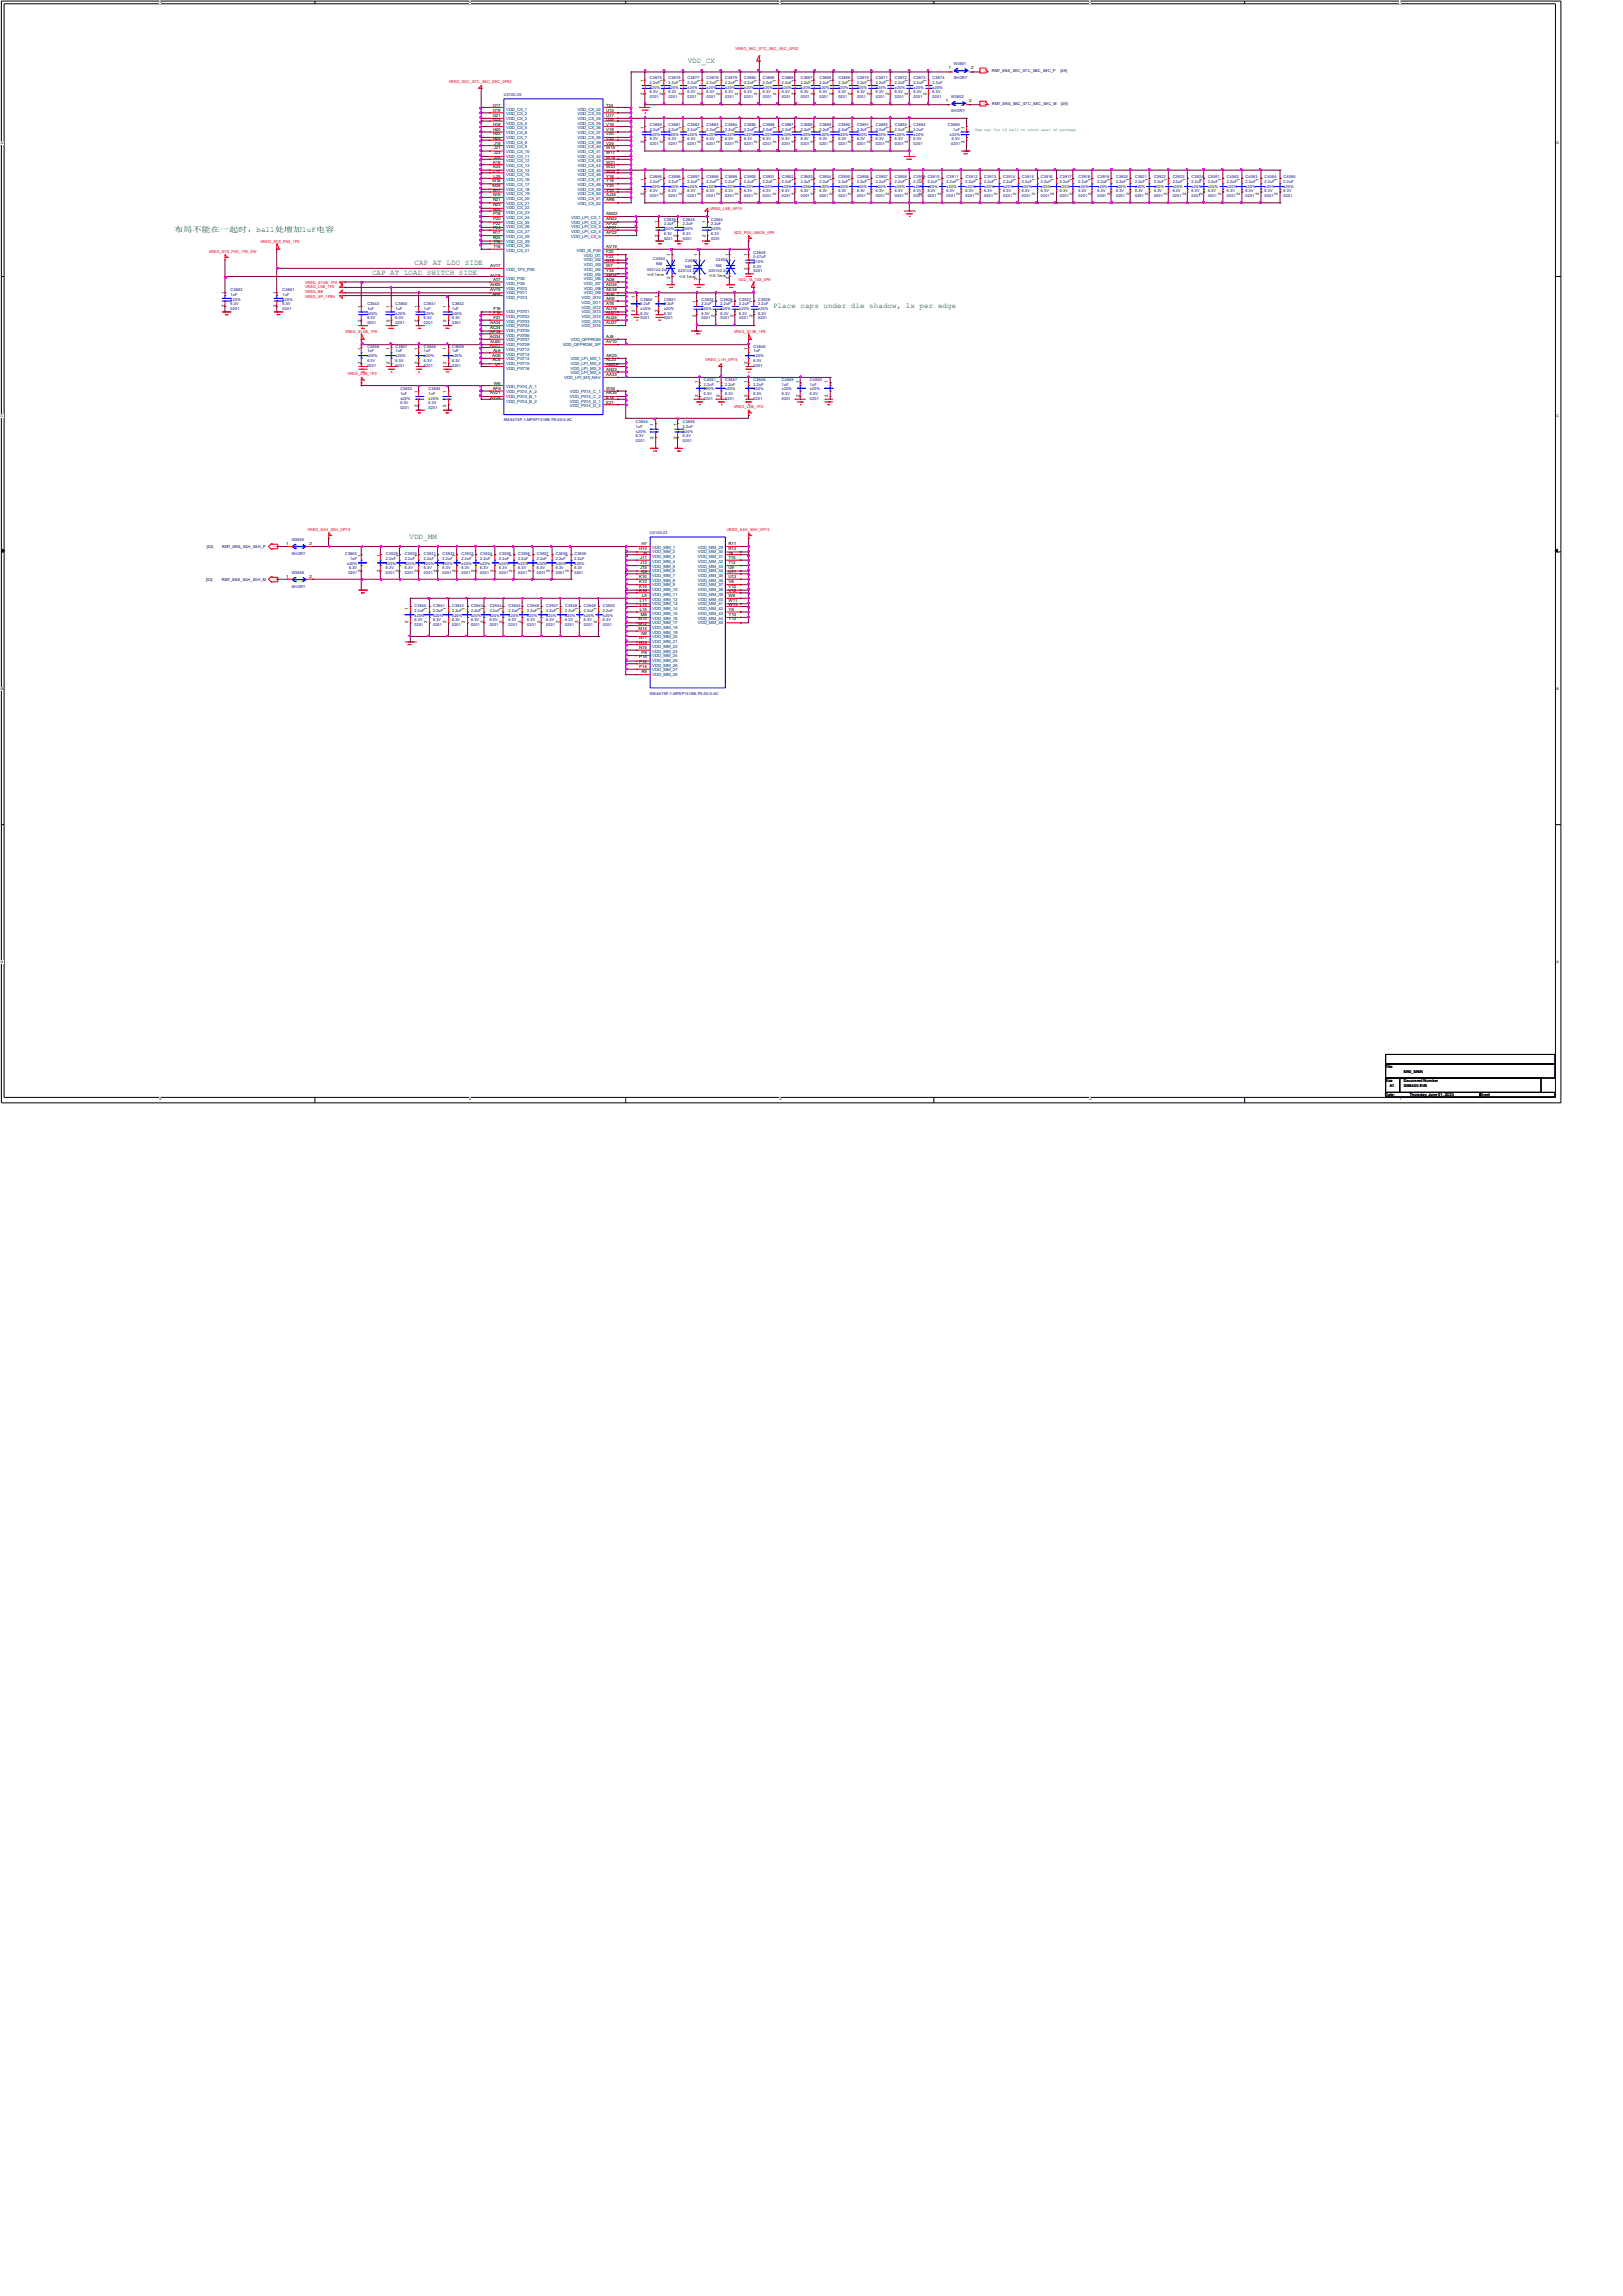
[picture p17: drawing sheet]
<svg xmlns="http://www.w3.org/2000/svg" width="210mm" height="297mm" viewBox="0 0 210 297" stroke-linecap="round" stroke-linejoin="round" font-family="sans-serif">
<defs><g id="words">
<g font-size="1" fill="#008000">
<text x="89" y="8.1">VDD_CX</text>
<text x="22.5" y="30.1">布局不能在一起时，ball处增加1uF电容</text>
<text x="48.1" y="35.5">CAP AT LOAD SWITCH SIDE</text>
<text x="53.6" y="34.3">CAP AT LDO SIDE</text>
<text x="100" y="39.8">Place caps under die shadow, lx per edge</text>
<text x="53" y="69.7">VDD_MM</text>
</g>
<g font-size=".6">
<text x="83.3" y="10.6" transform="rotate(-90 83.3 10.6)">1</text>
<text x="85.8" y="10.6" transform="rotate(-90 85.8 10.6)">1</text>
<text x="88.2" y="10.6" transform="rotate(-90 88.2 10.6)">1</text>
<text x="90.6" y="10.6" transform="rotate(-90 90.6 10.6)">1</text>
<text x="93.1" y="10.6" transform="rotate(-90 93.1 10.6)">1</text>
<text x="95.5" y="10.6" transform="rotate(-90 95.5 10.6)">1</text>
<text x="98" y="10.6" transform="rotate(-90 98 10.6)">1</text>
<text x="100.4" y="10.6" transform="rotate(-90 100.4 10.6)">1</text>
<text x="102.8" y="10.6" transform="rotate(-90 102.8 10.6)">1</text>
<text x="105.3" y="10.6" transform="rotate(-90 105.3 10.6)">1</text>
<text x="107.7" y="10.6" transform="rotate(-90 107.7 10.6)">1</text>
<text x="110.2" y="10.6" transform="rotate(-90 110.2 10.6)">1</text>
<text x="112.6" y="10.6" transform="rotate(-90 112.6 10.6)">1</text>
<text x="115" y="10.6" transform="rotate(-90 115 10.6)">1</text>
<text x="117.5" y="10.6" transform="rotate(-90 117.5 10.6)">1</text>
<text x="119.9" y="10.6" transform="rotate(-90 119.9 10.6)">1</text>
<text x="122.7" y="9">1</text>
<text x="125.7" y="9">2</text>
<text x="63.7" y="13.8">G17</text>
<text x="63.7" y="14.4">G19</text>
<text x="63.7" y="15.1">G21</text>
<text x="63.7" y="15.7">G23</text>
<text x="63.8" y="16.3">H18</text>
<text x="63.8" y="16.9">H20</text>
<text x="63.8" y="17.5">H22</text>
<text x="78.4" y="13.8">T24</text>
<text x="78.4" y="14.4">U15</text>
<text x="78.4" y="15.1">U17</text>
<text x="78.4" y="15.7">U25</text>
<text x="78.4" y="16.3">V16</text>
<text x="78.4" y="16.9">V18</text>
<text x="78.4" y="17.5">V20</text>
<text x="83.3" y="16.7" transform="rotate(-90 83.3 16.7)">1</text>
<text x="83.3" y="12.3" transform="rotate(-90 83.3 12.3)">2</text>
<text x="85.8" y="16.7" transform="rotate(-90 85.8 16.7)">1</text>
<text x="85.8" y="12.3" transform="rotate(-90 85.8 12.3)">2</text>
<text x="88.2" y="16.7" transform="rotate(-90 88.2 16.7)">1</text>
<text x="88.2" y="12.3" transform="rotate(-90 88.2 12.3)">2</text>
<text x="90.6" y="16.7" transform="rotate(-90 90.6 16.7)">1</text>
<text x="90.6" y="12.3" transform="rotate(-90 90.6 12.3)">2</text>
<text x="93.1" y="16.7" transform="rotate(-90 93.1 16.7)">1</text>
<text x="93.1" y="12.3" transform="rotate(-90 93.1 12.3)">2</text>
<text x="95.5" y="16.7" transform="rotate(-90 95.5 16.7)">1</text>
<text x="95.5" y="12.3" transform="rotate(-90 95.5 12.3)">2</text>
<text x="98" y="16.7" transform="rotate(-90 98 16.7)">1</text>
<text x="98" y="12.3" transform="rotate(-90 98 12.3)">2</text>
<text x="100.4" y="16.7" transform="rotate(-90 100.4 16.7)">1</text>
<text x="100.4" y="12.3" transform="rotate(-90 100.4 12.3)">2</text>
<text x="102.8" y="16.7" transform="rotate(-90 102.8 16.7)">1</text>
<text x="102.8" y="12.3" transform="rotate(-90 102.8 12.3)">2</text>
<text x="105.3" y="16.7" transform="rotate(-90 105.3 16.7)">1</text>
<text x="105.3" y="12.3" transform="rotate(-90 105.3 12.3)">2</text>
<text x="107.7" y="16.7" transform="rotate(-90 107.7 16.7)">1</text>
<text x="107.7" y="12.3" transform="rotate(-90 107.7 12.3)">2</text>
<text x="110.2" y="16.7" transform="rotate(-90 110.2 16.7)">1</text>
<text x="110.2" y="12.3" transform="rotate(-90 110.2 12.3)">2</text>
<text x="112.6" y="16.7" transform="rotate(-90 112.6 16.7)">1</text>
<text x="112.6" y="12.3" transform="rotate(-90 112.6 12.3)">2</text>
<text x="115" y="16.7" transform="rotate(-90 115 16.7)">1</text>
<text x="115" y="12.3" transform="rotate(-90 115 12.3)">2</text>
<text x="117.5" y="16.7" transform="rotate(-90 117.5 16.7)">1</text>
<text x="117.5" y="12.3" transform="rotate(-90 117.5 12.3)">2</text>
<text x="119.9" y="12.3" transform="rotate(-90 119.9 12.3)">2</text>
<text x="122.4" y="13.2">1</text>
<text x="124.8" y="16.7" transform="rotate(-90 124.8 16.7)">1</text>
<text x="125.4" y="13.2">2</text>
<text x="63.7" y="23.6">M18</text>
<text x="63.8" y="21.2">K18</text>
<text x="63.8" y="21.8">K24</text>
<text x="63.8" y="18.1">H24</text>
<text x="63.9" y="22.4">L17</text>
<text x="63.9" y="23">L25</text>
<text x="63.9" y="19.3">J21</text>
<text x="63.9" y="19.9">J23</text>
<text x="63.9" y="20.5">J25</text>
<text x="63.9" y="18.7">J19</text>
<text x="78.4" y="18.1">V22</text>
<text x="78.4" y="18.7">V24</text>
<text x="78.4" y="19.3">W15</text>
<text x="78.4" y="19.9">W17</text>
<text x="78.4" y="20.5">W19</text>
<text x="78.4" y="21.2">W21</text>
<text x="78.4" y="21.8">W23</text>
<text x="78.4" y="22.4">W25</text>
<text x="78.4" y="23">Y16</text>
<text x="78.4" y="23.6">Y18</text>
<text x="83.3" y="23.4" transform="rotate(-90 83.3 23.4)">1</text>
<text x="83.3" y="18.4" transform="rotate(-90 83.3 18.4)">2</text>
<text x="85.8" y="23.4" transform="rotate(-90 85.8 23.4)">1</text>
<text x="85.8" y="18.4" transform="rotate(-90 85.8 18.4)">2</text>
<text x="88.2" y="23.4" transform="rotate(-90 88.2 23.4)">1</text>
<text x="88.2" y="18.4" transform="rotate(-90 88.2 18.4)">2</text>
<text x="90.6" y="23.4" transform="rotate(-90 90.6 23.4)">1</text>
<text x="90.6" y="18.4" transform="rotate(-90 90.6 18.4)">2</text>
<text x="93.1" y="23.4" transform="rotate(-90 93.1 23.4)">1</text>
<text x="93.1" y="18.4" transform="rotate(-90 93.1 18.4)">2</text>
<text x="95.5" y="23.4" transform="rotate(-90 95.5 23.4)">1</text>
<text x="95.5" y="18.4" transform="rotate(-90 95.5 18.4)">2</text>
<text x="98" y="23.4" transform="rotate(-90 98 23.4)">1</text>
<text x="98" y="18.4" transform="rotate(-90 98 18.4)">2</text>
<text x="100.4" y="23.4" transform="rotate(-90 100.4 23.4)">1</text>
<text x="100.4" y="18.4" transform="rotate(-90 100.4 18.4)">2</text>
<text x="102.8" y="23.4" transform="rotate(-90 102.8 23.4)">1</text>
<text x="102.8" y="18.4" transform="rotate(-90 102.8 18.4)">2</text>
<text x="105.3" y="23.4" transform="rotate(-90 105.3 23.4)">1</text>
<text x="105.3" y="18.4" transform="rotate(-90 105.3 18.4)">2</text>
<text x="107.7" y="23.4" transform="rotate(-90 107.7 23.4)">1</text>
<text x="107.7" y="18.4" transform="rotate(-90 107.7 18.4)">2</text>
<text x="110.2" y="23.4" transform="rotate(-90 110.2 23.4)">1</text>
<text x="110.2" y="18.4" transform="rotate(-90 110.2 18.4)">2</text>
<text x="112.6" y="23.4" transform="rotate(-90 112.6 23.4)">1</text>
<text x="112.6" y="18.4" transform="rotate(-90 112.6 18.4)">2</text>
<text x="115" y="23.4" transform="rotate(-90 115 23.4)">1</text>
<text x="115" y="18.4" transform="rotate(-90 115 18.4)">2</text>
<text x="117.5" y="23.4" transform="rotate(-90 117.5 23.4)">1</text>
<text x="117.5" y="18.4" transform="rotate(-90 117.5 18.4)">2</text>
<text x="119.3" y="23.4" transform="rotate(-90 119.3 23.4)">1</text>
<text x="121.8" y="23.4" transform="rotate(-90 121.8 23.4)">1</text>
<text x="124.2" y="23.4" transform="rotate(-90 124.2 23.4)">1</text>
<text x="124.8" y="18.4" transform="rotate(-90 124.8 18.4)">2</text>
<text x="126.6" y="23.4" transform="rotate(-90 126.6 23.4)">1</text>
<text x="129" y="23.4" transform="rotate(-90 129 23.4)">1</text>
<text x="131.5" y="23.4" transform="rotate(-90 131.5 23.4)">1</text>
<text x="133.9" y="23.4" transform="rotate(-90 133.9 23.4)">1</text>
<text x="136.4" y="23.4" transform="rotate(-90 136.4 23.4)">1</text>
<text x="138.8" y="23.4" transform="rotate(-90 138.8 23.4)">1</text>
<text x="141.2" y="23.4" transform="rotate(-90 141.2 23.4)">1</text>
<text x="143.7" y="23.4" transform="rotate(-90 143.7 23.4)">1</text>
<text x="146.1" y="23.4" transform="rotate(-90 146.1 23.4)">1</text>
<text x="148.5" y="23.4" transform="rotate(-90 148.5 23.4)">1</text>
<text x="151" y="23.4" transform="rotate(-90 151 23.4)">1</text>
<text x="153.4" y="23.4" transform="rotate(-90 153.4 23.4)">1</text>
<text x="155.6" y="23.4" transform="rotate(-90 155.6 23.4)">1</text>
<text x="158" y="23.4" transform="rotate(-90 158 23.4)">1</text>
<text x="160.4" y="23.4" transform="rotate(-90 160.4 23.4)">1</text>
<text x="162.9" y="23.4" transform="rotate(-90 162.9 23.4)">1</text>
<text x="165.3" y="23.4" transform="rotate(-90 165.3 23.4)">1</text>
<text x="63.7" y="24.2">M24</text>
<text x="63.8" y="24.8">N17</text>
<text x="63.8" y="25.4">N19</text>
<text x="63.8" y="26">N21</text>
<text x="63.8" y="26.6">N23</text>
<text x="63.8" y="27.3">N25</text>
<text x="63.8" y="27.9">P18</text>
<text x="63.8" y="28.4">P20</text>
<text x="63.8" y="29.1">P22</text>
<text x="63.8" y="29.7">P24</text>
<text x="78.4" y="24.2">Y20</text>
<text x="78.4" y="24.8">Y22</text>
<text x="78.4" y="25.4">AJ34</text>
<text x="78.4" y="26">AR6</text>
<text x="78.4" y="27.9">AM22</text>
<text x="78.4" y="28.4">AN22</text>
<text x="78.4" y="29.1">AP20</text>
<text x="78.4" y="29.7">AP21</text>
<text x="83.3" y="25.2" transform="rotate(-90 83.3 25.2)">2</text>
<text x="85.2" y="28.9" transform="rotate(-90 85.2 28.9)">1</text>
<text x="85.8" y="25.2" transform="rotate(-90 85.8 25.2)">2</text>
<text x="87.6" y="28.9" transform="rotate(-90 87.6 28.9)">1</text>
<text x="88.2" y="25.2" transform="rotate(-90 88.2 25.2)">2</text>
<text x="90.6" y="25.2" transform="rotate(-90 90.6 25.2)">2</text>
<text x="91.3" y="28.9" transform="rotate(-90 91.3 28.9)">1</text>
<text x="93.1" y="25.2" transform="rotate(-90 93.1 25.2)">2</text>
<text x="95.5" y="25.2" transform="rotate(-90 95.5 25.2)">2</text>
<text x="98" y="25.2" transform="rotate(-90 98 25.2)">2</text>
<text x="100.4" y="25.2" transform="rotate(-90 100.4 25.2)">2</text>
<text x="102.8" y="25.2" transform="rotate(-90 102.8 25.2)">2</text>
<text x="105.3" y="25.2" transform="rotate(-90 105.3 25.2)">2</text>
<text x="107.7" y="25.2" transform="rotate(-90 107.7 25.2)">2</text>
<text x="110.2" y="25.2" transform="rotate(-90 110.2 25.2)">2</text>
<text x="112.6" y="25.2" transform="rotate(-90 112.6 25.2)">2</text>
<text x="115" y="25.2" transform="rotate(-90 115 25.2)">2</text>
<text x="117.5" y="25.2" transform="rotate(-90 117.5 25.2)">2</text>
<text x="119.3" y="25.2" transform="rotate(-90 119.3 25.2)">2</text>
<text x="121.8" y="25.2" transform="rotate(-90 121.8 25.2)">2</text>
<text x="124.2" y="25.2" transform="rotate(-90 124.2 25.2)">2</text>
<text x="126.6" y="25.2" transform="rotate(-90 126.6 25.2)">2</text>
<text x="129" y="25.2" transform="rotate(-90 129 25.2)">2</text>
<text x="131.5" y="25.2" transform="rotate(-90 131.5 25.2)">2</text>
<text x="133.9" y="25.2" transform="rotate(-90 133.9 25.2)">2</text>
<text x="136.4" y="25.2" transform="rotate(-90 136.4 25.2)">2</text>
<text x="138.8" y="25.2" transform="rotate(-90 138.8 25.2)">2</text>
<text x="141.2" y="25.2" transform="rotate(-90 141.2 25.2)">2</text>
<text x="143.7" y="25.2" transform="rotate(-90 143.7 25.2)">2</text>
<text x="146.1" y="25.2" transform="rotate(-90 146.1 25.2)">2</text>
<text x="148.5" y="25.2" transform="rotate(-90 148.5 25.2)">2</text>
<text x="151" y="25.2" transform="rotate(-90 151 25.2)">2</text>
<text x="153.4" y="25.2" transform="rotate(-90 153.4 25.2)">2</text>
<text x="155.6" y="25.2" transform="rotate(-90 155.6 25.2)">2</text>
<text x="158" y="25.2" transform="rotate(-90 158 25.2)">2</text>
<text x="160.4" y="25.2" transform="rotate(-90 160.4 25.2)">2</text>
<text x="162.9" y="25.2" transform="rotate(-90 162.9 25.2)">2</text>
<text x="165.3" y="25.2" transform="rotate(-90 165.3 25.2)">2</text>
<text x="63.4" y="34.5">AV17</text>
<text x="63.4" y="35.8">AV18</text>
<text x="63.8" y="30.3">R17</text>
<text x="63.8" y="30.9">R25</text>
<text x="63.9" y="31.5">T16</text>
<text x="63.9" y="32.1">T18</text>
<text x="78.4" y="32.7">F20</text>
<text x="78.4" y="33.4">F22</text>
<text x="78.4" y="34">G18</text>
<text x="78.4" y="34.5">W7</text>
<text x="78.4" y="35.2">Y34</text>
<text x="78.4" y="35.8">AB34</text>
<text x="78.4" y="32.1">AV19</text>
<text x="78.4" y="30.3">AP22</text>
<text x="85.2" y="30.6" transform="rotate(-90 85.2 30.6)">2</text>
<text x="86.7" y="33.1" transform="rotate(-90 86.7 33.1)">1</text>
<text x="87.6" y="30.6" transform="rotate(-90 87.6 30.6)">2</text>
<text x="90.2" y="33.2" transform="rotate(-90 90.2 33.2)">1</text>
<text x="91.3" y="30.6" transform="rotate(-90 91.3 30.6)">2</text>
<text x="94.3" y="33.1" transform="rotate(-90 94.3 33.1)">1</text>
<text x="96.7" y="34.9" transform="rotate(-90 96.7 34.9)">2</text>
<text x="96.7" y="33.1" transform="rotate(-90 96.7 33.1)">1</text>
<text x="29.1" y="39.8" transform="rotate(-90 29.1 39.8)">2</text>
<text x="29.1" y="38" transform="rotate(-90 29.1 38)">1</text>
<text x="35.8" y="39.8" transform="rotate(-90 35.8 39.8)">2</text>
<text x="35.8" y="38" transform="rotate(-90 35.8 38)">1</text>
<text x="46.7" y="41.6" transform="rotate(-90 46.7 41.6)">2</text>
<text x="46.7" y="39.8" transform="rotate(-90 46.7 39.8)">1</text>
<text x="50.4" y="41.6" transform="rotate(-90 50.4 41.6)">2</text>
<text x="50.4" y="39.8" transform="rotate(-90 50.4 39.8)">1</text>
<text x="54.1" y="41.6" transform="rotate(-90 54.1 41.6)">2</text>
<text x="54.1" y="39.8" transform="rotate(-90 54.1 39.8)">1</text>
<text x="57.7" y="41.6" transform="rotate(-90 57.7 41.6)">2</text>
<text x="57.7" y="39.8" transform="rotate(-90 57.7 39.8)">1</text>
<text x="63.4" y="37">AH35</text>
<text x="63.4" y="37.6">AV15</text>
<text x="63.4" y="41.9">AA34</text>
<text x="63.7" y="38.2">AP6</text>
<text x="63.8" y="36.4">AT7</text>
<text x="63.8" y="40">F16</text>
<text x="63.8" y="40.6">F19</text>
<text x="63.8" y="41.3">F21</text>
<text x="78.4" y="38.2">AH6</text>
<text x="78.4" y="38.8">AK6</text>
<text x="78.4" y="39.5">AT8</text>
<text x="78.4" y="40">AU18</text>
<text x="78.4" y="40.6">AU21</text>
<text x="78.4" y="41.3">AU24</text>
<text x="78.4" y="41.9">AU27</text>
<text x="78.4" y="36.4">AD6</text>
<text x="78.4" y="37">AD34</text>
<text x="78.4" y="37.6">AE34</text>
<text x="82.1" y="40.4" transform="rotate(-90 82.1 40.4)">2</text>
<text x="82.1" y="38.6" transform="rotate(-90 82.1 38.6)">1</text>
<text x="85.2" y="40.4" transform="rotate(-90 85.2 40.4)">2</text>
<text x="85.2" y="38.6" transform="rotate(-90 85.2 38.6)">1</text>
<text x="86.7" y="36.1" transform="rotate(-90 86.7 36.1)">2</text>
<text x="90" y="41" transform="rotate(-90 90 41)">2</text>
<text x="90" y="39.2" transform="rotate(-90 90 39.2)">1</text>
<text x="90.2" y="36.2" transform="rotate(-90 90.2 36.2)">2</text>
<text x="92.5" y="41" transform="rotate(-90 92.5 41)">2</text>
<text x="92.5" y="39.2" transform="rotate(-90 92.5 39.2)">1</text>
<text x="94.3" y="36.1" transform="rotate(-90 94.3 36.1)">2</text>
<text x="94.9" y="41" transform="rotate(-90 94.9 41)">2</text>
<text x="94.9" y="39.2" transform="rotate(-90 94.9 39.2)">1</text>
<text x="97.4" y="41" transform="rotate(-90 97.4 41)">2</text>
<text x="97.4" y="39.2" transform="rotate(-90 97.4 39.2)">1</text>
<text x="46.7" y="47.1" transform="rotate(-90 46.7 47.1)">2</text>
<text x="46.7" y="45.3" transform="rotate(-90 46.7 45.3)">1</text>
<text x="50.4" y="47.1" transform="rotate(-90 50.4 47.1)">2</text>
<text x="50.4" y="45.3" transform="rotate(-90 50.4 45.3)">1</text>
<text x="54.1" y="47.1" transform="rotate(-90 54.1 47.1)">2</text>
<text x="54.1" y="45.3" transform="rotate(-90 54.1 45.3)">1</text>
<text x="57.7" y="47.1" transform="rotate(-90 57.7 47.1)">2</text>
<text x="57.7" y="45.3" transform="rotate(-90 57.7 45.3)">1</text>
<text x="63.4" y="43.7">AG34</text>
<text x="63.4" y="42.5">AC34</text>
<text x="63.4" y="44.3">AU20</text>
<text x="63.4" y="44.9">AU17</text>
<text x="63.5" y="43.1">AF34</text>
<text x="63.7" y="46.1">AG6</text>
<text x="63.7" y="46.7">AC6</text>
<text x="63.8" y="45.6">AL6</text>
<text x="64.1" y="47.4">V7</text>
<text x="78.4" y="46.1">AK23</text>
<text x="78.4" y="46.7">AL23</text>
<text x="78.4" y="47.4">AM23</text>
<text x="78.4" y="48">AN23</text>
<text x="78.4" y="43.7">AJ6</text>
<text x="78.4" y="44.3">AV10</text>
<text x="96.7" y="47.1" transform="rotate(-90 96.7 47.1)">2</text>
<text x="96.7" y="45.3" transform="rotate(-90 96.7 45.3)">1</text>
<text x="54.1" y="52.6" transform="rotate(-90 54.1 52.6)">2</text>
<text x="54.1" y="50.8" transform="rotate(-90 54.1 50.8)">1</text>
<text x="57.7" y="52.6" transform="rotate(-90 57.7 52.6)">2</text>
<text x="57.7" y="50.8" transform="rotate(-90 57.7 50.8)">1</text>
<text x="63.4" y="51">AV21</text>
<text x="63.4" y="51.6">AV25</text>
<text x="63.7" y="50.4">AF6</text>
<text x="63.9" y="49.8">W6</text>
<text x="78.4" y="48.6">AA33</text>
<text x="78.4" y="50.4">W35</text>
<text x="78.4" y="51">AK35</text>
<text x="78.4" y="51.6">E18</text>
<text x="78.4" y="52.2">E21</text>
<text x="90.3" y="51.4" transform="rotate(-90 90.3 51.4)">2</text>
<text x="90.3" y="49.6" transform="rotate(-90 90.3 49.6)">1</text>
<text x="93.1" y="51.4" transform="rotate(-90 93.1 51.4)">2</text>
<text x="93.1" y="49.6" transform="rotate(-90 93.1 49.6)">1</text>
<text x="96.7" y="51.4" transform="rotate(-90 96.7 51.4)">2</text>
<text x="96.7" y="49.6" transform="rotate(-90 96.7 49.6)">1</text>
<text x="103.5" y="51.4" transform="rotate(-90 103.5 51.4)">2</text>
<text x="103.5" y="49.6" transform="rotate(-90 103.5 49.6)">1</text>
<text x="107.1" y="51.4" transform="rotate(-90 107.1 51.4)">2</text>
<text x="107.1" y="49.6" transform="rotate(-90 107.1 49.6)">1</text>
<text x="84.5" y="56.8" transform="rotate(-90 84.5 56.8)">2</text>
<text x="84.5" y="55.1" transform="rotate(-90 84.5 55.1)">1</text>
<text x="87.6" y="56.8" transform="rotate(-90 87.6 56.8)">2</text>
<text x="87.6" y="55.1" transform="rotate(-90 87.6 55.1)">1</text>
<text x="37" y="70.5">1</text>
<text x="40" y="70.5">2</text>
<text x="82.7" y="71.1">H14</text>
<text x="83" y="70.5">H7</text>
<text x="83.1" y="71.8">J9</text>
<text x="94.3" y="70.5">R11</text>
<text x="94.3" y="71.1">R13</text>
<text x="94.3" y="71.8">T8</text>
<text x="37" y="74.8">1</text>
<text x="40" y="74.8">2</text>
<text x="46.7" y="73.9" transform="rotate(-90 46.7 73.9)">2</text>
<text x="46.7" y="72.1" transform="rotate(-90 46.7 72.1)">1</text>
<text x="49.2" y="73.9" transform="rotate(-90 49.2 73.9)">2</text>
<text x="49.2" y="72.1" transform="rotate(-90 49.2 72.1)">1</text>
<text x="51.6" y="73.9" transform="rotate(-90 51.6 73.9)">2</text>
<text x="51.6" y="72.1" transform="rotate(-90 51.6 72.1)">1</text>
<text x="54.1" y="73.9" transform="rotate(-90 54.1 73.9)">2</text>
<text x="54.1" y="72.1" transform="rotate(-90 54.1 72.1)">1</text>
<text x="56.5" y="73.9" transform="rotate(-90 56.5 73.9)">2</text>
<text x="56.5" y="72.1" transform="rotate(-90 56.5 72.1)">1</text>
<text x="58.9" y="73.9" transform="rotate(-90 58.9 73.9)">2</text>
<text x="58.9" y="72.1" transform="rotate(-90 58.9 72.1)">1</text>
<text x="61.4" y="73.9" transform="rotate(-90 61.4 73.9)">2</text>
<text x="61.4" y="72.1" transform="rotate(-90 61.4 72.1)">1</text>
<text x="63.8" y="73.9" transform="rotate(-90 63.8 73.9)">2</text>
<text x="63.8" y="72.1" transform="rotate(-90 63.8 72.1)">1</text>
<text x="66.3" y="73.9" transform="rotate(-90 66.3 73.9)">2</text>
<text x="66.3" y="72.1" transform="rotate(-90 66.3 72.1)">1</text>
<text x="68.7" y="73.9" transform="rotate(-90 68.7 73.9)">2</text>
<text x="68.7" y="72.1" transform="rotate(-90 68.7 72.1)">1</text>
<text x="71.1" y="73.9" transform="rotate(-90 71.1 73.9)">2</text>
<text x="71.1" y="72.1" transform="rotate(-90 71.1 72.1)">1</text>
<text x="73.6" y="73.9" transform="rotate(-90 73.6 73.9)">2</text>
<text x="73.6" y="72.1" transform="rotate(-90 73.6 72.1)">1</text>
<text x="82.7" y="76">K14</text>
<text x="82.7" y="76.6">K16</text>
<text x="82.7" y="74.8">K10</text>
<text x="82.7" y="75.4">K12</text>
<text x="82.8" y="77.9">L11</text>
<text x="82.8" y="72.3">J11</text>
<text x="82.8" y="73">J13</text>
<text x="82.8" y="73.6">J15</text>
<text x="83" y="74.2">K8</text>
<text x="83.1" y="77.2">L9</text>
<text x="94.3" y="72.3">T10</text>
<text x="94.3" y="73">T12</text>
<text x="94.3" y="73.6">U9</text>
<text x="94.3" y="74.2">U11</text>
<text x="94.3" y="74.8">U13</text>
<text x="94.3" y="75.4">V8</text>
<text x="94.3" y="76">V10</text>
<text x="94.3" y="76.6">V12</text>
<text x="94.3" y="77.2">W9</text>
<text x="94.3" y="77.9">W11</text>
<text x="52.8" y="80.6" transform="rotate(-90 52.8 80.6)">2</text>
<text x="52.8" y="78.8" transform="rotate(-90 52.8 78.8)">1</text>
<text x="55.3" y="80.6" transform="rotate(-90 55.3 80.6)">2</text>
<text x="55.3" y="78.8" transform="rotate(-90 55.3 78.8)">1</text>
<text x="57.7" y="80.6" transform="rotate(-90 57.7 80.6)">2</text>
<text x="57.7" y="78.8" transform="rotate(-90 57.7 78.8)">1</text>
<text x="60.2" y="80.6" transform="rotate(-90 60.2 80.6)">2</text>
<text x="60.2" y="78.8" transform="rotate(-90 60.2 78.8)">1</text>
<text x="62.6" y="80.6" transform="rotate(-90 62.6 80.6)">2</text>
<text x="62.6" y="78.8" transform="rotate(-90 62.6 78.8)">1</text>
<text x="65" y="80.6" transform="rotate(-90 65 80.6)">2</text>
<text x="65" y="78.8" transform="rotate(-90 65 78.8)">1</text>
<text x="67.5" y="80.6" transform="rotate(-90 67.5 80.6)">2</text>
<text x="67.5" y="78.8" transform="rotate(-90 67.5 78.8)">1</text>
<text x="69.9" y="80.6" transform="rotate(-90 69.9 80.6)">2</text>
<text x="69.9" y="78.8" transform="rotate(-90 69.9 78.8)">1</text>
<text x="72.3" y="80.6" transform="rotate(-90 72.3 80.6)">2</text>
<text x="72.3" y="78.8" transform="rotate(-90 72.3 78.8)">1</text>
<text x="74.8" y="80.6" transform="rotate(-90 74.8 80.6)">2</text>
<text x="74.8" y="78.8" transform="rotate(-90 74.8 78.8)">1</text>
<text x="77.2" y="80.6" transform="rotate(-90 77.2 80.6)">2</text>
<text x="77.2" y="78.8" transform="rotate(-90 77.2 78.8)">1</text>
<text x="82.6" y="80.3">M10</text>
<text x="82.6" y="80.9">M12</text>
<text x="82.6" y="81.5">M14</text>
<text x="82.7" y="82.7">N11</text>
<text x="82.7" y="83.3">N13</text>
<text x="82.7" y="83.9">N15</text>
<text x="82.8" y="78.4">L13</text>
<text x="82.8" y="79.1">L15</text>
<text x="82.9" y="79.7">M8</text>
<text x="83" y="82.1">N9</text>
<text x="94.3" y="78.4">W13</text>
<text x="94.3" y="79.1">Y8</text>
<text x="94.3" y="79.7">Y10</text>
<text x="94.3" y="80.3">Y12</text>
<text x="82.7" y="85.2">P10</text>
<text x="82.7" y="85.8">P12</text>
<text x="82.7" y="86.4">P14</text>
<text x="83" y="84.5">P8</text>
<text x="83" y="87">R9</text>
</g>
<g font-size=".6" fill="#004080">
<text x="123.7" y="9.4">1</text>
<text x="124.7" y="9.4">2</text>
<text x="65.5" y="14.3">VDD_CX_1</text>
<text x="65.5" y="14.9">VDD_CX_2</text>
<text x="65.5" y="15.5">VDD_CX_3</text>
<text x="65.5" y="16.1">VDD_CX_4</text>
<text x="65.5" y="16.7">VDD_CX_5</text>
<text x="65.5" y="17.4">VDD_CX_6</text>
<text x="65.5" y="17.9">VDD_CX_7</text>
<text x="74.7" y="14.3">VDD_CX_32</text>
<text x="74.7" y="14.9">VDD_CX_33</text>
<text x="74.7" y="15.5">VDD_CX_34</text>
<text x="74.7" y="16.1">VDD_CX_35</text>
<text x="74.7" y="16.7">VDD_CX_36</text>
<text x="74.7" y="17.4">VDD_CX_37</text>
<text x="74.7" y="17.9">VDD_CX_38</text>
<text x="123.4" y="13.7">1</text>
<text x="124.4" y="13.7">2</text>
<text x="65.5" y="19.8">VDD_CX_10</text>
<text x="65.5" y="20.4">VDD_CX_11</text>
<text x="65.5" y="21">VDD_CX_12</text>
<text x="65.5" y="21.6">VDD_CX_13</text>
<text x="65.5" y="22.2">VDD_CX_14</text>
<text x="65.5" y="22.8">VDD_CX_15</text>
<text x="65.5" y="23.5">VDD_CX_16</text>
<text x="65.5" y="18.6">VDD_CX_8</text>
<text x="65.5" y="19.2">VDD_CX_9</text>
<text x="74.7" y="18.6">VDD_CX_39</text>
<text x="74.7" y="19.2">VDD_CX_40</text>
<text x="74.7" y="19.8">VDD_CX_41</text>
<text x="74.7" y="20.4">VDD_CX_42</text>
<text x="74.7" y="21">VDD_CX_43</text>
<text x="74.7" y="21.6">VDD_CX_44</text>
<text x="74.7" y="22.2">VDD_CX_45</text>
<text x="74.7" y="22.8">VDD_CX_46</text>
<text x="74.7" y="23.5">VDD_CX_47</text>
<text x="65.5" y="24">VDD_CX_17</text>
<text x="65.5" y="24.7">VDD_CX_18</text>
<text x="65.5" y="25.3">VDD_CX_19</text>
<text x="65.5" y="25.9">VDD_CX_20</text>
<text x="65.5" y="26.5">VDD_CX_21</text>
<text x="65.5" y="27.1">VDD_CX_22</text>
<text x="65.5" y="27.7">VDD_CX_23</text>
<text x="65.5" y="28.3">VDD_CX_24</text>
<text x="65.5" y="28.9">VDD_CX_25</text>
<text x="65.5" y="29.5">VDD_CX_26</text>
<text x="73.9" y="28.3">VDD_LPI_CX_1</text>
<text x="73.9" y="28.9">VDD_LPI_CX_2</text>
<text x="73.9" y="29.5">VDD_LPI_CX_3</text>
<text x="74.7" y="24">VDD_CX_48</text>
<text x="74.7" y="24.7">VDD_CX_49</text>
<text x="74.7" y="25.3">VDD_CX_50</text>
<text x="74.7" y="25.9">VDD_CX_51</text>
<text x="74.7" y="26.5">VDD_CX_52</text>
<text x="65.5" y="35">VDD_1P2_PX0</text>
<text x="65.5" y="30.1">VDD_CX_27</text>
<text x="65.5" y="30.8">VDD_CX_28</text>
<text x="65.5" y="31.4">VDD_CX_29</text>
<text x="65.5" y="32">VDD_CX_30</text>
<text x="65.5" y="32.6">VDD_CX_31</text>
<text x="73.9" y="30.1">VDD_LPI_CX_4</text>
<text x="73.9" y="30.8">VDD_LPI_CX_5</text>
<text x="74.6" y="32.6">VDD_IX_PX0</text>
<text x="75.6" y="33.2">VDD_IX1</text>
<text x="75.6" y="33.8">VDD_IX2</text>
<text x="75.6" y="34.4">VDD_IX3</text>
<text x="75.6" y="35">VDD_IX4</text>
<text x="75.6" y="35.6">VDD_IX5</text>
<text x="65.5" y="36.2">VDD_PX0</text>
<text x="65.5" y="37.5">VDD_PX10</text>
<text x="65.5" y="38.1">VDD_PX11</text>
<text x="65.5" y="38.7">VDD_PX13</text>
<text x="65.5" y="36.9">VDD_PX5</text>
<text x="65.5" y="40.5">VDD_PX701</text>
<text x="65.5" y="41.1">VDD_PX702</text>
<text x="65.5" y="41.7">VDD_PX703</text>
<text x="75.3" y="38.7">VDD_IX10</text>
<text x="75.3" y="39.3">VDD_IX11</text>
<text x="75.3" y="39.9">VDD_IX12</text>
<text x="75.3" y="40.5">VDD_IX13</text>
<text x="75.3" y="41.1">VDD_IX14</text>
<text x="75.3" y="41.7">VDD_IX15</text>
<text x="75.6" y="36.2">VDD_IX6</text>
<text x="75.6" y="36.9">VDD_IX7</text>
<text x="75.6" y="37.5">VDD_IX8</text>
<text x="75.6" y="38.1">VDD_IX9</text>
<text x="65.5" y="42.3">VDD_PX704</text>
<text x="65.5" y="43">VDD_PX705</text>
<text x="65.5" y="43.6">VDD_PX706</text>
<text x="65.5" y="44.2">VDD_PX707</text>
<text x="65.5" y="44.8">VDD_PX709</text>
<text x="65.5" y="45.4">VDD_PX712</text>
<text x="65.5" y="46">VDD_PX713</text>
<text x="65.5" y="46.6">VDD_PX714</text>
<text x="65.5" y="47.2">VDD_PX715</text>
<text x="65.5" y="47.8">VDD_PX716</text>
<text x="72.8" y="44.8">VDD_QFPROM_SP</text>
<text x="73.8" y="46.6">VDD_LPI_MX_1</text>
<text x="73.8" y="47.2">VDD_LPI_MX_2</text>
<text x="73.8" y="47.8">VDD_LPI_MX_3</text>
<text x="73.9" y="44.2">VDD_QFPROM</text>
<text x="75.3" y="42.3">VDD_IX16</text>
<text x="65.5" y="50.2">VDD_PX14_A_1</text>
<text x="65.5" y="50.9">VDD_PX14_A_2</text>
<text x="65.5" y="51.5">VDD_PX14_B_1</text>
<text x="65.5" y="52.1">VDD_PX14_B_2</text>
<text x="73" y="49.1">VDD_LPI_MX_NAV</text>
<text x="73.7" y="50.9">VDD_PX14_C_1</text>
<text x="73.7" y="51.5">VDD_PX14_C_2</text>
<text x="73.7" y="52.1">VDD_PX14_D_1</text>
<text x="73.7" y="52.7">VDD_PX14_D_2</text>
<text x="73.8" y="48.4">VDD_LPI_MX_4</text>
<text x="38.1" y="71">1</text>
<text x="39" y="71">2</text>
<text x="84.4" y="71">VDD_MM_1</text>
<text x="84.4" y="71.6">VDD_MM_2</text>
<text x="90.3" y="71">VDD_MM_29</text>
<text x="90.3" y="71.6">VDD_MM_30</text>
<text x="38.1" y="75.3">1</text>
<text x="39" y="75.3">2</text>
<text x="84.4" y="76.5">VDD_MM_10</text>
<text x="84.4" y="77.1">VDD_MM_11</text>
<text x="84.4" y="77.7">VDD_MM_12</text>
<text x="84.4" y="72.2">VDD_MM_3</text>
<text x="84.4" y="72.8">VDD_MM_4</text>
<text x="84.4" y="73.4">VDD_MM_5</text>
<text x="84.4" y="74">VDD_MM_6</text>
<text x="84.4" y="74.6">VDD_MM_7</text>
<text x="84.4" y="75.3">VDD_MM_8</text>
<text x="84.4" y="75.9">VDD_MM_9</text>
<text x="90.3" y="72.2">VDD_MM_31</text>
<text x="90.3" y="72.8">VDD_MM_32</text>
<text x="90.3" y="73.4">VDD_MM_33</text>
<text x="90.3" y="74">VDD_MM_34</text>
<text x="90.3" y="74.6">VDD_MM_35</text>
<text x="90.3" y="75.3">VDD_MM_36</text>
<text x="90.3" y="75.9">VDD_MM_37</text>
<text x="90.3" y="76.5">VDD_MM_38</text>
<text x="90.3" y="77.1">VDD_MM_39</text>
<text x="90.3" y="77.7">VDD_MM_40</text>
<text x="84.4" y="78.3">VDD_MM_13</text>
<text x="84.4" y="78.9">VDD_MM_14</text>
<text x="84.4" y="79.5">VDD_MM_15</text>
<text x="84.4" y="80.1">VDD_MM_16</text>
<text x="84.4" y="80.7">VDD_MM_17</text>
<text x="84.4" y="81.4">VDD_MM_18</text>
<text x="84.4" y="82">VDD_MM_19</text>
<text x="84.4" y="82.6">VDD_MM_20</text>
<text x="84.4" y="83.2">VDD_MM_21</text>
<text x="84.4" y="83.8">VDD_MM_22</text>
<text x="90.3" y="78.3">VDD_MM_41</text>
<text x="90.3" y="78.9">VDD_MM_42</text>
<text x="90.3" y="79.5">VDD_MM_43</text>
<text x="90.3" y="80.1">VDD_MM_44</text>
<text x="90.3" y="80.7">VDD_MM_45</text>
<text x="84.4" y="84.4">VDD_MM_23</text>
<text x="84.4" y="85">VDD_MM_24</text>
<text x="84.4" y="85.6">VDD_MM_25</text>
<text x="84.4" y="86.2">VDD_MM_26</text>
<text x="84.4" y="86.8">VDD_MM_27</text>
<text x="84.4" y="87.5">VDD_MM_28</text>
</g>
<g font-size=".5">
<text x="20.6" y=".4">5</text>
<text x="60.7" y=".4">4</text>
<text x="100.8" y=".4">3</text>
<text x="141" y=".4">2</text>
<text x="181.1" y=".4">1</text>
<text x=".2" y="18.6">D</text>
<text x="201.4" y="18.6">D</text>
<text x="83.7" y="35.7">+/-0.1mm</text>
<text x="87.8" y="36">+/-0.1mm</text>
<text x="91.8" y="35.9">+/-0.1mm</text>
<text x=".2" y="53.9">C</text>
<text x="201.4" y="53.9">C</text>
<text x=".2" y="89.3">B</text>
<text x="201.4" y="89.3">B</text>
<text x=".2" y="124.6">A</text>
<text x="201.4" y="124.6">A</text>
<text x="20.6" y="142.3">5</text>
<text x="60.7" y="142.3">4</text>
<text x="100.8" y="142.3">3</text>
<text x="141" y="142.3">2</text>
<text x="179.2" y="138.1">Title</text>
<text x="179.2" y="140">Size</text>
<text x="179.2" y="141.8">Date:</text>
<text x="179.8" y="140.6">A1</text>
<text x="181.1" y="142.3">1</text>
<text x="181.7" y="140">Document Number</text>
<text x="181.7" y="140.6">SM8450 EVB</text>
<text x="181.7" y="138.8">M80_MAIN</text>
<text x="182.4" y="141.8">Thursday, June 01, 2023</text>
<text x="191.4" y="141.8">Sheet</text>
</g>
<g font-size=".5" fill="#f00">
<text x="58.1" y="10.8">VREG_S6C_S7C_S8C_S9C_0P82</text>
<text x="95.2" y="6.5">VREG_S6C_S7C_S8C_S9C_0P82</text>
<text x="127.5" y="9" transform="rotate(-180 127.5 9)">o</text>
<text x="127.5" y="13.3" transform="rotate(-180 127.5 13.3)">o</text>
<text x="91.9" y="27.2">VREG_L8B_0P75</text>
<text x="27" y="32.7">VREG_SYS_PX0_1P8_SW</text>
<text x="33.7" y="31.5">VREG_SYS_PX0_1P2</text>
<text x="94.9" y="30.2">VDD_PX0_IXAON_0P9</text>
<text x="39.5" y="36.7">VREG_S10B_1P8</text>
<text x="39.5" y="37.3">VREG_L9B_1P2</text>
<text x="39.5" y="37.9">VREG_BB</text>
<text x="39.5" y="38.5">VREG_SP_1P85</text>
<text x="95.6" y="36.3">VDD_IX_7XX_0P9</text>
<text x="44.7" y="43.1">VREG_S10B_1P8</text>
<text x="91.3" y="46.7">VREG_L1H_0P75</text>
<text x="94.9" y="43.1">VREG_S10B_1P8</text>
<text x="44.9" y="48.5">VREG_L6B_1P2</text>
<text x="94.9" y="52.8">VREG_L6B_1P2</text>
<text x="35.7" y="70.6" transform="rotate(-180 35.7 70.6)">o</text>
<text x="39.8" y="68.7">VREG_S4H_S5H_0P75</text>
<text x="94" y="68.7">VREG_S4H_S5H_0P75</text>
<text x="35.7" y="74.8" transform="rotate(-180 35.7 74.8)">o</text>
</g>
<g font-size=".5" fill="#000080">
<text x="84.1" y="10.2">C3875</text>
<text x="84.1" y="10.8">2.2uF</text>
<text x="84.1" y="11.5">±20%</text>
<text x="86.5" y="10.2">C3876</text>
<text x="86.5" y="10.8">2.2uF</text>
<text x="86.5" y="11.5">±20%</text>
<text x="89" y="10.2">C3877</text>
<text x="89" y="10.8">2.2uF</text>
<text x="89" y="11.5">±20%</text>
<text x="91.4" y="10.2">C3878</text>
<text x="91.4" y="10.8">2.2uF</text>
<text x="91.4" y="11.5">±20%</text>
<text x="93.8" y="10.2">C3879</text>
<text x="93.8" y="10.8">2.2uF</text>
<text x="93.8" y="11.5">±20%</text>
<text x="96.3" y="10.2">C3864</text>
<text x="96.3" y="10.8">2.2uF</text>
<text x="96.3" y="11.5">±20%</text>
<text x="98.7" y="10.2">C3865</text>
<text x="98.7" y="10.8">2.2uF</text>
<text x="98.7" y="11.5">±20%</text>
<text x="101.2" y="10.2">C3866</text>
<text x="101.2" y="10.8">2.2uF</text>
<text x="101.2" y="11.5">±20%</text>
<text x="103.6" y="10.2">C3867</text>
<text x="103.6" y="10.8">2.2uF</text>
<text x="103.6" y="11.5">±20%</text>
<text x="106" y="10.2">C3868</text>
<text x="106" y="10.8">2.2uF</text>
<text x="106" y="11.5">±20%</text>
<text x="108.5" y="10.2">C3869</text>
<text x="108.5" y="10.8">2.2uF</text>
<text x="108.5" y="11.5">±20%</text>
<text x="110.9" y="10.2">C3870</text>
<text x="110.9" y="10.8">2.2uF</text>
<text x="110.9" y="11.5">±20%</text>
<text x="113.3" y="10.2">C3871</text>
<text x="113.3" y="10.8">2.2uF</text>
<text x="113.3" y="11.5">±20%</text>
<text x="115.8" y="10.2">C3872</text>
<text x="115.8" y="10.8">2.2uF</text>
<text x="115.8" y="11.5">±20%</text>
<text x="118.2" y="10.2">C3873</text>
<text x="118.2" y="10.8">2.2uF</text>
<text x="118.2" y="11.5">±20%</text>
<text x="120.7" y="10.2">C3874</text>
<text x="120.7" y="10.8">2.2uF</text>
<text x="120.7" y="11.5">±20%</text>
<text x="123.4" y="8.4">W3801</text>
<text x="123.4" y="10.2">SHORT</text>
<text x="65.2" y="12.4">U3100-20</text>
<text x="84.1" y="12.7">0201</text>
<text x="84.1" y="12.1">6.3V</text>
<text x="84.1" y="16.3">C3880</text>
<text x="84.1" y="16.9">2.2uF</text>
<text x="84.1" y="17.6">±20%</text>
<text x="86.5" y="12.7">0201</text>
<text x="86.5" y="12.1">6.3V</text>
<text x="86.5" y="16.3">C3881</text>
<text x="86.5" y="16.9">2.2uF</text>
<text x="86.5" y="17.6">±20%</text>
<text x="89" y="12.7">0201</text>
<text x="89" y="12.1">6.3V</text>
<text x="89" y="16.3">C3882</text>
<text x="89" y="16.9">2.2uF</text>
<text x="89" y="17.6">±20%</text>
<text x="91.4" y="16.3">C3883</text>
<text x="91.4" y="16.9">2.2uF</text>
<text x="91.4" y="17.6">±20%</text>
<text x="91.4" y="12.7">0201</text>
<text x="91.4" y="12.1">6.3V</text>
<text x="93.8" y="12.7">0201</text>
<text x="93.8" y="12.1">6.3V</text>
<text x="93.8" y="16.3">C3884</text>
<text x="93.8" y="16.9">2.2uF</text>
<text x="93.8" y="17.6">±20%</text>
<text x="96.3" y="12.7">0201</text>
<text x="96.3" y="12.1">6.3V</text>
<text x="96.3" y="16.3">C3885</text>
<text x="96.3" y="16.9">2.2uF</text>
<text x="96.3" y="17.6">±20%</text>
<text x="98.7" y="12.7">0201</text>
<text x="98.7" y="12.1">6.3V</text>
<text x="98.7" y="16.3">C3886</text>
<text x="98.7" y="16.9">2.2uF</text>
<text x="98.7" y="17.6">±20%</text>
<text x="101.2" y="16.3">C3887</text>
<text x="101.2" y="16.9">2.2uF</text>
<text x="101.2" y="17.6">±20%</text>
<text x="101.2" y="12.7">0201</text>
<text x="101.2" y="12.1">6.3V</text>
<text x="103.6" y="12.7">0201</text>
<text x="103.6" y="12.1">6.3V</text>
<text x="103.6" y="16.3">C3888</text>
<text x="103.6" y="16.9">2.2uF</text>
<text x="103.6" y="17.6">±20%</text>
<text x="106" y="16.3">C3889</text>
<text x="106" y="16.9">2.2uF</text>
<text x="106" y="17.6">±20%</text>
<text x="106" y="12.7">0201</text>
<text x="106" y="12.1">6.3V</text>
<text x="108.5" y="12.7">0201</text>
<text x="108.5" y="12.1">6.3V</text>
<text x="108.5" y="16.3">C3890</text>
<text x="108.5" y="16.9">2.2uF</text>
<text x="108.5" y="17.6">±20%</text>
<text x="110.9" y="16.3">C3891</text>
<text x="110.9" y="16.9">2.2uF</text>
<text x="110.9" y="17.6">±20%</text>
<text x="110.9" y="12.7">0201</text>
<text x="110.9" y="12.1">6.3V</text>
<text x="113.3" y="12.7">0201</text>
<text x="113.3" y="12.1">6.3V</text>
<text x="113.3" y="16.3">C3892</text>
<text x="113.3" y="16.9">2.2uF</text>
<text x="113.3" y="17.6">±20%</text>
<text x="115.8" y="16.3">C3893</text>
<text x="115.8" y="16.9">2.2uF</text>
<text x="115.8" y="17.6">±20%</text>
<text x="115.8" y="12.7">0201</text>
<text x="115.8" y="12.1">6.3V</text>
<text x="118.2" y="12.7">0201</text>
<text x="118.2" y="12.1">6.3V</text>
<text x="118.2" y="16.3">C3894</text>
<text x="118.2" y="16.9">2.2uF</text>
<text x="118.2" y="17.6">±20%</text>
<text x="120.7" y="12.7">0201</text>
<text x="120.7" y="12.1">6.3V</text>
<text x="122.7" y="16.3">C3860</text>
<text x="122.9" y="17.6">±20%</text>
<text x="123.1" y="12.7">W3802</text>
<text x="123.1" y="14.5">SHORT</text>
<text x="123.3" y="16.9">1uF</text>
<text x="84.1" y="23">C3895</text>
<text x="84.1" y="23.7">2.2uF</text>
<text x="84.1" y="18.8">0201</text>
<text x="84.1" y="18.2">6.3V</text>
<text x="86.5" y="23">C3896</text>
<text x="86.5" y="23.7">2.2uF</text>
<text x="86.5" y="18.8">0201</text>
<text x="86.5" y="18.2">6.3V</text>
<text x="89" y="23">C3897</text>
<text x="89" y="23.7">2.2uF</text>
<text x="89" y="18.8">0201</text>
<text x="89" y="18.2">6.3V</text>
<text x="91.4" y="18.8">0201</text>
<text x="91.4" y="18.2">6.3V</text>
<text x="91.4" y="23">C3898</text>
<text x="91.4" y="23.7">2.2uF</text>
<text x="93.8" y="18.8">0201</text>
<text x="93.8" y="18.2">6.3V</text>
<text x="93.8" y="23">C3899</text>
<text x="93.8" y="23.7">2.2uF</text>
<text x="96.3" y="23">C3900</text>
<text x="96.3" y="23.7">2.2uF</text>
<text x="96.3" y="18.8">0201</text>
<text x="96.3" y="18.2">6.3V</text>
<text x="98.7" y="23">C3901</text>
<text x="98.7" y="23.7">2.2uF</text>
<text x="98.7" y="18.8">0201</text>
<text x="98.7" y="18.2">6.3V</text>
<text x="101.2" y="23">C3902</text>
<text x="101.2" y="23.7">2.2uF</text>
<text x="101.2" y="18.8">0201</text>
<text x="101.2" y="18.2">6.3V</text>
<text x="103.6" y="23">C3903</text>
<text x="103.6" y="23.7">2.2uF</text>
<text x="103.6" y="18.8">0201</text>
<text x="103.6" y="18.2">6.3V</text>
<text x="106" y="23">C3904</text>
<text x="106" y="23.7">2.2uF</text>
<text x="106" y="18.8">0201</text>
<text x="106" y="18.2">6.3V</text>
<text x="108.5" y="23">C3905</text>
<text x="108.5" y="23.7">2.2uF</text>
<text x="108.5" y="18.8">0201</text>
<text x="108.5" y="18.2">6.3V</text>
<text x="110.9" y="18.8">0201</text>
<text x="110.9" y="18.2">6.3V</text>
<text x="110.9" y="23">C3906</text>
<text x="110.9" y="23.7">2.2uF</text>
<text x="113.3" y="23">C3907</text>
<text x="113.3" y="23.7">2.2uF</text>
<text x="113.3" y="18.8">0201</text>
<text x="113.3" y="18.2">6.3V</text>
<text x="115.8" y="23">C3908</text>
<text x="115.8" y="23.7">2.2uF</text>
<text x="115.8" y="18.8">0201</text>
<text x="115.8" y="18.2">6.3V</text>
<text x="118.2" y="23">C3909 C3910</text>
<text x="118.2" y="23.7">2.2uF</text>
<text x="118.2" y="18.8">0201</text>
<text x="118.2" y="18.2">6.3V</text>
<text x="120" y="23.7">2.2uF</text>
<text x="122.5" y="23">C3911</text>
<text x="122.5" y="23.7">2.2uF</text>
<text x="123.1" y="18.8">0201</text>
<text x="123.2" y="18.2">6.3V</text>
<text x="124.9" y="23">C3912</text>
<text x="124.9" y="23.7">2.2uF</text>
<text x="127.4" y="23">C3913</text>
<text x="127.4" y="23.7">2.2uF</text>
<text x="129.8" y="23">C3914</text>
<text x="129.8" y="23.7">2.2uF</text>
<text x="132.2" y="23">C3915</text>
<text x="132.2" y="23.7">2.2uF</text>
<text x="134.7" y="23">C3916</text>
<text x="134.7" y="23.7">2.2uF</text>
<text x="137.1" y="23">C3917</text>
<text x="137.1" y="23.7">2.2uF</text>
<text x="139.5" y="23">C3918</text>
<text x="139.5" y="23.7">2.2uF</text>
<text x="142" y="23">C3919</text>
<text x="142" y="23.7">2.2uF</text>
<text x="144.4" y="23">C3920</text>
<text x="144.4" y="23.7">2.2uF</text>
<text x="146.9" y="23">C3921</text>
<text x="146.9" y="23.7">2.2uF</text>
<text x="149.3" y="23">C3922</text>
<text x="149.3" y="23.7">2.2uF</text>
<text x="151.7" y="23">C3923</text>
<text x="151.7" y="23.7">2.2uF</text>
<text x="154.2" y="23">C3924</text>
<text x="154.2" y="23.7">2.2uF</text>
<text x="156.3" y="23">C4061</text>
<text x="156.3" y="23.7">2.2uF</text>
<text x="158.8" y="23">C4062</text>
<text x="158.8" y="23.7">2.2uF</text>
<text x="161.2" y="23">C4063</text>
<text x="161.2" y="23.7">2.2uF</text>
<text x="163.6" y="23">C4064</text>
<text x="163.6" y="23.7">2.2uF</text>
<text x="166.1" y="23">C4065</text>
<text x="166.1" y="23.7">2.2uF</text>
<text x="84.1" y="25.5">0201</text>
<text x="84.1" y="24.9">6.3V</text>
<text x="84.1" y="24.3">±20%</text>
<text x="85.9" y="28.5">C3839</text>
<text x="85.9" y="29.1">2.2uF</text>
<text x="85.9" y="29.8">±20%</text>
<text x="86.5" y="25.5">0201</text>
<text x="86.5" y="24.9">6.3V</text>
<text x="86.5" y="24.3">±20%</text>
<text x="88.4" y="28.5">C3845</text>
<text x="88.4" y="29.1">2.2uF</text>
<text x="88.4" y="29.8">±20%</text>
<text x="89" y="25.5">0201</text>
<text x="89" y="24.9">6.3V</text>
<text x="89" y="24.3">±20%</text>
<text x="91.4" y="25.5">0201</text>
<text x="91.4" y="24.9">6.3V</text>
<text x="91.4" y="24.3">±20%</text>
<text x="92" y="28.5">C3844</text>
<text x="92" y="29.1">2.2uF</text>
<text x="92" y="29.8">±20%</text>
<text x="93.8" y="25.5">0201</text>
<text x="93.8" y="24.9">6.3V</text>
<text x="93.8" y="24.3">±20%</text>
<text x="96.3" y="25.5">0201</text>
<text x="96.3" y="24.9">6.3V</text>
<text x="96.3" y="24.3">±20%</text>
<text x="98.7" y="25.5">0201</text>
<text x="98.7" y="24.9">6.3V</text>
<text x="98.7" y="24.3">±20%</text>
<text x="101.2" y="25.5">0201</text>
<text x="101.2" y="24.9">6.3V</text>
<text x="101.2" y="24.3">±20%</text>
<text x="103.6" y="25.5">0201</text>
<text x="103.6" y="24.9">6.3V</text>
<text x="103.6" y="24.3">±20%</text>
<text x="106" y="25.5">0201</text>
<text x="106" y="24.9">6.3V</text>
<text x="106" y="24.3">±20%</text>
<text x="108.5" y="25.5">0201</text>
<text x="108.5" y="24.9">6.3V</text>
<text x="108.5" y="24.3">±20%</text>
<text x="110.9" y="25.5">0201</text>
<text x="110.9" y="24.9">6.3V</text>
<text x="110.9" y="24.3">±20%</text>
<text x="113.3" y="25.5">0201</text>
<text x="113.3" y="24.9">6.3V</text>
<text x="113.3" y="24.3">±20%</text>
<text x="115.8" y="25.5">0201</text>
<text x="115.8" y="24.9">6.3V</text>
<text x="115.8" y="24.3">±20%</text>
<text x="118.2" y="25.5">0201</text>
<text x="118.2" y="24.9">6.3V</text>
<text x="118.2" y="24.3">±20%</text>
<text x="120" y="25.5">0201</text>
<text x="120" y="24.9">6.3V</text>
<text x="120" y="24.3">±20%</text>
<text x="122.5" y="25.5">0201</text>
<text x="122.5" y="24.9">6.3V</text>
<text x="122.5" y="24.3">±20%</text>
<text x="124.9" y="25.5">0201</text>
<text x="124.9" y="24.9">6.3V</text>
<text x="124.9" y="24.3">±20%</text>
<text x="127.4" y="25.5">0201</text>
<text x="127.4" y="24.9">6.3V</text>
<text x="127.4" y="24.3">±20%</text>
<text x="129.8" y="25.5">0201</text>
<text x="129.8" y="24.9">6.3V</text>
<text x="129.8" y="24.3">±20%</text>
<text x="132.2" y="25.5">0201</text>
<text x="132.2" y="24.9">6.3V</text>
<text x="132.2" y="24.3">±20%</text>
<text x="134.7" y="25.5">0201</text>
<text x="134.7" y="24.9">6.3V</text>
<text x="134.7" y="24.3">±20%</text>
<text x="137.1" y="25.5">0201</text>
<text x="137.1" y="24.9">6.3V</text>
<text x="137.1" y="24.3">±20%</text>
<text x="139.5" y="25.5">0201</text>
<text x="139.5" y="24.9">6.3V</text>
<text x="139.5" y="24.3">±20%</text>
<text x="142" y="25.5">0201</text>
<text x="142" y="24.9">6.3V</text>
<text x="142" y="24.3">±20%</text>
<text x="144.4" y="25.5">0201</text>
<text x="144.4" y="24.9">6.3V</text>
<text x="144.4" y="24.3">±20%</text>
<text x="146.9" y="25.5">0201</text>
<text x="146.9" y="24.9">6.3V</text>
<text x="146.9" y="24.3">±20%</text>
<text x="149.3" y="25.5">0201</text>
<text x="149.3" y="24.9">6.3V</text>
<text x="149.3" y="24.3">±20%</text>
<text x="151.7" y="25.5">0201</text>
<text x="151.7" y="24.9">6.3V</text>
<text x="151.7" y="24.3">±20%</text>
<text x="154.2" y="25.5">0201</text>
<text x="154.2" y="24.9">6.3V</text>
<text x="154.2" y="24.3">±20%</text>
<text x="156.3" y="25.5">0201</text>
<text x="156.3" y="24.9">6.3V</text>
<text x="156.3" y="24.3">±20%</text>
<text x="158.8" y="25.5">0201</text>
<text x="158.8" y="24.9">6.3V</text>
<text x="158.8" y="24.3">±20%</text>
<text x="161.2" y="25.5">0201</text>
<text x="161.2" y="24.9">6.3V</text>
<text x="161.2" y="24.3">±20%</text>
<text x="163.6" y="25.5">0201</text>
<text x="163.6" y="24.9">6.3V</text>
<text x="163.6" y="24.3">±20%</text>
<text x="166.1" y="25.5">0201</text>
<text x="166.1" y="24.9">6.3V</text>
<text x="166.1" y="24.3">±20%</text>
<text x="83.7" y="35">0201≥2.2uf</text>
<text x="84.5" y="33.6">C4054</text>
<text x="84.9" y="34.3">NM</text>
<text x="85.9" y="31">0201</text>
<text x="85.9" y="30.4">6.3V</text>
<text x="87.7" y="35.2">0201≥2.2uf</text>
<text x="88.4" y="31">0201</text>
<text x="88.4" y="30.4">6.3V</text>
<text x="88.7" y="33.9">C4053</text>
<text x="88.7" y="34.6">NM</text>
<text x="91.7" y="35.1">0201≥2.2uf</text>
<text x="92" y="31">0201</text>
<text x="92" y="30.4">6.3V</text>
<text x="92.6" y="33.8">C4052</text>
<text x="92.6" y="34.5">NM</text>
<text x="97.5" y="32.8">C3849</text>
<text x="97.5" y="33.4">0.47uF</text>
<text x="97.5" y="35.2">0201</text>
<text x="97.5" y="34.6">6.3V</text>
<text x="97.5" y="34">±10%</text>
<text x="29.8" y="37.7">C3862</text>
<text x="29.8" y="38.3">1uF</text>
<text x="29.8" y="40.1">0201</text>
<text x="29.8" y="39.5">6.3V</text>
<text x="29.8" y="38.9">±20%</text>
<text x="36.6" y="37.7">C3861</text>
<text x="36.6" y="38.3">1uF</text>
<text x="36.6" y="40.1">0201</text>
<text x="36.6" y="39.5">6.3V</text>
<text x="36.6" y="38.9">±20%</text>
<text x="47.5" y="39.5">C3843</text>
<text x="47.5" y="40.1">1uF</text>
<text x="47.5" y="42">0201</text>
<text x="47.5" y="41.3">6.3V</text>
<text x="47.5" y="40.7">±20%</text>
<text x="51.2" y="39.5">C3840</text>
<text x="51.2" y="40.1">1uF</text>
<text x="51.2" y="42">0201</text>
<text x="51.2" y="41.3">6.3V</text>
<text x="51.2" y="40.7">±20%</text>
<text x="54.9" y="39.5">C3841</text>
<text x="54.9" y="40.1">1uF</text>
<text x="54.9" y="42">0201</text>
<text x="54.9" y="41.3">6.3V</text>
<text x="54.9" y="40.7">±20%</text>
<text x="58.5" y="39.5">C3842</text>
<text x="58.5" y="40.1">1uF</text>
<text x="58.5" y="42">0201</text>
<text x="58.5" y="41.3">6.3V</text>
<text x="58.5" y="40.7">±20%</text>
<text x="82.9" y="38.9">C3850</text>
<text x="82.9" y="39.5">2.2uF</text>
<text x="82.9" y="41.3">0201</text>
<text x="82.9" y="40.7">6.3V</text>
<text x="82.9" y="40.1">±20%</text>
<text x="85.9" y="38.9">C3851</text>
<text x="85.9" y="39.5">2.2uF</text>
<text x="85.9" y="41.3">0201</text>
<text x="85.9" y="40.7">6.3V</text>
<text x="85.9" y="40.1">±20%</text>
<text x="90.8" y="38.9">C3925</text>
<text x="90.8" y="39.5">2.2uF</text>
<text x="90.8" y="41.3">0201</text>
<text x="90.8" y="40.7">6.3V</text>
<text x="90.8" y="40.1">±20%</text>
<text x="93.2" y="38.9">C3926</text>
<text x="93.2" y="39.5">2.2uF</text>
<text x="93.2" y="41.3">0201</text>
<text x="93.2" y="40.7">6.3V</text>
<text x="93.2" y="40.1">±20%</text>
<text x="95.7" y="38.9">C3927</text>
<text x="95.7" y="39.5">2.2uF</text>
<text x="95.7" y="41.3">0201</text>
<text x="95.7" y="40.7">6.3V</text>
<text x="95.7" y="40.1">±20%</text>
<text x="98.1" y="38.9">C3928</text>
<text x="98.1" y="39.5">2.2uF</text>
<text x="98.1" y="41.3">0201</text>
<text x="98.1" y="40.7">6.3V</text>
<text x="98.1" y="40.1">±20%</text>
<text x="47.5" y="45">C3856</text>
<text x="47.5" y="45.6">1uF</text>
<text x="47.5" y="47.4">0201</text>
<text x="47.5" y="46.8">6.3V</text>
<text x="47.5" y="46.2">±20%</text>
<text x="51.2" y="45">C3857</text>
<text x="51.2" y="45.6">1uF</text>
<text x="51.2" y="47.4">0201</text>
<text x="51.2" y="46.8">6.3V</text>
<text x="51.2" y="46.2">±20%</text>
<text x="54.9" y="45">C3858</text>
<text x="54.9" y="45.6">1uF</text>
<text x="54.9" y="47.4">0201</text>
<text x="54.9" y="46.8">6.3V</text>
<text x="54.9" y="46.2">±20%</text>
<text x="58.5" y="45">C3859</text>
<text x="58.5" y="45.6">1uF</text>
<text x="58.5" y="47.4">0201</text>
<text x="58.5" y="46.8">6.3V</text>
<text x="58.5" y="46.2">±20%</text>
<text x="97.5" y="45">C3846</text>
<text x="97.5" y="45.6">1uF</text>
<text x="97.5" y="47.4">0201</text>
<text x="97.5" y="46.8">6.3V</text>
<text x="97.5" y="46.2">±20%</text>
<text x="51.8" y="50.5">C3852</text>
<text x="51.8" y="51.1">1uF</text>
<text x="51.8" y="52.9">0201</text>
<text x="51.8" y="52.3">6.3V</text>
<text x="51.8" y="51.7">±20%</text>
<text x="55.4" y="50.5">C3853</text>
<text x="55.4" y="51.1">1uF</text>
<text x="55.4" y="52.9">0201</text>
<text x="55.4" y="52.3">6.3V</text>
<text x="55.4" y="51.7">±20%</text>
<text x="91.1" y="49.3">C4051</text>
<text x="91.1" y="49.9">2.2uF</text>
<text x="91.1" y="51.7">0201</text>
<text x="91.1" y="51.1">6.3V</text>
<text x="91.1" y="50.5">±20%</text>
<text x="93.8" y="49.3">C3847</text>
<text x="93.8" y="49.9">2.2uF</text>
<text x="93.8" y="51.7">0201</text>
<text x="93.8" y="51.1">6.3V</text>
<text x="93.8" y="50.5">±20%</text>
<text x="97.5" y="49.3">C3848</text>
<text x="97.5" y="49.9">2.2uF</text>
<text x="97.5" y="51.7">0201</text>
<text x="97.5" y="51.1">6.3V</text>
<text x="97.5" y="50.5">±20%</text>
<text x="101.2" y="49.3">C4049</text>
<text x="101.2" y="49.9">1uF</text>
<text x="101.2" y="51.7">0201</text>
<text x="101.2" y="51.1">6.3V</text>
<text x="101.2" y="50.5">±20%</text>
<text x="104.8" y="49.3">C4050</text>
<text x="104.8" y="49.9">1uF</text>
<text x="104.8" y="51.7">0201</text>
<text x="104.8" y="51.1">6.3V</text>
<text x="104.8" y="50.5">±20%</text>
<text x="65.2" y="54.5">SM-8475P-1-MPSP1518B-TR-00-0-AC</text>
<text x="82.3" y="54.7">C3854</text>
<text x="82.3" y="55.4">1uF</text>
<text x="82.3" y="57.2">0201</text>
<text x="82.3" y="56.6">6.3V</text>
<text x="82.3" y="56">±20%</text>
<text x="88.4" y="54.7">C3855</text>
<text x="88.4" y="55.4">2.2uF</text>
<text x="88.4" y="57.2">0201</text>
<text x="88.4" y="56.6">6.3V</text>
<text x="88.4" y="56">±20%</text>
<text x="37.8" y="70">W3805</text>
<text x="37.8" y="71.8">SHORT</text>
<text x="44.7" y="71.8">C3863</text>
<text x="49.9" y="71.8">C3929</text>
<text x="52.4" y="71.8">C3930</text>
<text x="54.9" y="71.8">C3931</text>
<text x="57.3" y="71.8">C3932</text>
<text x="59.7" y="71.8">C3933</text>
<text x="62.1" y="71.8">C3934</text>
<text x="64.6" y="71.8">C3935</text>
<text x="67" y="71.8">C3936</text>
<text x="69.5" y="71.8">C3937</text>
<text x="71.9" y="71.8">C3938</text>
<text x="74.3" y="71.8">C3939</text>
<text x="84.1" y="69.1">U3100-22</text>
<text x="37.8" y="74.3">W3806</text>
<text x="37.8" y="76.1">SHORT</text>
<text x="44.9" y="73">±20%</text>
<text x="45.1" y="74.3">0201</text>
<text x="45.2" y="73.7">6.3V</text>
<text x="45.3" y="72.4">1uF</text>
<text x="49.9" y="72.4">2.2uF</text>
<text x="49.9" y="74.3">0201</text>
<text x="49.9" y="73.7">6.3V</text>
<text x="49.9" y="73">±20%</text>
<text x="52.4" y="72.4">2.2uF</text>
<text x="52.4" y="74.3">0201</text>
<text x="52.4" y="73.7">6.3V</text>
<text x="52.4" y="73">±20%</text>
<text x="54.9" y="72.4">2.2uF</text>
<text x="54.9" y="74.3">0201</text>
<text x="54.9" y="73.7">6.3V</text>
<text x="54.9" y="73">±20%</text>
<text x="57.3" y="72.4">2.2uF</text>
<text x="57.3" y="74.3">0201</text>
<text x="57.3" y="73.7">6.3V</text>
<text x="57.3" y="73">±20%</text>
<text x="59.7" y="72.4">2.2uF</text>
<text x="59.7" y="74.3">0201</text>
<text x="59.7" y="73.7">6.3V</text>
<text x="59.7" y="73">±20%</text>
<text x="62.1" y="72.4">2.2uF</text>
<text x="62.1" y="74.3">0201</text>
<text x="62.1" y="73.7">6.3V</text>
<text x="62.1" y="73">±20%</text>
<text x="64.6" y="72.4">2.2uF</text>
<text x="64.6" y="74.3">0201</text>
<text x="64.6" y="73.7">6.3V</text>
<text x="64.6" y="73">±20%</text>
<text x="67" y="72.4">2.2uF</text>
<text x="67" y="74.3">0201</text>
<text x="67" y="73.7">6.3V</text>
<text x="67" y="73">±20%</text>
<text x="69.5" y="72.4">2.2uF</text>
<text x="69.5" y="74.3">0201</text>
<text x="69.5" y="73.7">6.3V</text>
<text x="69.5" y="73">±20%</text>
<text x="71.9" y="72.4">2.2uF</text>
<text x="71.9" y="74.3">0201</text>
<text x="71.9" y="73.7">6.3V</text>
<text x="71.9" y="73">±20%</text>
<text x="74.3" y="72.4">2.2uF</text>
<text x="74.3" y="74.3">0201</text>
<text x="74.3" y="73.7">6.3V</text>
<text x="74.3" y="73">±20%</text>
<text x="53.6" y="78.5">C3940</text>
<text x="53.6" y="79.1">2.2uF</text>
<text x="53.6" y="80.9">0201</text>
<text x="53.6" y="80.3">6.3V</text>
<text x="53.6" y="79.8">±20%</text>
<text x="56" y="78.5">C3941</text>
<text x="56" y="79.1">2.2uF</text>
<text x="56" y="80.9">0201</text>
<text x="56" y="80.3">6.3V</text>
<text x="56" y="79.8">±20%</text>
<text x="58.5" y="78.5">C3942</text>
<text x="58.5" y="79.1">2.2uF</text>
<text x="58.5" y="80.9">0201</text>
<text x="58.5" y="80.3">6.3V</text>
<text x="58.5" y="79.8">±20%</text>
<text x="60.9" y="78.5">C3943</text>
<text x="60.9" y="79.1">2.2uF</text>
<text x="60.9" y="80.9">0201</text>
<text x="60.9" y="80.3">6.3V</text>
<text x="60.9" y="79.8">±20%</text>
<text x="63.4" y="78.5">C3944</text>
<text x="63.4" y="79.1">2.2uF</text>
<text x="63.4" y="80.9">0201</text>
<text x="63.4" y="80.3">6.3V</text>
<text x="63.4" y="79.8">±20%</text>
<text x="65.8" y="78.5">C3945</text>
<text x="65.8" y="79.1">2.2uF</text>
<text x="65.8" y="80.9">0201</text>
<text x="65.8" y="80.3">6.3V</text>
<text x="65.8" y="79.8">±20%</text>
<text x="68.2" y="78.5">C3946</text>
<text x="68.2" y="79.1">2.2uF</text>
<text x="68.2" y="80.9">0201</text>
<text x="68.2" y="80.3">6.3V</text>
<text x="68.2" y="79.8">±20%</text>
<text x="70.7" y="78.5">C3947</text>
<text x="70.7" y="79.1">2.2uF</text>
<text x="70.7" y="80.9">0201</text>
<text x="70.7" y="80.3">6.3V</text>
<text x="70.7" y="79.8">±20%</text>
<text x="73.1" y="78.5">C3948</text>
<text x="73.1" y="79.1">2.2uF</text>
<text x="73.1" y="80.9">0201</text>
<text x="73.1" y="80.3">6.3V</text>
<text x="73.1" y="79.8">±20%</text>
<text x="75.5" y="78.5">C3949</text>
<text x="75.5" y="79.1">2.2uF</text>
<text x="75.5" y="80.9">0201</text>
<text x="75.5" y="80.3">6.3V</text>
<text x="75.5" y="79.8">±20%</text>
<text x="78" y="78.5">C3950</text>
<text x="78" y="79.1">2.2uF</text>
<text x="78" y="80.9">0201</text>
<text x="78" y="80.3">6.3V</text>
<text x="78" y="79.8">±20%</text>
<text x="84.1" y="89.9">SM-8475P-1-MPSP1518B-TR-00-0-AC</text>
</g>
<g font-size=".5" fill="#000040">
<text x="128.3" y="9.3">RMT_SNS_S6C_S7C_S8C_S9C_P</text>
<text x="137.2" y="9.3">[49]</text>
<text x="128.4" y="13.6">RMT_SNS_S6C_S7C_S8C_S9C_M</text>
<text x="137.3" y="13.6">[49]</text>
<text x="26.7" y="70.9">[52]</text>
<text x="28.7" y="70.9">RMT_SNS_S4H_S5H_P</text>
<text x="26.7" y="75.2">[52]</text>
<text x="28.7" y="75.2">RMT_SNS_S4H_S5H_M</text>
</g>
<text font-size=".5" fill="#008000" x="126.2" y="16.9">New cap for CX ball on south east of package</text>
</g></defs>
<path d="M.2 .1h201.8v142.6h-201.8zM.5 .5h200.8v141.5h-200.8z" fill="none" stroke="#000" stroke-width=".13"/>
<g fill="#fff">
<path d="M20.6 0h.2v.6h-.2z"/>
<path d="M20.6 141.9h.2v.6h-.2z"/>
</g>
<path d="M40.7 .1v.4M40.7 142v.7" fill="none" stroke="#000" stroke-width=".13"/>
<g fill="#fff">
<path d="M60.7 0h.2v.6h-.2z"/>
<path d="M60.7 141.9h.2v.6h-.2z"/>
</g>
<path d="M81 .1v.4M81 142v.7" fill="none" stroke="#000" stroke-width=".13"/>
<g fill="#fff">
<path d="M100.8 0h.2v.6h-.2z"/>
<path d="M100.8 141.9h.2v.6h-.2z"/>
</g>
<path d="M120.8 .1v.4M120.8 142v.7" fill="none" stroke="#000" stroke-width=".13"/>
<g fill="#fff">
<path d="M141 0h.2v.6h-.2z"/>
<path d="M141 141.9h.2v.6h-.2z"/>
</g>
<path d="M161 .1v.4M161 142v.7" fill="none" stroke="#000" stroke-width=".13"/>
<g fill="#fff">
<path d="M181.1 0h.2v.6h-.2z"/>
<path d="M181.1 141.9h.2v.6h-.2z"/>
<path d="M.2 18.2h.3v.6h-.3z"/>
<path d="M201.4 18.2h.3v.6h-.3z"/>
<path d="M.2 53.6h.3v.5h-.3z"/>
<path d="M201.4 53.6h.3v.5h-.3z"/>
</g>
<path d="M.2 35.8h.3M201.3 35.8h.7" fill="none" stroke="#000" stroke-width=".13"/>
<g fill="#fff">
<path d="M.2 88.9h.2v.5h-.2z"/>
<path d="M201.4 88.9h.2v.5h-.2z"/>
</g>
<path d="M.2 71.4h.3M201.3 71.4h.7" fill="none" stroke="#000" stroke-width=".13"/>
<path d="M.3 71l.3 .2-.3 .2zM201.2 71.2l.3-.2v.4z" fill="#000" stroke="#000" stroke-width=".13"/>
<g fill="#fff">
<path d="M.2 124.2h.3v.5h-.3z"/>
<path d="M201.4 124.2h.3v.5h-.3z"/>
</g>
<path d="M.2 106.7h.3M201.3 106.7h.7M179.3 136.4h21.9v1.2h-21.9zM179.3 137.6h21.9v1.8h-21.9zM179.3 139.4h1.8v1.9h-1.8zM181.1 139.4h18.3v1.9h-18.3zM179.3 141.3h12.2v.6h-12.2zM191.5 141.3h9.7v.6h-9.7z" fill="none" stroke="#000" stroke-width=".13"/>
<g fill="none" stroke="#f00" stroke-width=".13">
<path d="M61.9 11.4h.1M61.9 11.4h.4M62.3 11.4h.1M62.3 11.1h.1M62.3 11.1v.3M62.3 11.1l-.4 .3M63.3 13.9h.1M63.3 19.5h.1M63.3 14.6h.1M63.3 15.3h.1M63.3 15.7h.1M63.3 16.4h.1"/>
<path d="M63.3 17.1h.1M63.3 17.8h.1M63.3 18.1h.1M63.3 18.8h.1M63.3 13.9h1.8M63.3 19.5h1.8M63.3 14.6h1.8M63.3 15.3h1.8M63.3 15.7h1.8M63.3 16.4h1.8M63.3 17.1h1.8M63.3 17.8h1.8"/>
<path d="M63.3 18.1h1.8M63.3 18.8h1.8M78.1 13.9h1.8M78.1 19.5h1.8M78.1 14.6h1.8M78.1 15.3h1.8M78.1 15.7h1.8M78.1 16.4h1.8M78.1 17.1h1.8M78.1 17.8h1.8M78.1 18.1h1.8M78.1 18.8h1.8"/>
<path d="M79.9 13.9h.1M79.9 14.6h.1M79.9 15.3h.1M79.9 15.7h.1M79.9 16.4h.1M79.9 17.1h.1M79.9 17.8h.1M79.9 18.1h.1M79.9 18.8h.1M79.9 19.5h.1M82.7 13.9h.1M82.7 13.9h1.4"/>
<path d="M83.1 14.2h.1M83.1 14.2h.7M83.4 14.6h.1M83.4 10.4h.1M83.4 12.1h.1M83.4 16.4h.1M83.4 18.1h.1M83.4 10.4v.7M83.4 11.4v.7M83.4 16.4v.7M83.4 17.8v.3M83.8 14.2h.1"/>
<path d="M85.9 10.4h.1M85.9 12.1h.1M85.9 16.4h.1M85.9 18.1h.1M85.9 10.4v.7M85.9 11.4v.7M85.9 16.4v.7M85.9 17.8v.3M88.4 10.4h.1M88.4 12.1h.1M88.4 16.4h.1M88.4 18.1h.1"/>
<path d="M88.4 10.4v.7M88.4 11.4v.7M88.4 16.4v.7M88.4 17.8v.3M90.8 16.4h.1M90.8 18.1h.1M90.8 10.4h.1M90.8 12.1h.1M90.8 10.4v.7M90.8 11.4v.7M90.8 16.4v.7M90.8 17.8v.3"/>
<path d="M93.3 10.4h.1M93.3 12.1h.1M93.3 16.4h.1M93.3 18.1h.1M93.3 10.4v.7M93.3 11.4v.7M93.3 16.4v.7M93.3 17.8v.3M95.8 10.4h.1M95.8 12.1h.1M95.8 16.4h.1M95.8 18.1h.1"/>
<path d="M95.8 10.4v.7M95.8 11.4v.7M95.8 16.4v.7M95.8 17.8v.3M97.9 7.9h.1M97.9 7.9h.3M98.2 7.9h.1M98.2 7.2h.1M98.2 10.4h.1M98.2 12.1h.1M98.2 16.4h.1M98.2 18.1h.1"/>
<path d="M98.2 7.2l-.3 .7M98.2 7.2v.7M98.2 10.4v.7M98.2 11.4v.7M98.2 16.4v.7M98.2 17.8v.3M100.7 16.4h.1M100.7 18.1h.1M100.7 10.4h.1M100.7 12.1h.1M100.7 10.4v.7M100.7 11.4v.7"/>
<path d="M100.7 16.4v.7M100.7 17.8v.3M102.8 10.4h.1M102.8 12.1h.1M102.8 16.4h.1M102.8 18.1h.1M102.8 10.4v.7M102.8 11.4v.7M102.8 16.4v.7M102.8 17.8v.3M105.3 16.4h.1M105.3 18.1h.1"/>
<path d="M105.3 10.4h.1M105.3 12.1h.1M105.3 10.4v.7M105.3 11.4v.7M105.3 16.4v.7M105.3 17.8v.3M107.8 10.4h.1M107.8 12.1h.1M107.8 16.4h.1M107.8 18.1h.1M107.8 10.4v.7M107.8 11.4v.7"/>
<path d="M107.8 16.4v.7M107.8 17.8v.3M110.2 16.4h.1M110.2 18.1h.1M110.2 10.4h.1M110.2 12.1h.1M110.2 10.4v.7M110.2 11.4v.7M110.2 16.4v.7M110.2 17.8v.3M112.7 10.4h.1M112.7 12.1h.1"/>
<path d="M112.7 16.4h.1M112.7 18.1h.1M112.7 10.4v.7M112.7 11.4v.7M112.7 16.4v.7M112.7 17.8v.3M115.2 16.4h.1M115.2 18.1h.1M115.2 10.4h.1M115.2 12.1h.1M115.2 10.4v.7M115.2 11.4v.7"/>
<path d="M115.2 16.4v.7M115.2 17.8v.3M117.7 10.4h.1M117.7 12.1h.1M117.7 16.4h.1M117.7 18.1h.1M117.7 10.4v.7M117.7 11.4v.7M117.7 16.4v.7M117.7 17.8v.3M120.1 10.4h.1M120.1 12.1h.1"/>
<path d="M120.1 10.4v.7M120.1 11.4v.7M122.6 13.5h.1M122.6 13.5h.3M122.9 9.3h.1M122.9 9.3h.4M124.4 19.5h1M124.7 19.9h.1M124.7 19.9h.4M125.1 19.9h.1M125.1 16.4h.1M125.1 18.1h.1"/>
<path d="M125.1 13.5h.3M125.1 16.4v.7M125.1 17.8v.3M125.4 19.5h.1M125.4 13.5h.1M125.4 9.3h.4M125.8 9.3h.1M127.5 9.3h.1M127.5 9h.1M127.5 13.5h.1M127.5 13.2h.1M127.5 9l.4 .3h-.4"/>
<path d="M127.5 13.2l.4 .3h-.4M127.6 8.8h-.8v.6h.8M127.6 13.1h-.8v.6h.8M29.1 33.7h.1M29.1 32.9h.1M29.1 33.3h.1M29.1 37.9h.1M29.1 39.6h.1M29.1 33.3h.4M29.1 32.9v.8M29.1 37.9v.3M29.1 38.9v.7"/>
<path d="M29.1 32.9l.4 .4M29.5 33.3h.1M35.8 32.2h.1M35.8 31.5h.1M35.8 37.9h.1M35.8 39.6h.1M35.8 32.2h.4M35.8 31.5l.4 .7M35.8 31.5v.7M35.8 37.9v.3M35.8 38.9v.7M36.2 32.2h.1"/>
<path d="M43.9 36.5h.1M43.9 37.2h.1M43.9 37.9h.1M43.9 38.2h.1M43.9 37.2h.7M43.9 36.5h.7M43.9 36.5l.4 .3M43.9 37.9h.7M43.9 38.2h.7M43.9 38.2l.4 .4M44.3 36.5h.1M44.3 36.8h.1"/>
<path d="M44.3 37.2h.1M44.3 37.5h.1M44.3 37.9h.1M44.3 38.2h.1M44.3 38.6h.1M44.3 36.5v.7M44.3 37.5v.4M44.3 38.2v.4M44.3 36.8l-.4 .4M44.3 37.5l-.4 .4M44.6 36.5h.1M44.6 37.2h.1"/>
<path d="M44.6 37.9h.1M44.6 38.2h.1M46.7 39.6h.1M46.7 39.6v.8M50.6 39.6h.1M50.6 39.6v.8M54.2 39.6h.1M54.2 39.6v.8M58 39.6h.1M58 39.6v.8M63.3 34.7h.1M63.3 20.2h.1"/>
<path d="M63.3 20.6h.1M63.3 21.3h.1M63.3 22h.1M63.3 22.4h.1M63.3 23.1h.1M63.3 23.8h.1M63.3 24.5h.1M63.3 24.8h.1M63.3 25.5h.1M63.3 26.2h.1M63.3 26.9h.1M63.3 27.3h.1"/>
<path d="M63.3 28h.1M63.3 28.7h.1M63.3 29.4h.1M63.3 29.8h.1M63.3 30.5h.1M63.3 31.2h.1M63.3 31.5h.1M63.3 32.2h.1M63.3 35.8h.1M63.3 37.2h.1M63.3 37.9h.1M63.3 38.2h.1"/>
<path d="M63.3 36.5h.1M63.3 27.3h1.8M63.3 31.2h1.8M63.3 31.5h1.8M63.3 35.8h1.8M63.3 37.2h1.8M63.3 32.2h1.8M63.3 36.5h1.8M63.3 37.9h1.8M63.3 38.2h1.8M63.3 20.2h1.8M63.3 20.6h1.8"/>
<path d="M63.3 34.7h1.8M63.3 21.3h1.8M63.3 22h1.8M63.3 22.4h1.8M63.3 23.1h1.8M63.3 23.8h1.8M63.3 24.5h1.8M63.3 24.8h1.8M63.3 25.5h1.8M63.3 26.2h1.8M63.3 26.9h1.8M63.3 28h1.8"/>
<path d="M63.3 28.7h1.8M63.3 29.4h1.8M63.3 29.8h1.8M63.3 30.5h1.8M78.1 35.4h1.8M78.1 35.8h1.8M78.1 37.2h1.8M78.1 32.2h1.8M78.1 36.5h1.8M78.1 37.9h1.8M78.1 38.2h1.8M78.1 20.2h1.8"/>
<path d="M78.1 20.6h1.8M78.1 34.7h1.8M78.1 21.3h1.8M78.1 22h1.8M78.1 22.4h1.8M78.1 23.1h1.8M78.1 23.8h1.8M78.1 24.5h1.8M78.1 24.8h1.8M78.1 25.5h1.8M78.1 26.2h1.8M78.1 28h1.8"/>
<path d="M78.1 28.7h1.8M78.1 29.4h1.8M78.1 29.8h1.8M78.1 30.5h1.8M78.1 32.9h1.8M78.1 38.9h1.8M78.1 39.6h1.8M78.1 33.7h1.8M78.1 34h1.8M79.9 20.2h.1M79.9 20.6h.1M79.9 21.3h.1"/>
<path d="M79.9 22h.1M79.9 22.4h.1M79.9 23.1h.1M79.9 23.8h.1M79.9 24.5h.1M79.9 24.8h.1M79.9 25.5h.1M79.9 26.2h.1M79.9 32.9h.1M79.9 38.2h.1M79.9 38.9h.1M79.9 39.6h.1"/>
<path d="M79.9 33.7h.1M79.9 34h.1M79.9 34.7h.1M79.9 35.4h.1M79.9 35.8h.1M79.9 36.5h.1M79.9 37.2h.1M79.9 37.9h.1M79.9 32.2h.1M79.9 28h.1M79.9 28.7h.1M79.9 29.4h.1"/>
<path d="M79.9 29.8h.1M79.9 30.5h.1M82.4 38.2h.1M82.4 38.2v.7M82.4 39.6v.8M83.4 23.1h.1M83.4 24.8h.1M83.4 23.1v.7M83.4 24.5v.3M84.8 31.2h.1M84.8 31.2h1.1M85.2 31.5h.1"/>
<path d="M85.2 28.7h.1M85.2 30.5h.1M85.2 38.2h.1M85.2 31.5h.3M85.2 28.7v.7M85.2 29.8v.7M85.2 38.2v.7M85.2 39.6v.8M85.5 31.5h.1M85.9 23.1h.1M85.9 24.8h.1M85.9 23.1v.7"/>
<path d="M85.9 24.5v.3M86.3 36.8h.1M86.3 36.8h1M86.6 36.8h.1M86.6 37.2h.4M87 37.2h.1M87 32.9h.1M87 35.8h.1M87 32.9v.8M87 35.4v.4M87.3 31.2h.1M87.3 31.2h1.1"/>
<path d="M87.7 31.5h.1M87.7 28.7h.1M87.7 30.5h.1M87.7 31.5h.3M87.7 28.7v.7M87.7 29.8v.7M88 31.5h.1M88.4 23.1h.1M88.4 24.8h.1M88.4 23.1v.7M88.4 24.5v.3M89.8 36.8h.1"/>
<path d="M89.8 36.8h1.4M90.1 36.8h.1M90.1 38.9h.1M90.1 37.2h.4M90.1 38.9v.7M90.5 37.2h.1M90.5 32.9h.1M90.5 36.1h.1M90.5 32.9v.8M90.5 35.4v.7M90.8 31.2h.1M90.8 23.1h.1"/>
<path d="M90.8 24.8h.1M90.8 31.2h1.1M90.8 23.1v.7M90.8 24.5v.3M91.2 27.3h.1M91.2 31.2h.1M91.2 31.5h.1M91.2 27.3h.3M91.2 31.5h.3M91.5 27.3h.1M91.5 26.9h.1M91.5 31.5h.1"/>
<path d="M91.5 28.7h.1M91.5 30.5h.1M91.5 26.9l-.3 .4M91.5 26.9v.4M91.5 28.7v.7M91.5 29.8v.7M92.6 38.9h.1M92.6 38.9v.7M93.3 23.1h.1M93.3 24.8h.1M93.3 23.1v.7M93.3 24.5v.3"/>
<path d="M94 36.8h.1M94 36.8h1.1M94.4 37.2h.1M94.4 32.9h.1M94.4 35.8h.1M94.4 37.2h.3M94.4 32.9v.8M94.4 35.4v.4M94.7 37.2h.1M95.1 38.9h.1M95.1 38.9v.7M95.8 23.1h.1"/>
<path d="M95.8 24.8h.1M95.8 23.1v.7M95.8 24.5v.3M96.5 35.4h.1M96.5 35.4h1M96.5 35.8h.7M96.8 30.8h.1M96.8 31.2h.1M96.8 30.5h.1M96.8 35.8h.1M96.8 32.9h.1M96.8 34.7h.1"/>
<path d="M96.8 30.8h.4M96.8 30.5v.7M96.8 32.9v.8M96.8 34v.7M96.8 30.5l.4 .3M97.2 30.8h.1M97.2 35.8h.1M97.2 37.2h.1M97.2 37.2h.3M97.5 37.2h.1M97.5 36.5h.1M97.5 38.9h.1"/>
<path d="M97.5 36.5l-.3 .7M97.5 36.5v.7M97.5 38.9v.7M98.2 23.1h.1M98.2 24.8h.1M98.2 23.1v.7M98.2 24.5v.3M100.7 23.1h.1M100.7 24.8h.1M100.7 23.1v.7M100.7 24.5v.3M102.8 23.1h.1"/>
<path d="M102.8 24.8h.1M102.8 23.1v.7M102.8 24.5v.3M105.3 23.1h.1M105.3 24.8h.1M105.3 23.1v.7M105.3 24.5v.3M107.8 23.1h.1M107.8 24.8h.1M107.8 23.1v.7M107.8 24.5v.3M110.2 23.1h.1"/>
<path d="M110.2 24.8h.1M110.2 23.1v.7M110.2 24.5v.3M112.7 23.1h.1M112.7 24.8h.1M112.7 23.1v.7M112.7 24.5v.3M115.2 23.1h.1M115.2 24.8h.1M115.2 23.1v.7M115.2 24.5v.3M116.9 27.3h1.5"/>
<path d="M116.9 20.2h1.5M117.3 20.6h.1M117.3 27.7h.1M117.3 20.6h.7M117.3 27.7h.7M117.7 20.6h.1M117.7 28h.1M117.7 23.1h.1M117.7 24.8h.1M117.7 23.1v.7M117.7 24.5v.3M118 20.2h.1"/>
<path d="M118 27.7h.1M118.4 20.2h.1M118.4 27.3h.1M119.4 23.1h.1M119.4 24.8h.1M119.4 23.1v.7M119.4 24.5v.3M121.9 23.1h.1M121.9 24.8h.1M121.9 23.1v.7M121.9 24.5v.3M124.4 23.1h.1"/>
<path d="M124.4 24.8h.1M124.4 23.1v.7M124.4 24.5v.3M126.8 23.1h.1M126.8 24.8h.1M126.8 23.1v.7M126.8 24.5v.3M129.3 23.1h.1M129.3 24.8h.1M129.3 23.1v.7M129.3 24.5v.3M131.8 23.1h.1"/>
<path d="M131.8 24.8h.1M131.8 23.1v.7M131.8 24.5v.3M134.2 23.1h.1M134.2 24.8h.1M134.2 23.1v.7M134.2 24.5v.3M136.7 23.1h.1M136.7 24.8h.1M136.7 23.1v.7M136.7 24.5v.3M138.8 23.1h.1"/>
<path d="M138.8 24.8h.1M138.8 23.1v.7M138.8 24.5v.3M141.3 23.1h.1M141.3 24.8h.1M141.3 23.1v.7M141.3 24.5v.3M143.8 23.1h.1M143.8 24.8h.1M143.8 23.1v.7M143.8 24.5v.3M146.2 23.1h.1"/>
<path d="M146.2 24.8h.1M146.2 23.1v.7M146.2 24.5v.3M148.7 23.1h.1M148.7 24.8h.1M148.7 23.1v.7M148.7 24.5v.3M151.2 23.1h.1M151.2 24.8h.1M151.2 23.1v.7M151.2 24.5v.3M153.6 23.1h.1"/>
<path d="M153.6 24.8h.1M153.6 23.1v.7M153.6 24.5v.3M155.8 23.1h.1M155.8 24.8h.1M155.8 23.1v.7M155.8 24.5v.3M158.2 23.1h.1M158.2 24.8h.1M158.2 23.1v.7M158.2 24.5v.3M160.7 23.1h.1"/>
<path d="M160.7 24.8h.1M160.7 23.1v.7M160.7 24.5v.3M163.2 23.1h.1M163.2 24.8h.1M163.2 23.1v.7M163.2 24.5v.3M165.6 23.1h.1M165.6 24.8h.1M165.6 23.1v.7M165.6 24.5v.3M28.8 40.4h1"/>
<path d="M29.1 40.7h.1M29.1 40.7h.4M29.5 40.7h.1M29.8 40.4h.1M35.5 40.4h1M35.8 40.7h.1M35.8 40.7h.4M36.2 40.7h.1M36.5 40.4h.1M46.4 47.4h1M46.4 47.8h1M46.4 42.1h1"/>
<path d="M46.7 42.5h.1M46.7 43.9h.1M46.7 43.2h.1M46.7 47.8h.1M46.7 49.2h.1M46.7 49.5h.1M46.7 48.8h.1M46.7 41.4h.1M46.7 44.9h.1M46.7 47.1h.1M46.7 43.9h.4M46.7 42.5h.4"/>
<path d="M46.7 43.2l.4 .7M46.7 40.7v.7M46.7 43.2v.7M46.7 44.9v.7M46.7 46.4v.7M46.7 48.8v.7M46.7 48.1h.4M46.7 49.2h.4M46.7 48.8l.4 .4M47.1 42.5h.1M47.1 43.9h.1M47.1 48.1h.1"/>
<path d="M47.1 49.2h.1M47.4 42.1h.1M47.4 47.4h.1M47.4 47.8h.1M49.9 47.4h1.4M49.9 42.1h1.4M50.3 42.5h.1M50.3 47.8h.1M50.3 47.8h.7M50.3 42.5h.7M50.6 42.5h.1M50.6 48.1h.1"/>
<path d="M50.6 44.9h.1M50.6 47.1h.1M50.6 41.4h.1M50.6 40.7v.7M50.6 44.9v.7M50.6 46.4v.7M51 42.1h.1M51 47.8h.1M51.3 42.1h.1M51.3 47.4h.1M53.8 47.4h1.1M53.8 47.8h.7"/>
<path d="M53.8 42.1h1.1M53.8 53.1h1.1M54.2 42.5h.1M54.2 47.8h.1M54.2 48.1h.1M54.2 53.4h.1M54.2 50.6h.1M54.2 52.3h.1M54.2 44.9h.1M54.2 47.1h.1M54.2 41.4h.1M54.2 53.4h.3"/>
<path d="M54.2 42.5h.3M54.2 40.7v.7M54.2 44.9v.7M54.2 46.4v.7M54.2 50.6v.7M54.2 51.6v.7M54.5 42.1h.1M54.5 47.8h.1M54.5 53.1h.1M54.9 42.1h.1M54.9 47.4h.1M54.9 53.1h.1"/>
<path d="M57.3 47.4h1.1M57.3 47.8h1.1M57.3 42.1h1.1M57.3 53.1h1.1M57.7 42.5h.1M57.7 47.8h.1M57.7 53.4h.1M57.7 53.4h.3M57.7 42.5h.3M57.7 48.1h.3M58 42.5h.1M58 48.1h.1"/>
<path d="M58 53.4h.1M58 50.6h.1M58 52.3h.1M58 44.9h.1M58 47.1h.1M58 41.4h.1M58 40.7v.7M58 44.9v.7M58 46.4v.7M58 50.6v.7M58 51.6v.7M58.4 42.1h.1"/>
<path d="M58.4 47.4h.1M58.4 47.8h.1M58.4 53.1h.1M63.3 49.9h.1M63.3 50.6h.1M63.3 51.3h.1M63.3 51.6h.1M63.3 40.4h.1M63.3 40.7h.1M63.3 41.4h.1M63.3 42.1h.1M63.3 42.8h.1"/>
<path d="M63.3 43.2h.1M63.3 43.9h.1M63.3 44.6h.1M63.3 44.9h.1M63.3 45.6h.1M63.3 46.4h.1M63.3 47.1h.1M63.3 47.4h.1M63.3 43.9h1.8M63.3 47.4h1.8M63.3 40.7h1.8M63.3 41.4h1.8"/>
<path d="M63.3 51.6h1.8M63.3 42.1h1.8M63.3 40.4h1.8M63.3 42.8h1.8M63.3 43.2h1.8M63.3 46.4h1.8M63.3 47.1h1.8M63.3 49.9h1.8M63.3 50.6h1.8M63.3 51.3h1.8M63.3 44.6h1.8M63.3 44.9h1.8"/>
<path d="M63.3 45.6h1.8M78.1 43.9h1.8M78.1 47.4h1.8M78.1 40.7h1.8M78.1 41.4h1.8M78.1 51.6h1.8M78.1 42.1h1.8M78.1 48.1h1.8M78.1 40.4h1.8M78.1 52.3h1.8M78.1 46.4h1.8M78.1 47.1h1.8"/>
<path d="M78.1 48.8h1.8M78.1 50.6h1.8M78.1 51.3h1.8M78.1 44.6h1.8M79.9 40.4h.1M79.9 40.7h.1M79.9 41.4h.1M79.9 42.1h.1M79.9 46.4h.1M79.9 47.1h.1M79.9 47.4h.1M79.9 48.1h.1"/>
<path d="M79.9 48.8h.1M79.9 50.6h.1M79.9 51.3h.1M79.9 51.6h.1M79.9 52.3h.1M79.9 43.9h.1M79.9 44.6h.1M81.7 40.7h.1M81.7 40.7h1M82 41.1h.1M82 41.1h.7M82.4 41.1h.1"/>
<path d="M82.4 41.4h.1M82.4 40.4h.1M84.1 58h.1M84.1 58h1.1M84.5 58.3h.3M84.8 40.7h.1M84.8 41.1h.1M84.8 58.3h.1M84.8 54.8h.1M84.8 56.6h.1M84.8 40.7h1.1M84.8 41.1h1.1"/>
<path d="M84.8 54.8v.7M84.8 55.9v.7M85.2 41.4h.1M85.2 40.4h.1M85.2 41.4h.3M85.5 41.1h.1M87.3 58h.1M87.3 58h1.1M87.7 58.3h.1M87.7 54.8h.1M87.7 56.6h.1M87.7 58.3h.3"/>
<path d="M87.7 54.8v.7M87.7 55.9v.7M88 58.3h.1M89.4 42.8h.1M89.4 42.8h1.4M89.8 42.8h.1M89.8 51.6h.1M89.8 51.6h1.4M90.1 43.2h.1M90.1 52h.1M90.1 40.7h.1M90.1 52h.7"/>
<path d="M90.1 43.2h.4M90.1 40.4v.3M90.5 43.2h.1M90.5 52.3h.1M90.5 49.5h.1M90.5 51.3h.1M90.5 49.5v.4M90.5 50.6v.7M90.8 52h.1M92.6 51.6h.1M92.6 40.7h.1M92.6 51.6h1.4"/>
<path d="M92.6 40.4v.3M93 47.4h.1M93 52h.1M93 47.4h.3M93 52h.7M93.3 47.4h.1M93.3 47.1h.1M93.3 52.3h.1M93.3 49.5h.1M93.3 51.3h.1M93.3 47.1l-.3 .3M93.3 47.1v.3"/>
<path d="M93.3 49.5v.4M93.3 50.6v.7M93.7 52h.1M95.1 40.7h.1M95.1 40.4v.3M96.5 47.4h.1M96.5 47.8h.1M96.5 51.6h.1M96.5 52h.1M96.5 47.4h1M96.5 47.8h.7M96.5 51.6h1"/>
<path d="M96.5 52h.7M96.8 43.9h.1M96.8 43.2h.1M96.8 48.1h.1M96.8 52.3h.1M96.8 53.4h.1M96.8 53.8h.1M96.8 53.1h.1M96.8 44.9h.1M96.8 47.1h.1M96.8 49.5h.1M96.8 51.3h.1"/>
<path d="M96.8 43.2v.7M96.8 44.9v.7M96.8 46.4v.7M96.8 49.5v.4M96.8 50.6v.7M96.8 53.1v.7M96.8 43.9h.4M96.8 43.2l.4 .7M96.8 53.4h.4M96.8 53.1l.4 .3M97.2 43.9h.1M97.2 47.8h.1"/>
<path d="M97.2 52h.1M97.2 53.4h.1M97.5 40.7h.1M97.5 40.4v.3M102.8 51.6h.1M102.8 51.6h1.4M103.2 52h.1M103.2 52h.7M103.5 52.3h.1M103.5 49.5h.1M103.5 51.3h.1M103.5 49.5v.4"/>
<path d="M103.5 50.6v.7M103.9 52h.1M106.7 51.6h.1M106.7 52h.1M106.7 51.6h1.1M106.7 52h1.1M107.1 52.3h.1M107.1 52.3h.3M107.4 52h.1M107.4 49.5h.1M107.4 51.3h.1M107.4 49.5v.4"/>
<path d="M107.4 50.6v.7M35.1 71h.1M35.1 70.3h.1M35.1 75.3h.1M35.1 74.6h.1M35.1 70.3l-.4 .4 .4 .3M35.1 74.6l-.4 .3 .4 .4M35.1 70.4h.8v.6h-.8M35.1 74.7h.8v.6h-.8M37.2 70.7h.1M37.2 74.9h.1M37.2 70.7h.7"/>
<path d="M37.2 74.9h.7M39.7 70.7h.7M39.7 74.9h.7M40.4 70.7h.1M40.4 74.9h.1M42.5 69.6h.1M42.5 68.9h.1M42.5 69.3h.1M42.5 69.3h.4M42.5 68.9v.7M42.5 68.9l.4 .4M42.9 69.3h.1"/>
<path d="M46.4 76.3h1M46.7 76.7h.1M46.7 71.8h.1M46.7 73.9h.1M46.7 71.8v.7M46.7 73.2v.7M46.7 76.7h.4M47.1 76.7h.1M47.4 76.3h.1M49.2 71.8h.1M49.2 73.9h.1M49.2 71.8v.7"/>
<path d="M49.2 73.2v.7M51.7 71.8h.1M51.7 73.9h.1M51.7 71.8v.7M51.7 73.2v.7M53.1 78.5h.1M53.1 78.5v.7M53.1 79.9v.7M54.2 71.8h.1M54.2 73.9h.1M54.2 71.8v.7M54.2 73.2v.7"/>
<path d="M55.6 78.5h.1M55.6 78.5v.7M55.6 79.9v.7M56.6 71.8h.1M56.6 73.9h.1M56.6 71.8v.7M56.6 73.2v.7M58 78.5h.1M58 78.5v.7M58 79.9v.7M59.1 71.8h.1M59.1 73.9h.1"/>
<path d="M59.1 71.8v.7M59.1 73.2v.7M60.5 78.5h.1M60.5 78.5v.7M60.5 79.9v.7M61.6 71.8h.1M61.6 73.9h.1M61.6 71.8v.7M61.6 73.2v.7M62.6 78.5h.1M62.6 78.5v.7M62.6 79.9v.7"/>
<path d="M64 71.8h.1M64 73.9h.1M64 71.8v.7M64 73.2v.7M65.1 78.5h.1M65.1 78.5v.7M65.1 79.9v.7M66.5 71.8h.1M66.5 73.9h.1M66.5 71.8v.7M66.5 73.2v.7M67.6 78.5h.1"/>
<path d="M67.6 78.5v.7M67.6 79.9v.7M69 71.8h.1M69 73.9h.1M69 71.8v.7M69 73.2v.7M70 78.5h.1M70 78.5v.7M70 79.9v.7M71.4 71.8h.1M71.4 73.9h.1M71.4 71.8v.7"/>
<path d="M71.4 73.2v.7M72.5 78.5h.1M72.5 78.5v.7M72.5 79.9v.7M73.9 71.8h.1M73.9 73.9h.1M73.9 71.8v.7M73.9 73.2v.7M75 78.5h.1M75 78.5v.7M75 79.9v.7M77.4 78.5h.1"/>
<path d="M77.4 78.5v.7M77.4 79.9v.7M82.4 70.7h.1M82.4 76.3h.1M82.4 76.7h.1M82.4 77.4h.1M82.4 78.1h.1M82.4 78.5h.1M82.4 79.2h.1M82.4 79.9h.1M82.4 71.4h.1M82.4 71.8h.1"/>
<path d="M82.4 72.5h.1M82.4 73.2h.1M82.4 73.9h.1M82.4 74.2h.1M82.4 74.9h.1M82.4 75.6h.1M82.4 76.3h1.7M82.4 76.7h1.7M82.4 70.7h1.7M82.4 74.9h1.7M82.4 77.4h1.7M82.4 78.1h1.7"/>
<path d="M82.4 78.5h1.7M82.4 79.2h1.7M82.4 79.9h1.7M82.4 71.4h1.7M82.4 71.8h1.7M82.4 72.5h1.7M82.4 73.2h1.7M82.4 73.9h1.7M82.4 74.2h1.7M82.4 75.6h1.7M94 76.3h1.8M94 76.7h1.8"/>
<path d="M94 70.7h1.8M94 74.9h1.8M94 77.4h1.8M94 78.1h1.8M94 78.5h1.8M94 79.2h1.8M94 79.9h1.8M94 71.4h1.8M94 71.8h1.8M94 72.5h1.8M94 73.2h1.8M94 73.9h1.8"/>
<path d="M94 74.2h1.8M94 75.6h1.8M95.8 70.7h.1M95.8 71.4h.1M95.8 71.8h.1M95.8 72.5h.1M95.8 73.2h.1M95.8 73.9h.1M95.8 74.2h.1M95.8 74.9h.1M95.8 75.6h.1M95.8 76.3h.1"/>
<path d="M95.8 76.7h.1M95.8 77.4h.1M95.8 78.1h.1M95.8 78.5h.1M95.8 79.2h.1M95.8 79.9h.1M96.8 69.6h.1M96.8 68.9h.1M96.8 69.3h.1M96.8 68.9v.7M96.8 69.3h.4M96.8 68.9l.4 .4"/>
<path d="M97.2 69.3h.1M52.4 83h1.4M52.7 83.4h.1M52.7 83.4h.4M53.1 83.4h.1M53.1 80.6h.1M53.4 83h.1M53.8 83h.1M55.6 80.6h.1M58 80.6h.1M60.5 80.6h.1M62.6 80.6h.1"/>
<path d="M65.1 80.6h.1M67.6 80.6h.1M70 80.6h.1M72.5 80.6h.1M75 80.6h.1M77.4 80.6h.1M82.4 80.6h.1M82.4 80.9h.1M82.4 81.6h.1M82.4 82.3h.1M82.4 83h.1M82.4 83.4h.1"/>
<path d="M82.4 84.1h.1M82.4 84.8h.1M82.4 85.5h.1M82.4 85.9h.1M82.4 86.6h.1M82.4 87.3h.1M82.4 83h1.7M82.4 83.4h1.7M82.4 80.6h1.7M82.4 80.9h1.7M82.4 81.6h1.7M82.4 82.3h1.7"/>
<path d="M82.4 84.1h1.7M82.4 84.8h1.7M82.4 85.5h1.7M82.4 85.9h1.7M82.4 86.6h1.7M82.4 87.3h1.7M94 80.6h1.8M95.8 80.6h.1"/>
</g>
<g fill="none" stroke="#00f" stroke-width=".13">
<path d="M65.2 12.8h12.8v40.8h-12.8zM83.1 11.1h1M83.1 11.4h1M83.1 17.1h1M83.1 17.4h1M83.4 11.1h.1M83.4 11.4h.1M83.4 17.1h.1M83.4 17.8h.1M83.4 17.4v.4M84.1 11.1h.1M84.1 11.4h.1"/>
<path d="M84.1 17.1h.1M84.1 17.4h.1M85.5 11.1h1.1M85.5 11.4h1.1M85.5 17.1h1.1M85.5 17.4h1.1M85.9 11.1h.1M85.9 11.4h.1M85.9 17.1h.1M85.9 17.8h.1M85.9 17.4v.4M86.6 11.1h.1"/>
<path d="M86.6 11.4h.1M86.6 17.1h.1M86.6 17.4h.1M88 11.1h.7M88 11.4h.7M88 17.1h.7M88 17.4h.7M88.4 11.1h.1M88.4 11.4h.1M88.4 17.1h.1M88.4 17.8h.1M88.4 17.4v.4"/>
<path d="M88.7 11.1h.1M88.7 11.4h.1M88.7 17.1h.1M88.7 17.4h.1M90.5 11.1h.7M90.5 11.4h.7M90.5 17.1h.7M90.5 17.4h.7M90.8 17.1h.1M90.8 17.8h.1M90.8 11.1h.1M90.8 11.4h.1"/>
<path d="M90.8 17.4v.4M91.2 17.1h.1M91.2 17.4h.1M91.2 11.1h.1M91.2 11.4h.1M92.6 11.1h1.1M92.6 11.4h1.1M92.6 17.1h1.1M92.6 17.4h1.1M93.3 11.1h.1M93.3 11.4h.1M93.3 17.1h.1"/>
<path d="M93.3 17.8h.1M93.3 17.4v.4M93.7 11.1h.1M93.7 11.4h.1M93.7 17.1h.1M93.7 17.4h.1M95.1 11.1h1M95.1 11.4h1M95.1 17.1h1M95.1 17.4h1M95.8 11.1h.1M95.8 11.4h.1"/>
<path d="M95.8 17.1h.1M95.8 17.8h.1M95.8 17.4v.4M96.1 11.1h.1M96.1 11.4h.1M96.1 17.1h.1M96.1 17.4h.1M97.5 11.1h1.1M97.5 11.4h1.1M97.5 17.1h1.1M97.5 17.4h1.1M98.2 11.1h.1"/>
<path d="M98.2 11.4h.1M98.2 17.1h.1M98.2 17.8h.1M98.2 17.4v.4M98.6 11.1h.1M98.6 11.4h.1M98.6 17.1h.1M98.6 17.4h.1M100 11.1h1.1M100 11.4h1.1M100 17.1h1.1M100 17.4h1.1"/>
<path d="M100.7 17.1h.1M100.7 17.8h.1M100.7 11.1h.1M100.7 11.4h.1M100.7 17.4v.4M101.1 17.1h.1M101.1 17.4h.1M101.1 11.1h.1M101.1 11.4h.1M102.5 11.1h1M102.5 11.4h1M102.5 17.1h1"/>
<path d="M102.5 17.4h1M102.8 11.1h.1M102.8 11.4h.1M102.8 17.1h.1M102.8 17.8h.1M102.8 17.4v.4M103.5 11.1h.1M103.5 11.4h.1M103.5 17.1h.1M103.5 17.4h.1M105 11.1h1M105 11.4h1"/>
<path d="M105 17.1h1M105 17.4h1M105.3 17.1h.1M105.3 17.8h.1M105.3 11.1h.1M105.3 11.4h.1M105.3 17.4v.4M106 17.1h.1M106 17.4h.1M106 11.1h.1M106 11.4h.1M107.4 11.1h1.1"/>
<path d="M107.4 11.4h1.1M107.4 17.1h1.1M107.4 17.4h1.1M107.8 11.1h.1M107.8 11.4h.1M107.8 17.1h.1M107.8 17.8h.1M107.8 17.4v.4M108.5 11.1h.1M108.5 11.4h.1M108.5 17.1h.1M108.5 17.4h.1"/>
<path d="M109.9 11.1h1M109.9 11.4h1M109.9 17.1h1M109.9 17.4h1M110.2 17.1h.1M110.2 17.8h.1M110.2 11.1h.1M110.2 11.4h.1M110.2 17.4v.4M110.9 17.1h.1M110.9 17.4h.1M110.9 11.1h.1"/>
<path d="M110.9 11.4h.1M112.4 11.1h1M112.4 11.4h1M112.4 17.1h1M112.4 17.4h1M112.7 11.1h.1M112.7 11.4h.1M112.7 17.1h.1M112.7 17.8h.1M112.7 17.4v.4M113.4 11.1h.1M113.4 11.4h.1"/>
<path d="M113.4 17.1h.1M113.4 17.4h.1M114.8 11.1h.7M114.8 11.4h.7M114.8 17.1h.7M114.8 17.4h.7M115.2 17.1h.1M115.2 17.8h.1M115.2 11.1h.1M115.2 11.4h.1M115.2 17.4v.4M115.5 17.1h.1"/>
<path d="M115.5 17.4h.1M115.5 11.1h.1M115.5 11.4h.1M117.3 11.1h.7M117.3 11.4h.7M117.3 17.1h.7M117.3 17.4h.7M117.7 11.1h.1M117.7 11.4h.1M117.7 17.1h.1M117.7 17.8h.1M117.7 17.4v.4"/>
<path d="M118 11.1h.1M118 11.4h.1M118 17.1h.1M118 17.4h.1M119.8 11.1h.7M119.8 11.4h.7M120.1 11.1h.1M120.1 11.4h.1M120.5 11.1h.1M120.5 11.4h.1M124.4 17.1h.1M124.4 17.4h.1"/>
<path d="M124.4 17.1h1M124.4 17.4h1M125.1 17.1h.1M125.1 17.8h.1M125.1 17.4v.4M28.8 38.6h1M28.8 38.9h1M29.1 38.2h.1M29.1 38.9h.1M29.1 38.2v.4M29.8 38.6h.1M29.8 38.9h.1"/>
<path d="M35.5 38.6h1M35.5 38.9h1M35.8 38.2h.1M35.8 38.9h.1M35.8 38.2v.4M36.5 38.6h.1M36.5 38.9h.1M81.7 39.3h1M82.4 38.9h.1M82.4 39.6h.1M82.4 38.9v.7M82.7 39.3h.1"/>
<path d="M83.1 24.1h1M83.4 23.8h.1M83.4 24.5h.1M83.4 23.8v.7M84.1 24.1h.1M84.8 29.4h1.1M84.8 29.8h1.1M84.8 39.3h1.1M85.2 29.4h.1M85.2 29.8h.1M85.2 38.9h.1M85.2 39.6h.1"/>
<path d="M85.2 38.9v.7M85.5 24.1h1.1M85.9 29.4h.1M85.9 29.8h.1M85.9 39.3h.1M85.9 23.8h.1M85.9 24.5h.1M85.9 23.8v.7M86.3 34.4h.1M86.3 34.7h.1M86.3 35.4h.1M86.3 34.4h1"/>
<path d="M86.3 34.7h1M86.3 33.7l1 1.7M86.6 24.1h.1M87 33.7h.1M87 35.4h.1M87 33.7v.7M87 34.7v.7M87.3 35.4h.1M87.3 29.4h1.1M87.3 29.8h1.1M87.3 33.7l-1 1.7M87.7 29.4h.1"/>
<path d="M87.7 29.8h.1M88 24.1h.7M88.4 29.4h.1M88.4 29.8h.1M88.4 23.8h.1M88.4 24.5h.1M88.4 23.8v.7M88.7 24.1h.1M89.8 34.4h.1M89.8 34.7h.1M89.8 35.4h.1M89.8 34.4h1"/>
<path d="M89.8 34.7h1M89.8 33.7l1.4 1.7M89.8 39.6h1M90.1 39.6h.1M90.5 33.7h.1M90.5 35.4h.1M90.5 24.1h.7M90.5 33.7v.7M90.5 34.7v.7M90.8 23.8h.1M90.8 24.5h.1M90.8 39.6h.1"/>
<path d="M90.8 29.4h1.1M90.8 29.8h1.1M90.8 23.8v.7M91.2 35.4h.1M91.2 24.1h.1M91.2 33.7l-1.4 1.7M91.5 29.4h.1M91.5 29.8h.1M91.9 29.4h.1M91.9 29.8h.1M92.3 39.6h1M92.6 39.6h.1"/>
<path d="M92.6 24.1h1.1M93.3 39.6h.1M93.3 23.8h.1M93.3 24.5h.1M93.3 23.8v.7M93.7 24.1h.1M94 34.4h.1M94 34.7h.1M94 35.4h.1M94 34.4h1.1M94 34.7h1.1M94 33.7l1.1 1.7"/>
<path d="M94.4 33.7h.1M94.4 35.4h.1M94.4 33.7v.7M94.4 34.7v.7M94.7 39.6h.7M95.1 35.4h.1M95.1 39.6h.1M95.1 24.1h1M95.1 33.7l-1.1 1.7M95.4 39.6h.1M95.8 23.8h.1M95.8 24.5h.1"/>
<path d="M95.8 23.8v.7M96.1 24.1h.1M96.5 33.7h1M96.5 34h1M96.8 33.7h.1M96.8 34h.1M97.2 39.6h.7M97.5 39.6h.1M97.5 33.7h.1M97.5 34h.1M97.5 24.1h1.1M97.9 39.6h.1"/>
<path d="M98.2 23.8h.1M98.2 24.5h.1M98.2 23.8v.7M98.6 24.1h.1M100 24.1h1.1M100.7 23.8h.1M100.7 24.5h.1M100.7 23.8v.7M101.1 24.1h.1M102.5 24.1h1M102.8 23.8h.1M102.8 24.5h.1"/>
<path d="M102.8 23.8v.7M103.5 24.1h.1M105 24.1h1M105.3 23.8h.1M105.3 24.5h.1M105.3 23.8v.7M106 24.1h.1M107.4 24.1h1.1M107.8 23.8h.1M107.8 24.5h.1M107.8 23.8v.7M108.5 24.1h.1"/>
<path d="M109.9 24.1h1M110.2 23.8h.1M110.2 24.5h.1M110.2 23.8v.7M110.9 24.1h.1M112.4 24.1h1M112.7 23.8h.1M112.7 24.5h.1M112.7 23.8v.7M113.4 24.1h.1M114.8 24.1h.7M115.2 23.8h.1"/>
<path d="M115.2 24.5h.1M115.2 23.8v.7M115.5 24.1h.1M117.3 24.1h.7M117.7 23.8h.1M117.7 24.5h.1M117.7 23.8v.7M118 24.1h.1M119.1 24.1h1M119.4 23.8h.1M119.4 24.5h.1M119.4 23.8v.7"/>
<path d="M120.1 24.1h.1M121.5 24.1h.7M121.9 23.8h.1M121.9 24.5h.1M121.9 23.8v.7M122.2 24.1h.1M124 24.1h.7M124.4 23.8h.1M124.4 24.5h.1M124.4 23.8v.7M124.7 24.1h.1M126.1 24.1h1.1"/>
<path d="M126.8 23.8h.1M126.8 24.5h.1M126.8 23.8v.7M127.2 24.1h.1M128.6 24.1h1M129.3 23.8h.1M129.3 24.5h.1M129.3 23.8v.7M129.6 24.1h.1M131.1 24.1h1M131.8 23.8h.1M131.8 24.5h.1"/>
<path d="M131.8 23.8v.7M132.1 24.1h.1M133.5 24.1h1.1M134.2 23.8h.1M134.2 24.5h.1M134.2 23.8v.7M134.6 24.1h.1M136 24.1h1.1M136.7 23.8h.1M136.7 24.5h.1M136.7 23.8v.7M137.1 24.1h.1"/>
<path d="M138.5 24.1h1M138.8 23.8h.1M138.8 24.5h.1M138.8 23.8v.7M139.5 24.1h.1M140.9 24.1h1.1M141.3 23.8h.1M141.3 24.5h.1M141.3 23.8v.7M142 24.1h.1M143.4 24.1h1.1M143.8 23.8h.1"/>
<path d="M143.8 24.5h.1M143.8 23.8v.7M144.5 24.1h.1M145.9 24.1h1M146.2 23.8h.1M146.2 24.5h.1M146.2 23.8v.7M146.9 24.1h.1M148.3 24.1h1.1M148.7 23.8h.1M148.7 24.5h.1M148.7 23.8v.7"/>
<path d="M149.4 24.1h.1M150.8 24.1h.7M151.2 23.8h.1M151.2 24.5h.1M151.2 23.8v.7M151.5 24.1h.1M153.3 24.1h.7M153.6 23.8h.1M153.6 24.5h.1M153.6 23.8v.7M154 24.1h.1M155.4 24.1h.7"/>
<path d="M155.8 23.8h.1M155.8 24.5h.1M155.8 23.8v.7M156.1 24.1h.1M157.9 24.1h.7M158.2 23.8h.1M158.2 24.5h.1M158.2 23.8v.7M158.6 24.1h.1M160 24.1h1M160.7 23.8h.1M160.7 24.5h.1"/>
<path d="M160.7 23.8v.7M161 24.1h.1M162.5 24.1h1M163.2 23.8h.1M163.2 24.5h.1M163.2 23.8v.7M163.5 24.1h.1M164.9 24.1h1.1M165.6 23.8h.1M165.6 24.5h.1M165.6 23.8v.7M166 24.1h.1"/>
<path d="M46.4 40.4h1M46.4 40.7h1M46.4 46h1M46.7 40.4h.1M46.7 40.7h.1M46.7 45.6h.1M46.7 46.4h.1M46.7 45.6v.8M47.4 40.4h.1M47.4 40.7h.1M47.4 46h.1M49.9 40.4h1.1"/>
<path d="M49.9 40.7h1.1M49.9 46h1.1M50.6 45.6h.1M50.6 46.4h.1M50.6 40.4h.1M50.6 40.7h.1M50.6 45.6v.8M51 46h.1M51 40.4h.1M51 40.7h.1M53.8 51.3h.1M53.8 51.6h.1"/>
<path d="M53.8 40.4h1.1M53.8 40.7h1.1M53.8 46h1.1M53.8 51.3h1.1M53.8 51.6h1.1M54.2 51.3h.1M54.2 51.6h.1M54.2 45.6h.1M54.2 46.4h.1M54.2 40.4h.1M54.2 40.7h.1M54.2 45.6v.8"/>
<path d="M54.9 46h.1M54.9 40.4h.1M54.9 40.7h.1M57.3 51.3h.1M57.3 51.6h.1M57.3 40.4h1.1M57.3 40.7h1.1M57.3 46h1.1M57.3 51.3h1.1M57.3 51.6h1.1M58 51.3h.1M58 51.6h.1"/>
<path d="M58 45.6h.1M58 46.4h.1M58 40.4h.1M58 40.7h.1M58 45.6v.8M58.4 46h.1M58.4 40.4h.1M58.4 40.7h.1M84.1 55.5h.1M84.1 55.9h.1M84.1 55.5h1.1M84.1 55.9h1.1"/>
<path d="M84.8 55.5h.1M84.8 55.9h.1M87.3 55.5h1.1M87.3 55.9h1.1M87.7 55.5h.1M87.7 55.9h.1M88.4 55.5h.1M88.4 55.9h.1M89.8 40h1M90.1 40.4h.1M90.1 50.2h1.1M90.1 40v.4"/>
<path d="M90.5 49.9h.1M90.5 50.6h.1M90.5 49.9v.7M90.8 40h.1M91.2 50.2h.1M92.3 40h1M92.6 40.4h.1M92.6 50.2h1.1M92.6 40v.4M93.3 40h.1M93.3 49.9h.1M93.3 50.6h.1"/>
<path d="M93.3 49.9v.7M93.7 50.2h.1M94.7 40h.7M95.1 40.4h.1M95.1 40v.4M95.4 40h.1M96.5 46h.1M96.5 50.2h1M96.5 46h1M96.8 45.6h.1M96.8 46.4h.1M96.8 49.9h.1"/>
<path d="M96.8 50.6h.1M96.8 45.6v.8M96.8 49.9v.7M97.2 40h.7M97.5 40.4h.1M97.5 50.2h.1M97.5 40v.4M97.9 40h.1M103.2 50.2h.1M103.2 50.2h1M103.5 49.9h.1M103.5 50.6h.1"/>
<path d="M103.5 49.9v.7M106.7 50.2h.1M106.7 50.2h1.1M107.4 49.9h.1M107.4 50.6h.1M107.4 49.9v.7M46.4 72.8h.1M46.4 72.8h1M46.7 72.5h.1M46.7 73.2h.1M46.7 72.5v.7M48.9 72.8h1"/>
<path d="M49.2 72.5h.1M49.2 73.2h.1M49.2 72.5v.7M49.9 72.8h.1M51.3 72.8h1.1M51.7 72.5h.1M51.7 73.2h.1M51.7 72.5v.7M52.4 72.8h.1M52.4 79.5h1M53.1 79.2h.1M53.1 79.9h.1"/>
<path d="M53.1 79.2v.7M53.4 79.5h.1M53.8 72.8h1.1M54.2 72.5h.1M54.2 73.2h.1M54.2 72.5v.7M54.9 72.8h.1M54.9 79.5h1M55.6 79.2h.1M55.6 79.9h.1M55.6 79.2v.7M55.9 79.5h.1"/>
<path d="M56.3 72.8h1M56.6 72.5h.1M56.6 73.2h.1M56.6 72.5v.7M57.3 72.8h.1M57.3 79.5h1.1M58 79.2h.1M58 79.9h.1M58 79.2v.7M58.4 79.5h.1M58.7 72.8h.7M59.1 72.5h.1"/>
<path d="M59.1 73.2h.1M59.1 72.5v.7M59.4 72.8h.1M59.8 79.5h1.1M60.5 79.2h.1M60.5 79.9h.1M60.5 79.2v.7M60.9 79.5h.1M61.2 72.8h.7M61.6 72.5h.1M61.6 73.2h.1M61.6 72.5v.7"/>
<path d="M61.9 72.8h.1M62.3 79.5h1M62.6 79.2h.1M62.6 79.9h.1M62.6 79.2v.7M63.3 79.5h.1M63.7 72.8h.7M64 72.5h.1M64 73.2h.1M64 72.5v.7M64.4 72.8h.1M64.7 79.5h1.1"/>
<path d="M65.1 79.2h.1M65.1 79.9h.1M65.1 79.2v.7M65.8 79.5h.1M65.8 72.8h1.1M66.5 72.5h.1M66.5 73.2h.1M66.5 72.5v.7M66.9 72.8h.1M67.2 79.5h1.1M67.6 79.2h.1M67.6 79.9h.1"/>
<path d="M67.6 79.2v.7M68.3 79.5h.1M68.3 72.8h1M69 72.5h.1M69 73.2h.1M69 72.5v.7M69.3 72.8h.1M69.7 79.5h1M70 79.2h.1M70 79.9h.1M70 79.2v.7M70.7 79.5h.1"/>
<path d="M70.7 72.8h1.1M71.4 72.5h.1M71.4 73.2h.1M71.4 72.5v.7M71.8 72.8h.1M72.1 79.5h1.1M72.5 79.2h.1M72.5 79.9h.1M72.5 79.2v.7M73.2 79.5h.1M73.2 72.8h1.1M73.9 72.5h.1"/>
<path d="M73.9 73.2h.1M73.9 72.5v.7M74.3 72.8h.1M74.6 79.5h.7M75 79.2h.1M75 79.9h.1M75 79.2v.7M75.3 79.5h.1M77.1 79.5h.7M77.4 79.2h.1M77.4 79.9h.1M77.4 79.2v.7"/>
<path d="M77.8 79.5h.1M84.1 69.5h9.8v19.5h-9.8z"/>
</g>
<g fill="none" stroke="#00f" stroke-width=".17">
<path d="M123.2 13.5l.3 .1M123.3 13.4h1.3M123.5 13.2h.1M123.5 13.2l-.3 .2M123.5 9.2l.4 .2M123.5 13.6h.1M123.6 9.1h1.4M123.8 8.9h.1M123.8 8.9l-.3 .2M123.9 9.4h.1M124.6 13.2l.2 .1M124.6 13.4h.1"/>
<path d="M124.8 13.3h.1M124.8 13.4h.1M124.8 13.4l-.2 .2M124.9 8.9l.2 .2M125 9.1h.1M125.1 9.1h.1M125.1 9.1l-.2 .3M37.8 70.7l.4 .3M37.8 75l.4 .2M38 70.7h1.3M38 75h1.3M38.1 70.4h.1"/>
<path d="M38.1 74.7h.1M38.1 70.4l-.3 .3M38.1 74.7l-.3 .3M38.2 71h.1M38.2 75.2h.1M39.2 70.4l.2 .3M39.2 74.7l.2 .2M39.3 70.7h.1M39.3 75h.1M39.4 70.7h.1M39.4 74.9h.1M39.5 70.7h.1"/>
<path d="M39.5 75h.1M39.5 70.7l-.3 .3M39.5 75l-.3 .2"/>
</g>
<g fill="none" stroke="#800040" stroke-width=".13">
<path d="M62.3 11.4h.1M62.3 13.9h.1M62.3 14.6h.1M62.3 15.3h.1M62.3 15.7h.1M62.3 16.4h.1M62.3 17.1h.1M62.3 17.8h.1M62.3 18.1h.1M62.3 18.8h.1M62.3 19.5h.1M62.3 11.4v20.8"/>
<path d="M62.3 13.9h1M62.3 14.6h1M62.3 15.3h1M62.3 15.7h1M62.3 16.4h1M62.3 17.1h1M62.3 17.8h1M62.3 18.1h1M62.3 18.8h1M62.3 19.5h1M79.9 13.9h.1M79.9 14.6h.1"/>
<path d="M79.9 15.3h.1M79.9 15.7h.1M79.9 16.4h.1M79.9 17.1h.1M79.9 17.8h.1M79.9 18.1h.1M79.9 18.8h.1M79.9 19.5h.1M79.9 13.9h1.8M79.9 14.6h1.8M79.9 15.3h45.2M79.9 15.7h1.8"/>
<path d="M79.9 16.4h1.8M79.9 17.1h1.8M79.9 17.8h1.8M79.9 18.1h1.8M79.9 18.8h1.8M79.9 19.5h1.8M81.7 13.9h.1M81.7 14.6h.1M81.7 15.3h.1M81.7 15.7h.1M81.7 16.4h.1M81.7 17.1h.1"/>
<path d="M81.7 17.8h.1M81.7 18.1h.1M81.7 18.8h.1M81.7 19.5h.1M81.7 9.3h.1M81.7 9.3v16.9h-1.8M81.7 9.3h41.2M83.4 9.3h.1M83.4 15.3h.1M83.4 13.9h.1M83.4 13.5h.1M83.4 18.1h.1"/>
<path d="M83.4 18.1v1.4h34.3M83.4 13.5h39.2M83.4 9.3v1.1M83.4 12.1v1.8M83.4 15.3v1.1M85.9 9.3h.1M85.9 15.3h.1M85.9 13.5h.1M85.9 19.5h.1M85.9 9.3v1.1M85.9 12.1v1.4M85.9 15.3v1.1"/>
<path d="M85.9 18.1v1.4M88.4 9.3h.1M88.4 15.3h.1M88.4 13.5h.1M88.4 19.5h.1M88.4 9.3v1.1M88.4 12.1v1.4M88.4 15.3v1.1M88.4 18.1v1.4M90.8 9.3h.1M90.8 15.3h.1M90.8 13.5h.1"/>
<path d="M90.8 19.5h.1M90.8 9.3v1.1M90.8 12.1v1.4M90.8 15.3v1.1M90.8 18.1v1.4M93.3 9.3h.1M93.3 15.3h.1M93.3 13.5h.1M93.3 19.5h.1M93.3 9.3v1.1M93.3 12.1v1.4M93.3 15.3v1.1"/>
<path d="M93.3 18.1v1.4M95.8 9.3h.1M95.8 15.3h.1M95.8 13.5h.1M95.8 19.5h.1M95.8 9.3v1.1M95.8 12.1v1.4M95.8 15.3v1.1M95.8 18.1v1.4M98.2 7.9h.1M98.2 9.3h.1M98.2 15.3h.1"/>
<path d="M98.2 13.5h.1M98.2 19.5h.1M98.2 7.9v2.5M98.2 12.1v1.4M98.2 15.3v1.1M98.2 18.1v1.4M100.7 9.3h.1M100.7 15.3h.1M100.7 13.5h.1M100.7 19.5h.1M100.7 9.3v1.1M100.7 12.1v1.4"/>
<path d="M100.7 15.3v1.1M100.7 18.1v1.4M102.8 9.3h.1M102.8 15.3h.1M102.8 13.5h.1M102.8 19.5h.1M102.8 9.3v1.1M102.8 12.1v1.4M102.8 15.3v1.1M102.8 18.1v1.4M105.3 9.3h.1M105.3 15.3h.1"/>
<path d="M105.3 13.5h.1M105.3 19.5h.1M105.3 9.3v1.1M105.3 12.1v1.4M105.3 15.3v1.1M105.3 18.1v1.4M107.8 9.3h.1M107.8 15.3h.1M107.8 13.5h.1M107.8 19.5h.1M107.8 9.3v1.1M107.8 12.1v1.4"/>
<path d="M107.8 15.3v1.1M107.8 18.1v1.4M110.2 9.3h.1M110.2 15.3h.1M110.2 13.5h.1M110.2 19.5h.1M110.2 9.3v1.1M110.2 12.1v1.4M110.2 15.3v1.1M110.2 18.1v1.4M112.7 9.3h.1M112.7 15.3h.1"/>
<path d="M112.7 13.5h.1M112.7 19.5h.1M112.7 9.3v1.1M112.7 12.1v1.4M112.7 15.3v1.1M112.7 18.1v1.4M115.2 9.3h.1M115.2 15.3h.1M115.2 13.5h.1M115.2 19.5h.1M115.2 9.3v1.1M115.2 12.1v1.4"/>
<path d="M115.2 15.3v1.1M115.2 18.1v1.4M117.7 9.3h.1M117.7 15.3h.1M117.7 13.5h.1M117.7 19.5h.1M117.7 9.3v1.1M117.7 12.1v1.4M117.7 15.3v1.1M117.7 18.1v2.1M120.1 9.3h.1M120.1 13.5h.1"/>
<path d="M120.1 9.3v1.1M120.1 12.1v1.4M122.6 13.5h.1M125.1 15.3h.1M125.1 19.5h.1M125.1 15.3v1.1M125.1 18.1v1.4M125.4 13.5h.1M125.4 13.5h1.4M125.8 9.3h.1M125.8 9.3h1M29.1 35.8h.1"/>
<path d="M29.1 37.9h.1M29.1 35.8h34.2M29.1 33.7v4.2M29.1 39.6v.8M35.8 32.2h.1M35.8 34.7h.1M35.8 34.7h27.5M35.8 32.2v5.7M35.8 39.6v.8M44.6 36.5h.1M44.6 37.2h.1M44.6 37.9h.1"/>
<path d="M44.6 38.2h.1M44.6 36.5h18.7M44.6 37.2h18.7M44.6 37.9h18.7M44.6 38.2h18.7M46.7 36.5h.1M46.7 36.5v3.1M50.6 37.2h.1M50.6 37.2v2.4M54.2 37.9h.1M54.2 37.9v1.7M58 38.2h.1"/>
<path d="M58 38.2v1.4M62.3 20.2h.1M62.3 20.6h.1M62.3 21.3h.1M62.3 22h.1M62.3 22.4h.1M62.3 23.1h.1M62.3 23.8h.1M62.3 24.5h.1M62.3 24.8h.1M62.3 25.5h.1M62.3 26.2h.1"/>
<path d="M62.3 26.9h.1M62.3 27.3h.1M62.3 28h.1M62.3 28.7h.1M62.3 29.4h.1M62.3 29.8h.1M62.3 30.5h.1M62.3 31.2h.1M62.3 31.5h.1M62.3 32.2h.1M62.3 20.2h1M62.3 20.6h1"/>
<path d="M62.3 21.3h1M62.3 22h1M62.3 22.4h1M62.3 23.1h1M62.3 23.8h1M62.3 24.5h1M62.3 24.8h1M62.3 25.5h1M62.3 26.2h1M62.3 26.9h1M62.3 27.3h1M62.3 28h1"/>
<path d="M62.3 28.7h1M62.3 29.4h1M62.3 29.8h1M62.3 30.5h1M62.3 31.2h1M62.3 31.5h1M62.3 32.2h1M79.9 20.2h.1M79.9 25.5h.1M79.9 20.6h.1M79.9 21.3h.1M79.9 22h.1"/>
<path d="M79.9 22.4h.1M79.9 23.1h.1M79.9 23.8h.1M79.9 24.5h.1M79.9 24.8h.1M79.9 26.2h.1M79.9 28h.1M79.9 28.7h.1M79.9 29.4h.1M79.9 29.8h.1M79.9 30.5h.1M79.9 32.9h.1"/>
<path d="M79.9 33.7h.1M79.9 34h.1M79.9 34.7h.1M79.9 35.4h.1M79.9 35.8h.1M79.9 36.5h.1M79.9 37.2h.1M79.9 37.9h.1M79.9 38.2h.1M79.9 38.9h.1M79.9 39.6h.1M79.9 20.2h1.8"/>
<path d="M79.9 20.6h1.8M79.9 21.3h1.8M79.9 22h85.7M79.9 22.4h1.8M79.9 23.1h1.8M79.9 23.8h1.8M79.9 24.5h1.8M79.9 24.8h1.8M79.9 25.5h1.8M79.9 28h11.6M79.9 28.7h2.5M79.9 29.4h2.5"/>
<path d="M79.9 29.8h2.5M79.9 32.2h16.9M79.9 32.9h1.1M79.9 33.7h1.1M79.9 34h1.1M79.9 34.7h1.1M79.9 35.4h1.1M79.9 35.8h1.1M79.9 36.5h1.1M79.9 37.2h1.1M79.9 37.9h17.6M79.9 38.2h1.1"/>
<path d="M79.9 38.9h1.1M79.9 39.6h1.1M81 32.9h.1M81 38.9h.1M81 33.7h.1M81 34h.1M81 34.7h.1M81 35.4h.1M81 35.8h.1M81 36.5h.1M81 37.2h.1M81 37.9h.1"/>
<path d="M81 38.2h.1M81 39.6h.1M81 32.9v9.2h-1.1M81.7 20.2h.1M81.7 20.6h.1M81.7 21.3h.1M81.7 22h.1M81.7 22.4h.1M81.7 23.1h.1M81.7 23.8h.1M81.7 24.5h.1M81.7 25.5h.1"/>
<path d="M81.7 24.8h.1M82.4 28h.1M82.4 28.7h.1M82.4 29.4h.1M82.4 29.8h.1M82.4 37.9h.1M82.4 28v2.5h-2.5M82.4 37.9v.3M83.4 22h.1M83.4 23.1h.1M83.4 26.2h.1M83.4 26.2h82.2"/>
<path d="M83.4 22v1.1M83.4 24.8v1.4M85.2 28h.1M85.2 37.9h.1M85.2 31.2h.1M85.2 28v.7M85.2 30.5v.7M85.2 37.9v.3M85.9 22h.1M85.9 23.1h.1M85.9 26.2h.1M85.9 22v1.1"/>
<path d="M85.9 24.8v1.4M87 32.2h.1M87 35.8h.1M87 32.2v.7M87 35.8v1M87.7 28h.1M87.7 31.2h.1M87.7 28v.7M87.7 30.5v.7M88.4 22h.1M88.4 23.1h.1M88.4 26.2h.1"/>
<path d="M88.4 22v1.1M88.4 24.8v1.4M90.1 37.9h.1M90.1 38.9h.1M90.1 37.9v1M90.5 32.2h.1M90.5 36.1h.1M90.5 32.2v.7M90.5 36.1v.7M90.8 23.1h.1M90.8 22h.1M90.8 26.2h.1"/>
<path d="M90.8 22v1.1M90.8 24.8v1.4M91.5 28h.1M91.5 28.7h.1M91.5 31.2h.1M91.5 27.3v1.4M91.5 30.5v.7M92.6 37.9h.1M92.6 38.9h.1M92.6 37.9v1M93.3 23.1h.1M93.3 22h.1"/>
<path d="M93.3 26.2h.1M93.3 22v1.1M93.3 24.8v1.4M94.4 32.2h.1M94.4 36.8h.1M94.4 32.2v.7M94.4 35.8v1M95.1 38.9h.1M95.1 37.9v1M95.8 22h.1M95.8 23.1h.1M95.8 26.2h.1"/>
<path d="M95.8 22v1.1M95.8 24.8v1.4M96.8 31.2h.1M96.8 32.2h.1M96.8 35.4h.1M96.8 31.2v1.7M96.8 34.7v.7M97.5 37.2h.1M97.5 37.9h.1M97.5 38.9h.1M97.5 37.2v1.7M98.2 22h.1"/>
<path d="M98.2 23.1h.1M98.2 26.2h.1M98.2 22v1.1M98.2 24.8v1.4M100.7 22h.1M100.7 23.1h.1M100.7 26.2h.1M100.7 22v1.1M100.7 24.8v1.4M102.8 23.1h.1M102.8 22h.1M102.8 26.2h.1"/>
<path d="M102.8 22v1.1M102.8 24.8v1.4M105.3 23.1h.1M105.3 22h.1M105.3 26.2h.1M105.3 22v1.1M105.3 24.8v1.4M107.8 22h.1M107.8 23.1h.1M107.8 26.2h.1M107.8 22v1.1M107.8 24.8v1.4"/>
<path d="M110.2 22h.1M110.2 23.1h.1M110.2 26.2h.1M110.2 22v1.1M110.2 24.8v1.4M112.7 23.1h.1M112.7 22h.1M112.7 26.2h.1M112.7 22v1.1M112.7 24.8v1.4M115.2 22h.1M115.2 26.2h.1"/>
<path d="M115.2 22v1.1M115.2 24.8v1.4M117.7 22h.1M117.7 23.1h.1M117.7 20.2h.1M117.7 27.3h.1M117.7 26.2h.1M117.7 22v1.1M117.7 24.8v2.5M119.4 22h.1M119.4 23.1h.1M119.4 26.2h.1"/>
<path d="M119.4 22v1.1M119.4 24.8v1.4M121.9 22h.1M121.9 23.1h.1M121.9 26.2h.1M121.9 22v1.1M121.9 24.8v1.4M124.4 22h.1M124.4 23.1h.1M124.4 26.2h.1M124.4 22v1.1M124.4 24.8v1.4"/>
<path d="M126.8 23.1h.1M126.8 22h.1M126.8 26.2h.1M126.8 22v1.1M126.8 24.8v1.4M129.3 23.1h.1M129.3 22h.1M129.3 26.2h.1M129.3 22v1.1M129.3 24.8v1.4M131.8 22h.1M131.8 23.1h.1"/>
<path d="M131.8 26.2h.1M131.8 22v1.1M131.8 24.8v1.4M134.2 22h.1M134.2 23.1h.1M134.2 26.2h.1M134.2 22v1.1M134.2 24.8v1.4M136.7 22h.1M136.7 23.1h.1M136.7 26.2h.1M136.7 22v1.1"/>
<path d="M136.7 24.8v1.4M138.8 23.1h.1M138.8 22h.1M138.8 26.2h.1M138.8 22v1.1M138.8 24.8v1.4M141.3 23.1h.1M141.3 22h.1M141.3 26.2h.1M141.3 22v1.1M141.3 24.8v1.4M143.8 22h.1"/>
<path d="M143.8 23.1h.1M143.8 26.2h.1M143.8 22v1.1M143.8 24.8v1.4M146.2 22h.1M146.2 23.1h.1M146.2 26.2h.1M146.2 22v1.1M146.2 24.8v1.4M148.7 23.1h.1M148.7 22h.1M148.7 26.2h.1"/>
<path d="M148.7 22v1.1M148.7 24.8v1.4M151.2 22h.1M151.2 23.1h.1M151.2 26.2h.1M151.2 22v1.1M151.2 24.8v1.4M153.6 23.1h.1M153.6 26.2h.1M153.6 22v1.1M153.6 24.8v1.4M155.8 22h.1"/>
<path d="M155.8 23.1h.1M155.8 26.2h.1M155.8 24.8h.1M155.8 22v1.1M155.8 24.8v1.4M158.2 22h.1M158.2 23.1h.1M158.2 26.2h.1M158.2 24.8h.1M158.2 22v1.1M158.2 24.8v1.4M160.7 22h.1"/>
<path d="M160.7 23.1h.1M160.7 26.2h.1M160.7 24.8h.1M160.7 22v1.1M160.7 24.8v1.4M163.2 22h.1M163.2 23.1h.1M163.2 26.2h.1M163.2 24.8h.1M163.2 22v1.1M163.2 24.8v1.4M165.6 22h.1"/>
<path d="M165.6 23.1h.1M165.6 26.2h.1M165.6 24.8h.1M165.6 22v1.1M165.6 24.8v1.4M29.1 40.4h.1M35.8 40.4h.1M46.7 43.9h.1M46.7 44.6h.1M46.7 49.5h.1M46.7 49.9h.1M46.7 42.1h.1"/>
<path d="M46.7 47.4h.1M46.7 44.6h16.6M46.7 41.4v.7M46.7 43.9v1M46.7 47.1v.3M46.7 49.5v.4M46.7 49.9h16.6M50.6 44.6h.1M50.6 42.1h.1M50.6 47.4h.1M50.6 41.4v.7M50.6 44.6v.3"/>
<path d="M50.6 47.1v.3M54.2 44.6h.1M54.2 49.9h.1M54.2 42.1h.1M54.2 47.4h.1M54.2 53.1h.1M54.2 41.4v.7M54.2 44.6v.3M54.2 47.1v.3M54.2 49.9v.7M54.2 52.3v.8M58 44.6h.1"/>
<path d="M58 49.9h.1M58 42.1h.1M58 47.4h.1M58 53.1h.1M58 41.4v.7M58 44.6v.3M58 47.1v.3M58 49.9v.7M58 52.3v.8M62.3 40.4h.1M62.3 44.6h.1M62.3 47.4h.1"/>
<path d="M62.3 40.7h.1M62.3 41.4h.1M62.3 42.1h.1M62.3 42.8h.1M62.3 43.2h.1M62.3 43.9h.1M62.3 44.9h.1M62.3 45.6h.1M62.3 46.4h.1M62.3 47.1h.1M62.3 50.6h.1M62.3 49.9h.1"/>
<path d="M62.3 51.3h.1M62.3 51.6h.1M62.3 40.4v7M62.3 49.9v1.7M62.3 42.1h1M62.3 40.4h1M62.3 40.7h1M62.3 41.4h1M62.3 43.9h1M62.3 46.4h1M62.3 47.1h1M62.3 47.4h1"/>
<path d="M62.3 50.6h1M62.3 51.3h1M62.3 51.6h1M62.3 42.8h1M62.3 43.2h1M62.3 44.9h1M62.3 45.6h1M79.9 42.1h.1M79.9 40.4h.1M79.9 40.7h.1M79.9 41.4h.1M79.9 43.9h.1"/>
<path d="M79.9 44.6h.1M79.9 46.4h.1M79.9 47.1h.1M79.9 47.4h.1M79.9 48.1h.1M79.9 48.8h.1M79.9 50.6h.1M79.9 51.3h.1M79.9 51.6h.1M79.9 52.3h.1M79.9 40.4h1.1M79.9 40.7h1.1"/>
<path d="M79.9 41.4h1.1M79.9 43.9h1.1M79.9 44.6h16.9M79.9 46.4h1.1M79.9 47.1h1.1M79.9 47.4h1.1M79.9 48.1h1.1M79.9 48.8h27.5M79.9 50.6h1.1M79.9 51.3h1.1M79.9 51.6h1.1M79.9 52.3h1.1"/>
<path d="M81 40.4h.1M81 40.7h.1M81 41.4h.1M81 43.9h.1M81 44.6h.1M81 46.4h.1M81 47.1h.1M81 47.4h.1M81 48.1h.1M81 50.6h.1M81 54.1h.1M81 51.3h.1"/>
<path d="M81 51.6h.1M81 52.3h.1M81 43.9v.7M81 46.4v2.4M81 50.6v3.5M82.4 40.7h.1M82.4 40.4v.3M84.8 54.1h.1M84.8 58h.1M84.8 54.1v.7M84.8 56.6v1.4M85.2 40.7h.1"/>
<path d="M85.2 40.4v.3M87.7 54.1h.1M87.7 58h.1M87.7 54.1v.7M87.7 56.6v1.4M90.1 42.1h.1M90.1 42.8h.1M90.1 42.1h7.4M90.1 40.7v2.1M90.5 48.8h.1M90.5 51.3h.1M90.5 48.8v.7"/>
<path d="M90.5 51.3v.3M92.6 42.1h.1M92.6 40.7v1.4M93.3 47.4h.1M93.3 48.8h.1M93.3 51.6h.1M93.3 47.4v2.1M93.3 51.3v.3M95.1 42.1h.1M95.1 40.7v1.4M96.8 43.9h.1M96.8 44.6h.1"/>
<path d="M96.8 48.8h.1M96.8 53.8h.1M96.8 47.4h.1M96.8 51.6h.1M96.8 43.9v1M96.8 47.1v.3M96.8 48.8v.7M96.8 51.3v.3M96.8 53.8v.3h-15.8M97.5 40.7h.1M97.5 42.1h.1M97.5 40.7v1.4"/>
<path d="M103.5 48.8h.1M103.5 49.5h.1M103.5 51.6h.1M103.5 48.8v.7M103.5 51.3v.3M107.4 48.8h.1M107.4 49.5h.1M107.4 51.6h.1M107.4 48.8v.7M107.4 51.3v.3M35.8 70.7h.1M35.8 74.9h.1"/>
<path d="M35.8 70.7h1.4M35.8 74.9h1.4M40.4 70.7h.1M40.4 70.7h42M40.4 74.9h33.5M42.5 69.6h.1M42.5 69.6v1.1M46.7 70.7h.1M46.7 74.9h.1M46.7 76.3h.1M46.7 70.7v1.1M46.7 73.9v2.4"/>
<path d="M49.2 70.7h.1M49.2 71.8h.1M49.2 74.9h.1M49.2 70.7v1.1M49.2 73.9v1M51.7 70.7h.1M51.7 71.8h.1M51.7 74.9h.1M51.7 70.7v1.1M51.7 73.9v1M53.1 78.5h.1M53.1 77.4h.1"/>
<path d="M53.1 77.4h29.3M53.1 77.4v1.1M54.2 70.7h.1M54.2 71.8h.1M54.2 74.9h.1M54.2 70.7v1.1M54.2 73.9v1M55.6 77.4h.1M55.6 78.5h.1M55.6 77.4v1.1M56.6 70.7h.1M56.6 71.8h.1"/>
<path d="M56.6 74.9h.1M56.6 70.7v1.1M56.6 73.9v1M58 77.4h.1M58 78.5h.1M58 77.4v1.1M59.1 70.7h.1M59.1 71.8h.1M59.1 74.9h.1M59.1 70.7v1.1M59.1 73.9v1M60.5 77.4h.1"/>
<path d="M60.5 78.5h.1M60.5 77.4v1.1M61.6 70.7h.1M61.6 71.8h.1M61.6 74.9h.1M61.6 70.7v1.1M61.6 73.9v1M62.6 77.4h.1M62.6 78.5h.1M62.6 77.4v1.1M64 71.8h.1M64 70.7h.1"/>
<path d="M64 74.9h.1M64 70.7v1.1M64 73.9v1M65.1 77.4h.1M65.1 78.5h.1M65.1 77.4v1.1M66.5 71.8h.1M66.5 70.7h.1M66.5 74.9h.1M66.5 70.7v1.1M66.5 73.9v1M67.6 78.5h.1"/>
<path d="M67.6 77.4h.1M67.6 77.4v1.1M69 70.7h.1M69 71.8h.1M69 74.9h.1M69 70.7v1.1M69 73.9v1M70 78.5h.1M70 77.4h.1M70 77.4v1.1M71.4 71.8h.1M71.4 70.7h.1"/>
<path d="M71.4 74.9h.1M71.4 70.7v1.1M71.4 73.9v1M72.5 77.4h.1M72.5 78.5h.1M72.5 77.4v1.1M73.9 71.8h.1M73.9 73.9h.1M73.9 74.9h.1M73.9 70.7v1.1M73.9 73.9v1M75 78.5h.1"/>
<path d="M75 77.4h.1M75 77.4v1.1M77.4 78.5h.1M77.4 77.4v1.1M81 71.4h.1M81 70.7h.1M81 71.8h.1M81 72.5h.1M81 73.2h.1M81 73.9h.1M81 74.2h.1M81 74.9h.1"/>
<path d="M81 75.6h.1M81 76.3h.1M81 76.7h.1M81 77.4h.1M81 78.1h.1M81 78.5h.1M81 79.2h.1M81 79.9h.1M81 70.7v16.6M81 74.9h1.4M81 71.4h1.4M81 71.8h1.4"/>
<path d="M81 72.5h1.4M81 73.2h1.4M81 73.9h1.4M81 74.2h1.4M81 75.6h1.4M81 76.3h1.4M81 76.7h1.4M81 78.1h1.4M81 78.5h1.4M81 79.2h1.4M81 79.9h1.4M95.8 70.7h.1"/>
<path d="M95.8 71.4h.1M95.8 71.8h.1M95.8 72.5h.1M95.8 73.2h.1M95.8 73.9h.1M95.8 74.2h.1M95.8 74.9h.1M95.8 75.6h.1M95.8 76.3h.1M95.8 76.7h.1M95.8 77.4h.1M95.8 78.1h.1"/>
<path d="M95.8 78.5h.1M95.8 79.2h.1M95.8 79.9h.1M95.8 70.7h1M95.8 74.9h1M95.8 71.4h1M95.8 71.8h1M95.8 72.5h1M95.8 73.2h1M95.8 73.9h1M95.8 74.2h1M95.8 75.6h1"/>
<path d="M95.8 76.3h1M95.8 76.7h1M95.8 77.4h1M95.8 78.1h1M95.8 78.5h1M95.8 79.2h1M95.8 79.9h1M96.8 69.6h.1M96.8 70.7h.1M96.8 71.4h.1M96.8 71.8h.1M96.8 72.5h.1"/>
<path d="M96.8 73.2h.1M96.8 73.9h.1M96.8 74.2h.1M96.8 74.9h.1M96.8 75.6h.1M96.8 76.3h.1M96.8 76.7h.1M96.8 77.4h.1M96.8 78.1h.1M96.8 78.5h.1M96.8 79.2h.1M96.8 79.9h.1"/>
<path d="M96.8 69.6v11h-1M53.1 83h.1M53.1 82.3h.1M53.1 82.3h24.3M53.1 80.6v2.4M55.6 82.3h.1M55.6 80.6v1.7M58 82.3h.1M58 80.6v1.7M60.5 82.3h.1M60.5 80.6v1.7M62.6 82.3h.1"/>
<path d="M62.6 80.6v1.7M65.1 82.3h.1M65.1 80.6v1.7M67.6 82.3h.1M67.6 80.6v1.7M70 82.3h.1M70 80.6v1.7M72.5 82.3h.1M72.5 80.6v1.7M75 82.3h.1M75 80.6v1.7M77.4 82.3h.1"/>
<path d="M77.4 80.6v1.7M81 80.6h.1M81 80.9h.1M81 81.6h.1M81 82.3h.1M81 83h.1M81 83.4h.1M81 84.1h.1M81 84.8h.1M81 85.5h.1M81 85.9h.1M81 86.6h.1"/>
<path d="M81 87.3h.1M81 80.6h1.4M81 80.9h1.4M81 81.6h1.4M81 82.3h1.4M81 83h1.4M81 83.4h1.4M81 84.1h1.4M81 84.8h1.4M81 85.5h1.4M81 85.9h1.4M81 86.6h1.4"/>
<path d="M81 87.3h1.4M95.8 80.6h.1"/>
</g>
<g fill="#f0f" stroke="#f0f" stroke-width=".13">
<path d="M62.1 13.9h.1v.2h-.1z" fill-rule="evenodd"/>
<path d="M62.1 14.5h.1v.2h-.1z" fill-rule="evenodd"/>
<path d="M62.1 15.7h.1v.2h-.1z" fill-rule="evenodd"/>
<path d="M62.1 17h.1v.1h-.1z" fill-rule="evenodd"/>
<path d="M62.1 17.6h.1v.1h-.1z" fill-rule="evenodd"/>
<path d="M62.1 18.8h.1v.1h-.1z" fill-rule="evenodd"/>
<path d="M62.1 20h.1v.2h-.1z" fill-rule="evenodd"/>
<path d="M62.1 20.6h.1v.2h-.1z" fill-rule="evenodd"/>
<path d="M62.1 21.8h.1v.2h-.1z" fill-rule="evenodd"/>
<path d="M62.1 23.1h.1v.1h-.1z" fill-rule="evenodd"/>
<path d="M62.1 23.7h.1v.1h-.1z" fill-rule="evenodd"/>
<path d="M62.1 24.9h.1v.1h-.1z" fill-rule="evenodd"/>
<path d="M62.1 26.1h.1v.2h-.1z" fill-rule="evenodd"/>
<path d="M62.1 26.7h.1v.2h-.1z" fill-rule="evenodd"/>
<path d="M62.1 27.9h.1v.2h-.1z" fill-rule="evenodd"/>
<path d="M62.1 29.2h.1v.1h-.1z" fill-rule="evenodd"/>
<path d="M62.1 29.7h.1v.2h-.1z" fill-rule="evenodd"/>
<path d="M62.1 31h.1v.1h-.1z" fill-rule="evenodd"/>
<path d="M81.6 16.4h.1v.1h-.1z" fill-rule="evenodd"/>
<path d="M81.6 18.2h.1v.1h-.1z" fill-rule="evenodd"/>
<path d="M81.6 19.4h.1v.1h-.1z" fill-rule="evenodd"/>
<path d="M81.6 21.2h.1v.2h-.1z" fill-rule="evenodd"/>
<path d="M81.6 22.5h.1v.1h-.1z" fill-rule="evenodd"/>
<path d="M81.6 24.3h.1v.1h-.1z" fill-rule="evenodd"/>
<path d="M81.6 25.5h.1v.1h-.1z" fill-rule="evenodd"/>
<path d="M82.2 27.9h.1v.2h-.1z" fill-rule="evenodd"/>
<path d="M85.2 27.9h.2v.2h-.2z" fill-rule="evenodd"/>
<path d="M82.2 29.7h.1v.2h-.1z" fill-rule="evenodd"/>
<path d="M82.2 29.2h.1v.1h-.1z" fill-rule="evenodd"/>
<path d="M81 33.4h.1v.1h-.1z" fill-rule="evenodd"/>
<path d="M81 34.7h.1v.1h-.1z" fill-rule="evenodd"/>
<path d="M81 36.5h.1v.1h-.1z" fill-rule="evenodd"/>
<path d="M81 37.7h.1v.1h-.1z" fill-rule="evenodd"/>
<path d="M81 39.5h.1v.1h-.1z" fill-rule="evenodd"/>
<path d="M81 40.8h.1v.1h-.1z" fill-rule="evenodd"/>
<path d="M81 46.8h.1v.2h-.1z" fill-rule="evenodd"/>
<path d="M81 48.7h.1v.1h-.1z" fill-rule="evenodd"/>
<path d="M90.4 48.7h.2v.1h-.2z" fill-rule="evenodd"/>
<path d="M93.2 48.7h.1v.1h-.1z" fill-rule="evenodd"/>
<path d="M81 51.7h.1v.1h-.1z" fill-rule="evenodd"/>
<path d="M54.1 37.7h.2v.1h-.2z" fill-rule="evenodd"/>
<path d="M57.8 38.3h.1v.1h-.1z" fill-rule="evenodd"/>
<path d="M46.8 44.4h.2v.1h-.2z" fill-rule="evenodd"/>
<path d="M57.8 44.4h.1v.1h-.1z" fill-rule="evenodd"/>
<path d="M62.1 45h.1v.1h-.1z" fill-rule="evenodd"/>
<path d="M62.1 44.4h.1v.1h-.1z" fill-rule="evenodd"/>
<path d="M62.1 41.3h.1v.2h-.1z" fill-rule="evenodd"/>
<path d="M62.1 41.9h.1v.2h-.1z" fill-rule="evenodd"/>
<path d="M62.1 43.2h.1v.1h-.1z" fill-rule="evenodd"/>
<path d="M62.1 46.2h.1v.2h-.1z" fill-rule="evenodd"/>
<path d="M54.1 49.9h.2v.1h-.2z" fill-rule="evenodd"/>
<path d="M62.1 50.5h.1v.1h-.1z" fill-rule="evenodd"/>
<path d="M62.1 51.1h.1v.1h-.1z" fill-rule="evenodd"/>
<path d="M42.6 70.6h.1v.2h-.1z" fill-rule="evenodd"/>
<path d="M81 71.2h.1v.1h-.1z" fill-rule="evenodd"/>
<path d="M81 73.1h.1v.1h-.1z" fill-rule="evenodd"/>
<path d="M81 74.3h.1v.1h-.1z" fill-rule="evenodd"/>
<path d="M81 76.1h.1v.1h-.1z" fill-rule="evenodd"/>
<path d="M81 77.3h.1v.1h-.1z" fill-rule="evenodd"/>
<path d="M81 79.1h.1v.2h-.1z" fill-rule="evenodd"/>
<path d="M81 80.4h.1v.1h-.1z" fill-rule="evenodd"/>
<path d="M81 82.2h.1v.1h-.1z" fill-rule="evenodd"/>
<path d="M81 83.4h.1v.1h-.1z" fill-rule="evenodd"/>
<path d="M81 85.2h.1v.2h-.1z" fill-rule="evenodd"/>
<path d="M81 86.5h.1v.1h-.1z" fill-rule="evenodd"/>
<path d="M96.8 71.2h.2v.1h-.2z" fill-rule="evenodd"/>
<path d="M96.8 73.1h.2v.1h-.2z" fill-rule="evenodd"/>
<path d="M96.8 74.3h.2v.1h-.2z" fill-rule="evenodd"/>
<path d="M96.8 76.1h.2v.1h-.2z" fill-rule="evenodd"/>
<path d="M96.8 77.3h.2v.1h-.2z" fill-rule="evenodd"/>
<path d="M96.8 79.1h.2v.2h-.2z" fill-rule="evenodd"/>
<path d="M90.1 37.7h.2v.1h-.2z" fill-rule="evenodd"/>
<path d="M35.8 34.7h.2v.1h-.2z" fill-rule="evenodd"/>
<path d="M46.8 70.6h.2v.2h-.2z" fill-rule="evenodd"/>
<path d="M98 9h.2v.2h-.2z" fill-rule="evenodd"/>
<path d="M105.4 9h.1v.2h-.1z" fill-rule="evenodd"/>
<path d="M110.2 9h.2v.2h-.2z" fill-rule="evenodd"/>
<path d="M117.5 9h.2v.2h-.2z" fill-rule="evenodd"/>
<path d="M102.9 9h.2v.2h-.2z" fill-rule="evenodd"/>
<path d="M115.1 9h.1v.2h-.1z" fill-rule="evenodd"/>
<path d="M85.8 9h.2v.2h-.2z" fill-rule="evenodd"/>
<path d="M93.2 9h.1v.2h-.1z" fill-rule="evenodd"/>
<path d="M90.7 9h.2v.2h-.2z" fill-rule="evenodd"/>
<path d="M85.8 15.1h.2v.2h-.2z" fill-rule="evenodd"/>
<path d="M90.7 15.1h.2v.2h-.2z" fill-rule="evenodd"/>
<path d="M93.2 15.1h.1v.2h-.1z" fill-rule="evenodd"/>
<path d="M98 15.1h.2v.2h-.2z" fill-rule="evenodd"/>
<path d="M102.9 15.1h.2v.2h-.2z" fill-rule="evenodd"/>
<path d="M105.4 15.1h.1v.2h-.1z" fill-rule="evenodd"/>
<path d="M110.2 15.1h.2v.2h-.2z" fill-rule="evenodd"/>
<path d="M115.1 15.1h.1v.2h-.1z" fill-rule="evenodd"/>
<path d="M117.5 15.1h.2v.2h-.2z" fill-rule="evenodd"/>
<path d="M81.6 15.1h.1v.2h-.1z" fill-rule="evenodd"/>
<path d="M88.3 21.8h.1v.2h-.1z" fill-rule="evenodd"/>
<path d="M95.6 21.8h.1v.2h-.1z" fill-rule="evenodd"/>
<path d="M100.5 21.8h.1v.2h-.1z" fill-rule="evenodd"/>
<path d="M107.8 21.8h.1v.2h-.1z" fill-rule="evenodd"/>
<path d="M112.7 21.8h.1v.2h-.1z" fill-rule="evenodd"/>
<path d="M121.8 21.8h.1v.2h-.1z" fill-rule="evenodd"/>
<path d="M129.1 21.8h.2v.2h-.2z" fill-rule="evenodd"/>
<path d="M134 21.8h.1v.2h-.1z" fill-rule="evenodd"/>
<path d="M141.3 21.8h.2v.2h-.2z" fill-rule="evenodd"/>
<path d="M146.2 21.8h.1v.2h-.1z" fill-rule="evenodd"/>
<path d="M153.5 21.8h.1v.2h-.1z" fill-rule="evenodd"/>
<path d="M83.4 21.8h.1v.2h-.1z" fill-rule="evenodd"/>
<path d="M91.3 27.9h.2v.2h-.2z" fill-rule="evenodd"/>
<path d="M95 37.7h.1v.1h-.1z" fill-rule="evenodd"/>
<path d="M51.7 70.6h.1v.2h-.1z" fill-rule="evenodd"/>
<path d="M59 70.6h.2v.2h-.2z" fill-rule="evenodd"/>
<path d="M63.9 70.6h.1v.2h-.1z" fill-rule="evenodd"/>
<path d="M71.2 70.6h.1v.2h-.1z" fill-rule="evenodd"/>
<path d="M55.4 77.3h.1v.1h-.1z" fill-rule="evenodd"/>
<path d="M60.2 77.3h.2v.1h-.2z" fill-rule="evenodd"/>
<path d="M62.7 77.3h.1v.1h-.1z" fill-rule="evenodd"/>
<path d="M67.6 77.3h.1v.1h-.1z" fill-rule="evenodd"/>
<path d="M72.4 77.3h.2v.1h-.2z" fill-rule="evenodd"/>
<path d="M74.9 77.3h.1v.1h-.1z" fill-rule="evenodd"/>
<path d="M85.8 13.3h.2v.1h-.2z" fill-rule="evenodd"/>
<path d="M90.7 13.3h.2v.1h-.2z" fill-rule="evenodd"/>
<path d="M93.2 13.3h.1v.1h-.1z" fill-rule="evenodd"/>
<path d="M98 13.3h.2v.1h-.2z" fill-rule="evenodd"/>
<path d="M102.9 13.3h.2v.1h-.2z" fill-rule="evenodd"/>
<path d="M105.4 13.3h.1v.1h-.1z" fill-rule="evenodd"/>
<path d="M110.2 13.3h.2v.1h-.2z" fill-rule="evenodd"/>
<path d="M115.1 13.3h.1v.1h-.1z" fill-rule="evenodd"/>
<path d="M117.5 13.3h.2v.1h-.2z" fill-rule="evenodd"/>
<path d="M117.5 19.4h.2v.1h-.2z" fill-rule="evenodd"/>
<path d="M85.8 19.4h.2v.1h-.2z" fill-rule="evenodd"/>
<path d="M90.7 19.4h.2v.1h-.2z" fill-rule="evenodd"/>
<path d="M93.2 19.4h.1v.1h-.1z" fill-rule="evenodd"/>
<path d="M98 19.4h.2v.1h-.2z" fill-rule="evenodd"/>
<path d="M102.9 19.4h.2v.1h-.2z" fill-rule="evenodd"/>
<path d="M105.4 19.4h.1v.1h-.1z" fill-rule="evenodd"/>
<path d="M110.2 19.4h.2v.1h-.2z" fill-rule="evenodd"/>
<path d="M115.1 19.4h.1v.1h-.1z" fill-rule="evenodd"/>
<path d="M153.5 26.1h.1v.2h-.1z" fill-rule="evenodd"/>
<path d="M146.2 26.1h.1v.2h-.1z" fill-rule="evenodd"/>
<path d="M141.3 26.1h.2v.2h-.2z" fill-rule="evenodd"/>
<path d="M134 26.1h.1v.2h-.1z" fill-rule="evenodd"/>
<path d="M129.1 26.1h.2v.2h-.2z" fill-rule="evenodd"/>
<path d="M121.8 26.1h.1v.2h-.1z" fill-rule="evenodd"/>
<path d="M112.7 26.1h.1v.2h-.1z" fill-rule="evenodd"/>
<path d="M107.8 26.1h.1v.2h-.1z" fill-rule="evenodd"/>
<path d="M100.5 26.1h.1v.2h-.1z" fill-rule="evenodd"/>
<path d="M95.6 26.1h.1v.2h-.1z" fill-rule="evenodd"/>
<path d="M88.3 26.1h.1v.2h-.1z" fill-rule="evenodd"/>
<path d="M92.6 41.9h.1v.2h-.1z" fill-rule="evenodd"/>
<path d="M46.8 74.9h.2v.1h-.2z" fill-rule="evenodd"/>
<path d="M71.2 74.9h.1v.1h-.1z" fill-rule="evenodd"/>
<path d="M63.9 74.9h.1v.1h-.1z" fill-rule="evenodd"/>
<path d="M59 74.9h.2v.1h-.2z" fill-rule="evenodd"/>
<path d="M51.7 74.9h.1v.1h-.1z" fill-rule="evenodd"/>
<path d="M55.4 82.2h.1v.1h-.1z" fill-rule="evenodd"/>
<path d="M60.2 82.2h.2v.1h-.2z" fill-rule="evenodd"/>
<path d="M62.7 82.2h.1v.1h-.1z" fill-rule="evenodd"/>
<path d="M67.6 82.2h.1v.1h-.1z" fill-rule="evenodd"/>
<path d="M72.4 82.2h.2v.1h-.2z" fill-rule="evenodd"/>
<path d="M74.9 82.2h.1v.1h-.1z" fill-rule="evenodd"/>
<path d="M96.8 48.7h.2v.1h-.2z" fill-rule="evenodd"/>
<path d="M94.4 32.2h.1v.2h-.1z" fill-rule="evenodd"/>
<path d="M86.8 32.2h.1v.2h-.1z" fill-rule="evenodd"/>
<path d="M158.1 21.8h.1v.2h-.1z" fill-rule="evenodd"/>
<path d="M163 21.8h.1v.2h-.1z" fill-rule="evenodd"/>
<path d="M158.1 26.1h.1v.2h-.1z" fill-rule="evenodd"/>
<path d="M163 26.1h.1v.2h-.1z" fill-rule="evenodd"/>
<path d="M62.1 13.9h.1v.2h-.1z" fill-rule="evenodd"/>
<path d="M62.1 14.5h.1v.2h-.1z" fill-rule="evenodd"/>
<path d="M62.1 15.7h.1v.2h-.1z" fill-rule="evenodd"/>
<path d="M62.1 17h.1v.1h-.1z" fill-rule="evenodd"/>
<path d="M62.1 17.6h.1v.1h-.1z" fill-rule="evenodd"/>
<path d="M62.1 18.8h.1v.1h-.1z" fill-rule="evenodd"/>
<path d="M62.1 20h.1v.2h-.1z" fill-rule="evenodd"/>
<path d="M62.1 20.6h.1v.2h-.1z" fill-rule="evenodd"/>
<path d="M62.1 21.8h.1v.2h-.1z" fill-rule="evenodd"/>
<path d="M62.1 23.1h.1v.1h-.1z" fill-rule="evenodd"/>
<path d="M62.1 23.7h.1v.1h-.1z" fill-rule="evenodd"/>
<path d="M62.1 24.9h.1v.1h-.1z" fill-rule="evenodd"/>
<path d="M62.1 26.1h.1v.2h-.1z" fill-rule="evenodd"/>
<path d="M62.1 26.7h.1v.2h-.1z" fill-rule="evenodd"/>
<path d="M62.1 27.9h.1v.2h-.1z" fill-rule="evenodd"/>
<path d="M62.1 29.2h.1v.1h-.1z" fill-rule="evenodd"/>
<path d="M62.1 29.7h.1v.2h-.1z" fill-rule="evenodd"/>
<path d="M62.1 31h.1v.1h-.1z" fill-rule="evenodd"/>
<path d="M81.6 16.4h.1v.1h-.1z" fill-rule="evenodd"/>
<path d="M81.6 18.2h.1v.1h-.1z" fill-rule="evenodd"/>
<path d="M81.6 19.4h.1v.1h-.1z" fill-rule="evenodd"/>
<path d="M81.6 21.2h.1v.2h-.1z" fill-rule="evenodd"/>
<path d="M81.6 22.5h.1v.1h-.1z" fill-rule="evenodd"/>
<path d="M81.6 24.3h.1v.1h-.1z" fill-rule="evenodd"/>
<path d="M81.6 25.5h.1v.1h-.1z" fill-rule="evenodd"/>
<path d="M82.2 27.9h.1v.2h-.1z" fill-rule="evenodd"/>
<path d="M85.2 27.9h.2v.2h-.2z" fill-rule="evenodd"/>
<path d="M82.2 29.7h.1v.2h-.1z" fill-rule="evenodd"/>
<path d="M82.2 29.2h.1v.1h-.1z" fill-rule="evenodd"/>
<path d="M81 33.4h.1v.1h-.1z" fill-rule="evenodd"/>
<path d="M81 34.7h.1v.1h-.1z" fill-rule="evenodd"/>
<path d="M81 36.5h.1v.1h-.1z" fill-rule="evenodd"/>
<path d="M81 37.7h.1v.1h-.1z" fill-rule="evenodd"/>
<path d="M81 39.5h.1v.1h-.1z" fill-rule="evenodd"/>
<path d="M81 40.8h.1v.1h-.1z" fill-rule="evenodd"/>
<path d="M81 46.8h.1v.2h-.1z" fill-rule="evenodd"/>
<path d="M81 48.7h.1v.1h-.1z" fill-rule="evenodd"/>
<path d="M90.4 48.7h.2v.1h-.2z" fill-rule="evenodd"/>
<path d="M93.2 48.7h.1v.1h-.1z" fill-rule="evenodd"/>
<path d="M81 51.7h.1v.1h-.1z" fill-rule="evenodd"/>
<path d="M54.1 37.7h.2v.1h-.2z" fill-rule="evenodd"/>
<path d="M57.8 38.3h.1v.1h-.1z" fill-rule="evenodd"/>
<path d="M46.8 44.4h.2v.1h-.2z" fill-rule="evenodd"/>
<path d="M57.8 44.4h.1v.1h-.1z" fill-rule="evenodd"/>
<path d="M62.1 45h.1v.1h-.1z" fill-rule="evenodd"/>
<path d="M62.1 44.4h.1v.1h-.1z" fill-rule="evenodd"/>
<path d="M62.1 41.3h.1v.2h-.1z" fill-rule="evenodd"/>
<path d="M62.1 41.9h.1v.2h-.1z" fill-rule="evenodd"/>
<path d="M62.1 43.2h.1v.1h-.1z" fill-rule="evenodd"/>
<path d="M62.1 46.2h.1v.2h-.1z" fill-rule="evenodd"/>
<path d="M54.1 49.9h.2v.1h-.2z" fill-rule="evenodd"/>
<path d="M62.1 50.5h.1v.1h-.1z" fill-rule="evenodd"/>
<path d="M62.1 51.1h.1v.1h-.1z" fill-rule="evenodd"/>
<path d="M42.6 70.6h.1v.2h-.1z" fill-rule="evenodd"/>
<path d="M81 71.2h.1v.1h-.1z" fill-rule="evenodd"/>
<path d="M81 73.1h.1v.1h-.1z" fill-rule="evenodd"/>
<path d="M81 74.3h.1v.1h-.1z" fill-rule="evenodd"/>
<path d="M81 76.1h.1v.1h-.1z" fill-rule="evenodd"/>
<path d="M81 77.3h.1v.1h-.1z" fill-rule="evenodd"/>
<path d="M81 79.1h.1v.2h-.1z" fill-rule="evenodd"/>
<path d="M81 80.4h.1v.1h-.1z" fill-rule="evenodd"/>
<path d="M81 82.2h.1v.1h-.1z" fill-rule="evenodd"/>
<path d="M81 83.4h.1v.1h-.1z" fill-rule="evenodd"/>
<path d="M81 85.2h.1v.2h-.1z" fill-rule="evenodd"/>
<path d="M81 86.5h.1v.1h-.1z" fill-rule="evenodd"/>
<path d="M96.8 71.2h.2v.1h-.2z" fill-rule="evenodd"/>
<path d="M96.8 73.1h.2v.1h-.2z" fill-rule="evenodd"/>
<path d="M96.8 74.3h.2v.1h-.2z" fill-rule="evenodd"/>
<path d="M96.8 76.1h.2v.1h-.2z" fill-rule="evenodd"/>
<path d="M96.8 77.3h.2v.1h-.2z" fill-rule="evenodd"/>
<path d="M96.8 79.1h.2v.2h-.2z" fill-rule="evenodd"/>
<path d="M90.1 37.7h.2v.1h-.2z" fill-rule="evenodd"/>
<path d="M35.8 34.7h.2v.1h-.2z" fill-rule="evenodd"/>
<path d="M46.8 70.6h.2v.2h-.2z" fill-rule="evenodd"/>
<path d="M98 9h.2v.2h-.2z" fill-rule="evenodd"/>
<path d="M105.4 9h.1v.2h-.1z" fill-rule="evenodd"/>
<path d="M110.2 9h.2v.2h-.2z" fill-rule="evenodd"/>
<path d="M117.5 9h.2v.2h-.2z" fill-rule="evenodd"/>
<path d="M102.9 9h.2v.2h-.2z" fill-rule="evenodd"/>
<path d="M115.1 9h.1v.2h-.1z" fill-rule="evenodd"/>
<path d="M85.8 9h.2v.2h-.2z" fill-rule="evenodd"/>
<path d="M93.2 9h.1v.2h-.1z" fill-rule="evenodd"/>
<path d="M90.7 9h.2v.2h-.2z" fill-rule="evenodd"/>
<path d="M85.8 15.1h.2v.2h-.2z" fill-rule="evenodd"/>
<path d="M90.7 15.1h.2v.2h-.2z" fill-rule="evenodd"/>
<path d="M93.2 15.1h.1v.2h-.1z" fill-rule="evenodd"/>
<path d="M98 15.1h.2v.2h-.2z" fill-rule="evenodd"/>
<path d="M102.9 15.1h.2v.2h-.2z" fill-rule="evenodd"/>
<path d="M105.4 15.1h.1v.2h-.1z" fill-rule="evenodd"/>
<path d="M110.2 15.1h.2v.2h-.2z" fill-rule="evenodd"/>
<path d="M115.1 15.1h.1v.2h-.1z" fill-rule="evenodd"/>
<path d="M117.5 15.1h.2v.2h-.2z" fill-rule="evenodd"/>
<path d="M81.6 15.1h.1v.2h-.1z" fill-rule="evenodd"/>
<path d="M88.3 21.8h.1v.2h-.1z" fill-rule="evenodd"/>
<path d="M95.6 21.8h.1v.2h-.1z" fill-rule="evenodd"/>
<path d="M100.5 21.8h.1v.2h-.1z" fill-rule="evenodd"/>
<path d="M107.8 21.8h.1v.2h-.1z" fill-rule="evenodd"/>
<path d="M112.7 21.8h.1v.2h-.1z" fill-rule="evenodd"/>
<path d="M121.8 21.8h.1v.2h-.1z" fill-rule="evenodd"/>
<path d="M129.1 21.8h.2v.2h-.2z" fill-rule="evenodd"/>
<path d="M134 21.8h.1v.2h-.1z" fill-rule="evenodd"/>
<path d="M141.3 21.8h.2v.2h-.2z" fill-rule="evenodd"/>
<path d="M146.2 21.8h.1v.2h-.1z" fill-rule="evenodd"/>
<path d="M153.5 21.8h.1v.2h-.1z" fill-rule="evenodd"/>
<path d="M83.4 21.8h.1v.2h-.1z" fill-rule="evenodd"/>
<path d="M91.3 27.9h.2v.2h-.2z" fill-rule="evenodd"/>
<path d="M95 37.7h.1v.1h-.1z" fill-rule="evenodd"/>
<path d="M51.7 70.6h.1v.2h-.1z" fill-rule="evenodd"/>
<path d="M59 70.6h.2v.2h-.2z" fill-rule="evenodd"/>
<path d="M63.9 70.6h.1v.2h-.1z" fill-rule="evenodd"/>
<path d="M71.2 70.6h.1v.2h-.1z" fill-rule="evenodd"/>
<path d="M55.4 77.3h.1v.1h-.1z" fill-rule="evenodd"/>
<path d="M60.2 77.3h.2v.1h-.2z" fill-rule="evenodd"/>
<path d="M62.7 77.3h.1v.1h-.1z" fill-rule="evenodd"/>
<path d="M67.6 77.3h.1v.1h-.1z" fill-rule="evenodd"/>
<path d="M72.4 77.3h.2v.1h-.2z" fill-rule="evenodd"/>
<path d="M74.9 77.3h.1v.1h-.1z" fill-rule="evenodd"/>
<path d="M85.8 13.3h.2v.1h-.2z" fill-rule="evenodd"/>
<path d="M90.7 13.3h.2v.1h-.2z" fill-rule="evenodd"/>
<path d="M93.2 13.3h.1v.1h-.1z" fill-rule="evenodd"/>
<path d="M98 13.3h.2v.1h-.2z" fill-rule="evenodd"/>
<path d="M102.9 13.3h.2v.1h-.2z" fill-rule="evenodd"/>
<path d="M105.4 13.3h.1v.1h-.1z" fill-rule="evenodd"/>
<path d="M110.2 13.3h.2v.1h-.2z" fill-rule="evenodd"/>
<path d="M115.1 13.3h.1v.1h-.1z" fill-rule="evenodd"/>
<path d="M117.5 13.3h.2v.1h-.2z" fill-rule="evenodd"/>
<path d="M117.5 19.4h.2v.1h-.2z" fill-rule="evenodd"/>
<path d="M85.8 19.4h.2v.1h-.2z" fill-rule="evenodd"/>
<path d="M90.7 19.4h.2v.1h-.2z" fill-rule="evenodd"/>
<path d="M93.2 19.4h.1v.1h-.1z" fill-rule="evenodd"/>
<path d="M98 19.4h.2v.1h-.2z" fill-rule="evenodd"/>
<path d="M102.9 19.4h.2v.1h-.2z" fill-rule="evenodd"/>
<path d="M105.4 19.4h.1v.1h-.1z" fill-rule="evenodd"/>
<path d="M110.2 19.4h.2v.1h-.2z" fill-rule="evenodd"/>
<path d="M115.1 19.4h.1v.1h-.1z" fill-rule="evenodd"/>
<path d="M153.5 26.1h.1v.2h-.1z" fill-rule="evenodd"/>
<path d="M146.2 26.1h.1v.2h-.1z" fill-rule="evenodd"/>
<path d="M141.3 26.1h.2v.2h-.2z" fill-rule="evenodd"/>
<path d="M134 26.1h.1v.2h-.1z" fill-rule="evenodd"/>
<path d="M129.1 26.1h.2v.2h-.2z" fill-rule="evenodd"/>
<path d="M121.8 26.1h.1v.2h-.1z" fill-rule="evenodd"/>
<path d="M112.7 26.1h.1v.2h-.1z" fill-rule="evenodd"/>
<path d="M107.8 26.1h.1v.2h-.1z" fill-rule="evenodd"/>
<path d="M100.5 26.1h.1v.2h-.1z" fill-rule="evenodd"/>
<path d="M95.6 26.1h.1v.2h-.1z" fill-rule="evenodd"/>
<path d="M88.3 26.1h.1v.2h-.1z" fill-rule="evenodd"/>
<path d="M92.6 41.9h.1v.2h-.1z" fill-rule="evenodd"/>
<path d="M46.8 74.9h.2v.1h-.2z" fill-rule="evenodd"/>
<path d="M71.2 74.9h.1v.1h-.1z" fill-rule="evenodd"/>
<path d="M63.9 74.9h.1v.1h-.1z" fill-rule="evenodd"/>
<path d="M59 74.9h.2v.1h-.2z" fill-rule="evenodd"/>
<path d="M51.7 74.9h.1v.1h-.1z" fill-rule="evenodd"/>
<path d="M55.4 82.2h.1v.1h-.1z" fill-rule="evenodd"/>
<path d="M60.2 82.2h.2v.1h-.2z" fill-rule="evenodd"/>
<path d="M62.7 82.2h.1v.1h-.1z" fill-rule="evenodd"/>
<path d="M67.6 82.2h.1v.1h-.1z" fill-rule="evenodd"/>
<path d="M72.4 82.2h.2v.1h-.2z" fill-rule="evenodd"/>
<path d="M74.9 82.2h.1v.1h-.1z" fill-rule="evenodd"/>
<path d="M96.8 48.7h.2v.1h-.2z" fill-rule="evenodd"/>
<path d="M94.4 32.2h.1v.2h-.1z" fill-rule="evenodd"/>
<path d="M86.8 32.2h.1v.2h-.1z" fill-rule="evenodd"/>
<path d="M158.1 21.8h.1v.2h-.1z" fill-rule="evenodd"/>
<path d="M163 21.8h.1v.2h-.1z" fill-rule="evenodd"/>
<path d="M158.1 26.1h.1v.2h-.1z" fill-rule="evenodd"/>
<path d="M163 26.1h.1v.2h-.1z" fill-rule="evenodd"/>
<circle cx="62.1" cy="15.2" r=".08"/>
<circle cx="62.1" cy="16.4" r=".08"/>
<circle cx="62.1" cy="18.2" r=".08"/>
<circle cx="62.1" cy="19.5" r=".08"/>
<circle cx="62.1" cy="21.3" r=".08"/>
<circle cx="62.1" cy="22.5" r=".08"/>
<circle cx="62.1" cy="24.3" r=".08"/>
<circle cx="62.1" cy="25.6" r=".08"/>
<circle cx="62.1" cy="27.4" r=".08"/>
<circle cx="62.1" cy="28.6" r=".08"/>
<circle cx="62.1" cy="30.4" r=".08"/>
<circle cx="62.1" cy="31.7" r=".08"/>
<circle cx="81.6" cy="20.1" r=".11"/>
<circle cx="81.6" cy="14.6" r=".11"/>
<circle cx="81.6" cy="15.8" r=".11"/>
<circle cx="81.6" cy="17.6" r=".11"/>
<circle cx="81.6" cy="17" r=".11"/>
<circle cx="81.6" cy="18.9" r=".11"/>
<circle cx="81.6" cy="20.7" r=".11"/>
<circle cx="81.6" cy="23.1" r=".11"/>
<circle cx="81.6" cy="23.7" r=".11"/>
<circle cx="81.6" cy="25" r=".11"/>
<circle cx="82.3" cy="28.6" r=".08"/>
<circle cx="81" cy="34.1" r=".11"/>
<circle cx="81" cy="35.3" r=".11"/>
<circle cx="81" cy="35.9" r=".11"/>
<circle cx="81" cy="37.1" r=".11"/>
<circle cx="81" cy="39" r=".11"/>
<circle cx="81" cy="38.4" r=".11"/>
<circle cx="81" cy="40.2" r=".11"/>
<circle cx="81" cy="41.4" r=".11"/>
<circle cx="81" cy="44.5" r=".11"/>
<circle cx="96.9" cy="44.5" r=".11"/>
<circle cx="82.3" cy="37.8" r=".08"/>
<circle cx="81" cy="47.5" r=".11"/>
<circle cx="81" cy="48.1" r=".11"/>
<circle cx="87.7" cy="54.2" r=".11"/>
<circle cx="84.7" cy="54.2" r=".11"/>
<circle cx="81" cy="51.2" r=".11"/>
<circle cx="81" cy="52.4" r=".11"/>
<circle cx="46.9" cy="36.5" r=".08"/>
<circle cx="50.6" cy="37.1" r=".11"/>
<circle cx="54.2" cy="44.5" r=".11"/>
<circle cx="50.6" cy="44.5" r=".11"/>
<circle cx="62.1" cy="40.8" r=".08"/>
<circle cx="62.1" cy="42.6" r=".08"/>
<circle cx="62.1" cy="43.9" r=".08"/>
<circle cx="62.1" cy="45.7" r=".08"/>
<circle cx="62.1" cy="46.9" r=".08"/>
<circle cx="57.9" cy="50" r=".08"/>
<circle cx="62.1" cy="50" r=".08"/>
<circle cx="81" cy="71.9" r=".11"/>
<circle cx="81" cy="72.5" r=".11"/>
<circle cx="81" cy="73.7" r=".11"/>
<circle cx="81" cy="75.5" r=".11"/>
<circle cx="81" cy="75" r=".11"/>
<circle cx="81" cy="76.8" r=".11"/>
<circle cx="81" cy="78" r=".11"/>
<circle cx="81" cy="78.6" r=".11"/>
<circle cx="81" cy="79.8" r=".11"/>
<circle cx="81" cy="81" r=".11"/>
<circle cx="81" cy="81.6" r=".11"/>
<circle cx="81" cy="82.9" r=".11"/>
<circle cx="81" cy="84.1" r=".11"/>
<circle cx="81" cy="84.7" r=".11"/>
<circle cx="81" cy="85.9" r=".11"/>
<circle cx="96.9" cy="70.7" r=".11"/>
<circle cx="96.9" cy="71.9" r=".11"/>
<circle cx="96.9" cy="72.5" r=".11"/>
<circle cx="96.9" cy="73.7" r=".11"/>
<circle cx="96.9" cy="75" r=".11"/>
<circle cx="96.9" cy="75.5" r=".11"/>
<circle cx="96.9" cy="76.8" r=".11"/>
<circle cx="96.9" cy="78.6" r=".11"/>
<circle cx="96.9" cy="78" r=".11"/>
<circle cx="96.9" cy="79.8" r=".11"/>
<circle cx="85.3" cy="37.8" r=".08"/>
<circle cx="29.2" cy="35.9" r=".11"/>
<circle cx="95.7" cy="9.1" r=".08"/>
<circle cx="107.9" cy="9.1" r=".08"/>
<circle cx="120.1" cy="9.1" r=".08"/>
<circle cx="100.5" cy="9.1" r=".08"/>
<circle cx="112.7" cy="9.1" r=".08"/>
<circle cx="83.5" cy="9.1" r=".08"/>
<circle cx="88.3" cy="9.1" r=".08"/>
<circle cx="88.3" cy="15.2" r=".08"/>
<circle cx="95.7" cy="15.2" r=".08"/>
<circle cx="100.5" cy="15.2" r=".08"/>
<circle cx="107.9" cy="15.2" r=".08"/>
<circle cx="112.7" cy="15.2" r=".08"/>
<circle cx="81.6" cy="14" r=".11"/>
<circle cx="83.5" cy="15.2" r=".08"/>
<circle cx="85.9" cy="21.9" r=".11"/>
<circle cx="90.8" cy="21.9" r=".11"/>
<circle cx="93.2" cy="21.9" r=".11"/>
<circle cx="98.1" cy="21.9" r=".11"/>
<circle cx="103" cy="21.9" r=".11"/>
<circle cx="105.4" cy="21.9" r=".11"/>
<circle cx="110.3" cy="21.9" r=".11"/>
<circle cx="115.2" cy="21.9" r=".11"/>
<circle cx="119.4" cy="21.9" r=".11"/>
<circle cx="126.8" cy="21.9" r=".11"/>
<circle cx="124.3" cy="21.9" r=".11"/>
<circle cx="131.6" cy="21.9" r=".11"/>
<circle cx="136.5" cy="21.9" r=".11"/>
<circle cx="139" cy="21.9" r=".11"/>
<circle cx="143.8" cy="21.9" r=".11"/>
<circle cx="148.7" cy="21.9" r=".11"/>
<circle cx="151.2" cy="21.9" r=".11"/>
<circle cx="117.6" cy="21.9" r=".11"/>
<circle cx="81.6" cy="21.9" r=".11"/>
<circle cx="87.7" cy="28" r=".11"/>
<circle cx="92.6" cy="37.8" r=".08"/>
<circle cx="97.5" cy="37.8" r=".08"/>
<circle cx="49.3" cy="70.7" r=".11"/>
<circle cx="54.2" cy="70.7" r=".11"/>
<circle cx="56.7" cy="70.7" r=".11"/>
<circle cx="61.5" cy="70.7" r=".11"/>
<circle cx="66.4" cy="70.7" r=".11"/>
<circle cx="68.9" cy="70.7" r=".11"/>
<circle cx="73.7" cy="70.7" r=".11"/>
<circle cx="81" cy="70.7" r=".11"/>
<circle cx="57.9" cy="77.4" r=".08"/>
<circle cx="65.2" cy="77.4" r=".08"/>
<circle cx="70.1" cy="77.4" r=".08"/>
<circle cx="77.4" cy="77.4" r=".08"/>
<circle cx="83.5" cy="13.4" r=".08"/>
<circle cx="88.3" cy="13.4" r=".08"/>
<circle cx="95.7" cy="13.4" r=".08"/>
<circle cx="100.5" cy="13.4" r=".08"/>
<circle cx="107.9" cy="13.4" r=".08"/>
<circle cx="112.7" cy="13.4" r=".08"/>
<circle cx="120.1" cy="13.4" r=".08"/>
<circle cx="88.3" cy="19.5" r=".08"/>
<circle cx="95.7" cy="19.5" r=".08"/>
<circle cx="100.5" cy="19.5" r=".08"/>
<circle cx="107.9" cy="19.5" r=".08"/>
<circle cx="112.7" cy="19.5" r=".08"/>
<circle cx="117.6" cy="26.2" r=".11"/>
<circle cx="151.2" cy="26.2" r=".11"/>
<circle cx="148.7" cy="26.2" r=".11"/>
<circle cx="143.8" cy="26.2" r=".11"/>
<circle cx="139" cy="26.2" r=".11"/>
<circle cx="136.5" cy="26.2" r=".11"/>
<circle cx="131.6" cy="26.2" r=".11"/>
<circle cx="124.3" cy="26.2" r=".11"/>
<circle cx="126.8" cy="26.2" r=".11"/>
<circle cx="119.4" cy="26.2" r=".11"/>
<circle cx="115.2" cy="26.2" r=".11"/>
<circle cx="110.3" cy="26.2" r=".11"/>
<circle cx="105.4" cy="26.2" r=".11"/>
<circle cx="103" cy="26.2" r=".11"/>
<circle cx="98.1" cy="26.2" r=".11"/>
<circle cx="93.2" cy="26.2" r=".11"/>
<circle cx="90.8" cy="26.2" r=".11"/>
<circle cx="85.9" cy="26.2" r=".11"/>
<circle cx="90.2" cy="42" r=".11"/>
<circle cx="95.1" cy="42" r=".11"/>
<circle cx="68.9" cy="75" r=".11"/>
<circle cx="66.4" cy="75" r=".11"/>
<circle cx="61.5" cy="75" r=".11"/>
<circle cx="56.7" cy="75" r=".11"/>
<circle cx="54.2" cy="75" r=".11"/>
<circle cx="49.3" cy="75" r=".11"/>
<circle cx="53" cy="82.3" r=".08"/>
<circle cx="57.9" cy="82.3" r=".08"/>
<circle cx="65.2" cy="82.3" r=".08"/>
<circle cx="70.1" cy="82.3" r=".08"/>
<circle cx="103.6" cy="48.7" r=".08"/>
<circle cx="96.9" cy="32.3" r=".11"/>
<circle cx="90.4" cy="32.3" r=".11"/>
<circle cx="155.7" cy="21.9" r=".11"/>
<circle cx="160.6" cy="21.9" r=".11"/>
<circle cx="155.7" cy="26.2" r=".11"/>
<circle cx="160.6" cy="26.2" r=".11"/>
</g>
<use href="#words"/>
</svg>
